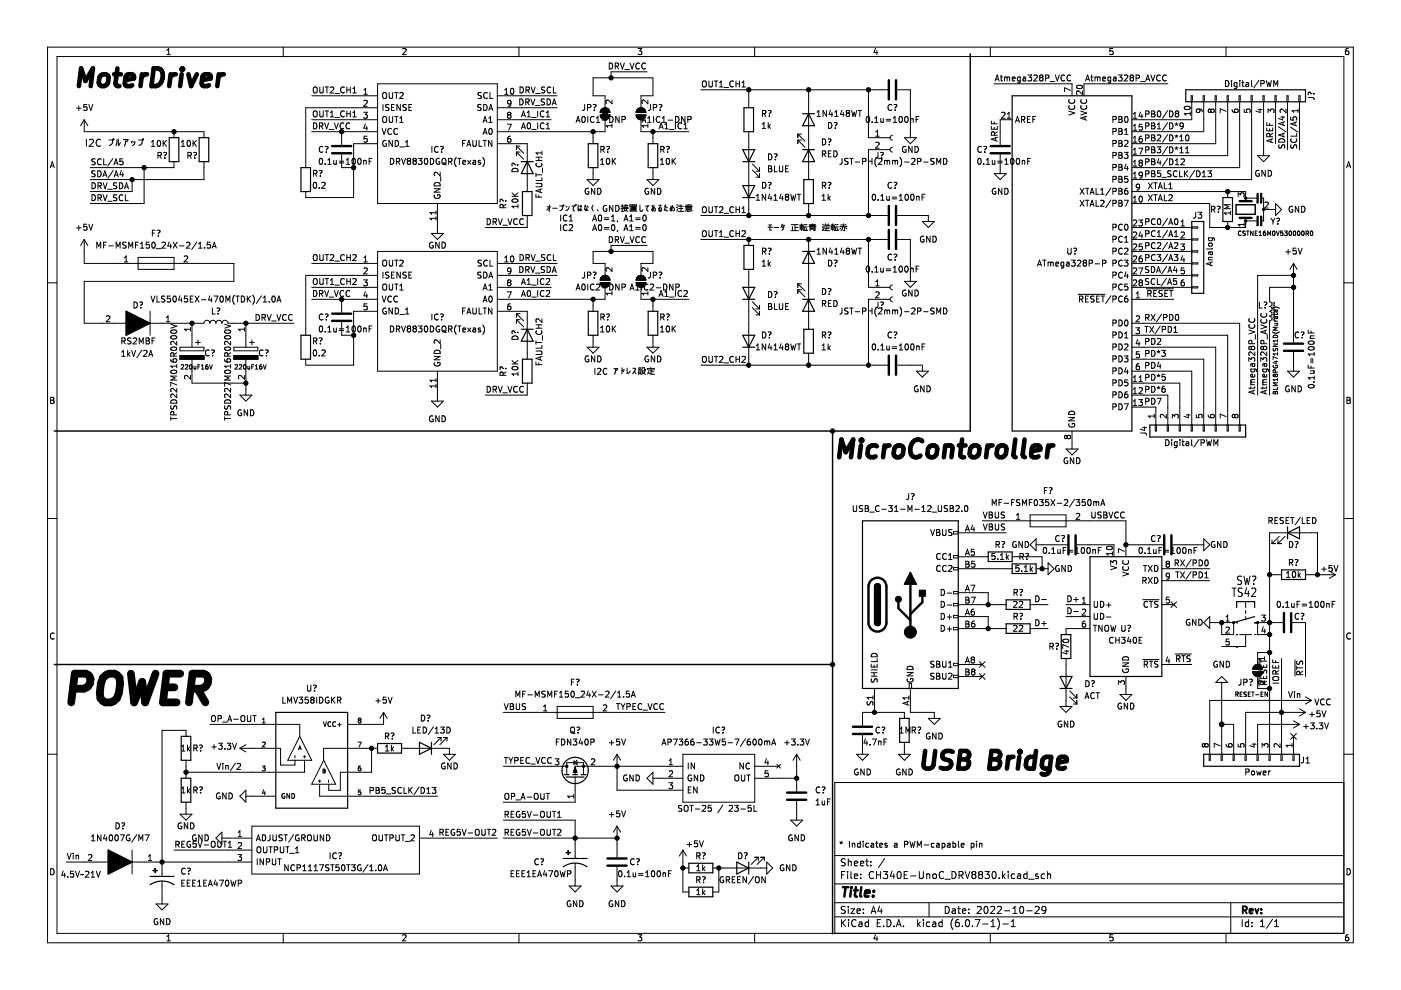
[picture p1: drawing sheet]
<svg xmlns="http://www.w3.org/2000/svg" width="297mm" height="210mm" viewBox="0 0 297 210" stroke-linecap="round" stroke-linejoin="round" font-family="sans-serif">
<path d="M.1 0h297v209.9h-297z" fill-rule="evenodd" fill="#fff" stroke="#fff" stroke-width=".21"/>
<g fill="none" stroke="#000" stroke-width=".21">
<path d="M10.1 10h276.8v189.9h-276.8zM12.1 12h272.8v185.9h-272.8zM35.4 11.6h.7M35.4 10.7l.4-.4v1.3M60.1 10v2M66.5 18.6l.2-.2a.43 .43 0 0 1 .6 .5v.4a.42 .42 0 0 1-.5 .4 .42 .42 0 0 1-.4-.4zM67.8 18.4v1.1l.2 .2h.3l.2-.2v-1.1M69 18.4h.7M69.3 18.4v1.3M70 18.6l.5-.2 .3 .4-.8 .9h.8M71 19.8h1M73 18.6a.56 .56 0 0 0-.8 .5 .56 .56 0 0 0 .8 .5"/>
<path d="M73.5 19h.8M73.5 18.4v1.3M74.3 18.4v1.3M74.8 19.7h.7M74.8 18.8l.4-.4v1.3M77.2 19.1l.3-.4v1.3M77.2 20h.7M80.1 17.8h25.3v25.4h-25.3zM81.2 19.8l.2-.2a.43 .43 0 0 1 .6 .4v.5a.42 .42 0 0 1-.4 .4 .42 .42 0 0 1-.5-.4zM82.5 19.6v1l.3 .3 .3-.1 .1-.2v-1M83.7 19.6h.7M84 19.6v1.3"/>
<path d="M84.8 19.7l.4-.1 .3 .4-.8 .9h.8M85.4 10.4l.5-.1 .2 .4-.8 .9h.8M102.1 19.7h-.7v.4l.5 .2 .2 .3-.3 .3-.5-.1M103.3 19.7a.56 .56 0 0 0-.8 .5 .56 .56 0 0 0 .8 .6M103.9 19.6v1.3h.6M107 19.1l.4-.4v1.3M107 20h.7M108.3 18.8l.2-.1a.68 .68 0 0 1 .5 .7 .68 .68 0 0 1-.5 .6l-.3-.5zM110 10v2M110.3 18.4a.64 .64 0 0 1 .7 .7 .64 .64 0 0 1-.7 .6zM111.5 19.1l.6-.1 .1-.4-.7-.2v1.3M111.8 19.1l.4 .6"/>
<path d="M112.6 18.4l.4 1.3 .5-1.3M113.6 19.8h.9M115.5 18.5l-.7 .1v.3l.6 .3 .1 .3-.2 .2-.5-.1M116.8 18.6a.56 .56 0 0 0-.8 .5 .56 .56 0 0 0 .8 .5M117.3 18.4v1.3h.6M129.2 13.4a.64 .64 0 0 1 .7 .6 .64 .64 0 0 1-.7 .6zM130.4 14h.6l.1-.5-.7-.1v1.2M130.7 14l.5 .6M131.5 13.4l.5 1.2 .4-1.2M132.5 14.8h1M133.6 13.4l.4 1.2 .4-1.2M135.3 10.3h.8l-.5 .5 .4 .1v.6l-.2 .1-.5-.1"/>
<path d="M135.6 13.5a.56 .56 0 0 0-.8 .5 .56 .56 0 0 0 .8 .5M136.8 13.5a.56 .56 0 0 0-.7 .5 .56 .56 0 0 0 .7 .5M137.2 15.2h-7.6v1.3M148.6 19h39.6M149 17.4l.2-.2a.43 .43 0 0 1 .6 .4v.4a.42 .42 0 0 1-.5 .5 .42 .42 0 0 1-.4-.5zM150.3 17.2v1l.2 .2h.4l.1-.2v-1M151.5 17.2h.7M151.8 17.2v1.2M152.5 17.5l.4-.3v1.2M152.5 18.4h.8M153.5 18.6h1M155.5 17.3a.56 .56 0 0 0-.8 .5 .56 .56 0 0 0 .8 .5"/>
<path d="M156 17.8h.8M156 17.2v1.2M156.8 17.2v1.2M157.3 17.5l.4-.3v1.2M157.3 18.4h.7M158.7 19v3.8M160 10v2M171.4 19v19.1M184.1 19v10.2h4.6M185.6 10.2l-.3 .9h.8M185.9 10.7v.9M190.2 19h2.8v10.2"/>
<path d="M210 10v2M210.8 17.8h16.5v2.5M211 17.2l.4-1.3 .4 1.3M211.1 16.8h.6M212.1 16.3h.5M212.3 15.9v1.1l.3 .2M213 16.3v.9M213 16.4l.3-.1 .2 .2M213.5 16.5l.2-.2 .3 .1 .1 .8M213.5 16.5v.7M214.6 16.7l.6-.1v-.2l-.4-.1-.2 .2 .1 .6h.5M216.3 16.4l-.4-.1-.2 .3 .1 .5h.5"/>
<path d="M216.3 16.3v1.1l-.2 .2-.3-.1M216.9 16.4h.5l.1 .8M217.5 16.6l-.6 .3 .1 .3 .5-.1M217.9 15.9h.8l-.4 .5 .4 .1v.5l-.2 .2-.6-.2M219.2 16l.5-.1 .2 .4-.8 .9h.8M220.7 16.4l-.3 .3v.2l.3 .3 .3-.1 .1-.2v-.2l-.2-.3M220.7 16.4l-.3-.2 .3-.3 .3 .1 .1 .1-.2 .3M220.7 16.4h.2M221.7 16.6l.6-.1 .1-.5-.7-.1v1.3M222.7 17.3h.9M223.7 15.9l.5 1.3 .4-1.3M225.7 16a.56 .56 0 0 0-.8 .5 .56 .56 0 0 0 .8 .5"/>
<path d="M227 19.2l-1.3-.6v.9M227 16a.56 .56 0 0 0-.8 .5 .56 .56 0 0 0 .8 .5M228.4 18.2a.61 .61 0 0 1 .7-.2 .61 .61 0 0 1 .4 .6 .75 .75 0 0 1-1.3-.2zM229.5 19.3v.8l-.9-.8-.4 .2 .2 .5M230.2 17.2l.4-1.3 .4 1.3M230.3 16.8h.6M231.3 16.3h.4M231.4 15.9v1.1l.3 .2M232.2 16.3v.9M232.2 16.4l.3-.1 .2 .2M232.7 16.5v.7M232.7 16.5l.2-.2 .3 .1 .1 .8"/>
<path d="M233.8 16.7l.6-.1-.1-.2-.3-.1-.2 .2 .1 .6h.4M235.5 16.4l-.4-.1-.2 .3 .1 .5h.5M235.5 16.3v1.1l-.3 .2-.3-.1M236 10.3h-.7v.6l.6-.1 .1 .7-.2 .1-.5-.1M236.1 16.4h.5v.8M236.6 16.6l-.6 .3 .2 .3 .4-.1M237.1 15.9h.8l-.4 .5 .3 .1v.5l-.1 .2-.6-.2M238.4 16l.5-.1 .2 .4-.8 .9h.8M239.8 16.4l-.2-.2 .2-.3h.3l.2 .2-.2 .3M239.8 16.4l-.2 .3 .1 .3 .1 .2h.3l.2-.3v-.3l-.2-.2M239.8 16.4h.3M240.9 16.6l.6-.1v-.5l-.6-.1v1.3"/>
<path d="M241.8 17.3h1M242.9 17.2l.4-1.3 .5 1.3M243 16.8h.7M244 15.9l.4 1.3 .5-1.3M246 16a.56 .56 0 0 0-.8 .5 .56 .56 0 0 0 .8 .5M247.3 16a.56 .56 0 0 0-.8 .5 .56 .56 0 0 0 .8 .5M247.6 17.8h-17.8v2.5M259.8 17.1a.64 .64 0 0 1 .8 .6 .64 .64 0 0 1-.8 .6zM259.9 10v2M261.1 17.1v.1M261.1 17.5v.8M262.3 17.6l-.4-.1-.2 .2 .1 .6h.5"/>
<path d="M262.3 17.5v1l-.3 .3-.3-.1M262.9 17.1v.1M262.9 17.5v.8M263.3 17.5h.5M263.5 17.1v1.1l.3 .1M264.2 17.6h.5v.7M264.7 17.8l-.6 .2 .2 .3h.4M265.3 17.1v1.1l.2 .1M266.9 17l-1.1 1.6M267.3 17.7h.6l.1-.5-.7-.1v1.2M268.5 17.1l.3 1.2 .2-.9 .3 .9 .3-1.2M270.1 18.3v-1.2l.4 .9 .4-.9v1.2"/>
<path d="M278.2 19.9h-.1a.43 .43 0 0 0-.7-.2v.4M278.5 19.9h.1M285.9 10.3h-.4l-.2 .3v.7l.2 .3 .4-.1v-.7h-.4l-.2 .2M10.6 35.6l.5-1.3 .4 1.3M10.8 35.2h.6M16.2 22.9h1M16.7 22.5v.9M17.9 25.4v2.5h25.3v1.3M17.9 25.4l-.8 1.3M17.9 25.4l.7 1.3M18.3 29.5v1.5M18.4 22.2h-.6l-.1 .6 .6-.1 .1 .6-.2 .1-.5-.1"/>
<path d="M18.8 22.2l.4 1.2 .5-1.2M19 29.7l.5-.2 .3 .5-.9 1h.9M19.5 38.7a.64 .64 0 0 1 .7 .7 .64 .64 0 0 1-.7 .6zM20.2 33.7l-.7 .1v.4l.6 .2 .1 .3-.3 .2h-.5M20.2 36.3h-.7v.4l.6 .2 .1 .3-.3 .3-.5-.1M20.7 36.2a.64 .64 0 0 1 .7 .6 .64 .64 0 0 1-.7 .7zM20.8 39.4h.6v-.5l-.6-.2v1.3M21.1 39.4l.4 .6M21.3 29.7a.71 .71 0 0 0-1 .5 .71 .71 0 0 0 .7 .8l.3-.1M21.4 33.8a.56 .56 0 0 0-.8 .5 .56 .56 0 0 0 .8 .5M21.8 37.5l.4-1.3 .5 1.3M21.9 38.7l.4 1.3 .4-1.3"/>
<path d="M21.9 37.1h.6M22 33.7v1.2h.6M23.1 29.7h.8a.97 .97 0 0 1-.7 1.2M23.9 33.6l-1.1 1.6M23.9 29.5h.2l.1 .1-.2 .1zM24 36.1l-1.1 1.7M24.2 34.9l.4-1.2 .4 1.2M24.2 37.5l.4-1.3 .5 1.3M24.3 34.6h.6M24.3 37.1h.6M24.8 38.8l-.7 .1v.3l.5 .3 .2 .3-.3 .2h-.5M24.8 29.6l-.2 1.3"/>
<path d="M25.1 29.5v1.4l.4-.7M25.3 38.7a.64 .64 0 0 1 .7 .7 .64 .64 0 0 1-.7 .6zM25.7 36.1l-.3 1h.8M26 33.7h-.6v.6l.6-.1v.6l-.1 .1-.5-.1M26 36.6v.9M26.2 29.6h1l-.5 .5M26.5 39.7h.6M26.6 29.8v.7l-.2 .5M27.8 30l.1 .3M28 38.1v2.5h-8.9M28.2 29.9v.3M28.6 30a.77 .77 0 0 1-.5 .9"/>
<path d="M29.4 29.7h.8a.97 .97 0 0 1-.8 1.2M30.2 29.5h.2v.1l-.1 .1zM30.6 35.5v7.7h-11.5M32.1 31h.7M32.1 30.1l.4-.3v1.2M33.4 29.9l.2-.1a.68 .68 0 0 1 .5 .6 .68 .68 0 0 1-.5 .6l-.3-.4zM33.5 33l.6-.1 .1-.5-.7-.1v1.3M33.8 33l.4 .6M34.6 29.8v1.2M34.7 32.4l.4-.1a.43 .43 0 0 1-.2 .7v.1M34.8 30.3l.5 .7M34.9 33.5v.1"/>
<path d="M35.3 29.8l-.7 .7M36.9 27.9v1.3M36.9 34.3v1.2h-17.8M38.4 31h.8M38.4 30.1l.4-.3v1.2M39.8 29.9l.2-.1a.68 .68 0 0 1 .4 .6 .68 .68 0 0 1-.4 .6l-.3-.4zM39.8 33l.6-.1 .1-.5-.7-.1v1.3M40.1 33l.5 .6M40.9 29.8v1.2M41 32.4l.5-.1a.43 .43 0 0 1-.2 .7v.1M41.1 30.3l.6 .7M41.3 33.5v.1"/>
<path d="M41.7 29.8l-.8 .7M43.2 34.3v3.8h-24.1M66.1 20.3h14M66.1 25.4h14M66.1 27.9h14M66.5 26.1a.64 .64 0 0 1 .7 .6 .64 .64 0 0 1-.7 .6zM66.5 36.8l.6-.1v-.5l-.6-.1v1.3M66.5 23.7l.2-.2a.43 .43 0 0 1 .6 .4v.5a.42 .42 0 0 1-.5 .4 .42 .42 0 0 1-.4-.4zM66.5 38.8l.2-.1a.68 .68 0 0 1 .5 .6 .68 .68 0 0 1-.5 .6l-.3-.5zM66.8 36.8l.4 .6M67.7 36.2l.4-.1a.43 .43 0 0 1-.2 .7v.1M67.7 39.8v.1"/>
<path d="M67.7 26.7h.6l.1-.5-.7-.1v1.2M67.8 33.7l.2-.1a.68 .68 0 0 1 .4 .6 .68 .68 0 0 1-.4 .6l-.3-.4zM67.8 23.5v1l.2 .3 .4-.1 .1-.2v-1M67.9 37.3v.1M68 26.7l.5 .6M68.2 38.8l.5-.1 .3 .3-.8 .9h.8M68.5 31.2a.56 .56 0 0 0-.8 .5 .56 .56 0 0 0 .8 .5M68.8 26.1l.5 1.2 .4-1.2M69 34.7v.1M69 31.1l.4-.1a.43 .43 0 0 1-.2 .8M69 23.5h.7M69.2 32.2v.1"/>
<path d="M69.3 23.5v1.3M69.5 34.8h.7M69.5 33.9l.4-.3v1.2M69.8 27.4h1M70 24.8h.8M70 23.9l.4-.4v1.3M70.8 34v.8l.5-.1M70.9 26.1l.4 1.2 .4-1.2M71 24.9h1M71.3 34v.8M71.9 34.2h1M71.9 34.5h1"/>
<path d="M72.4 27.9v2.8M72.4 32.7v2.8h2.6M72.9 26.2a.56 .56 0 0 0-.8 .5 .56 .56 0 0 0 .8 .5M73 23.6a.56 .56 0 0 0-.8 .6 .56 .56 0 0 0 .8 .5M73.4 34.8h.7M73.4 33.9l.4-.3v1.2M73.5 24.1h.8M73.5 23.5v1.3M74.1 26.2a.56 .56 0 0 0-.7 .5 .56 .56 0 0 0 .7 .5M74.3 23.5v1.3M74.8 33.7l.1-.1a.68 .68 0 0 1 .5 .6 .68 .68 0 0 1-.5 .6l-.3-.4zM74.8 23.9l.4-.4v1.3"/>
<path d="M74.8 24.8h.7M76 33.7l.1-.1a.68 .68 0 0 1 .5 .6 .68 .68 0 0 1-.5 .6l-.3-.4zM77.1 23.8h.8l-.4 .5 .3 .1v.6l-.2 .1-.5-.1M77.1 34v.8M77.1 34.1h.5l.1 .7M77.2 21.4l.4-.1 .3 .3-.8 .9h.8M77.5 26.3l-.3 .9h.7M77.8 26.8v.8M77.8 28.9h-.6v.6l.6-.1v.6l-.2 .1-.4-.1M78.3 34.2h.4M78.9 33.6h-.6v1.2M80.1 22.8h-15.3v12.7"/>
<path d="M80.1 30.5h-5.1v11.4h-10.2v-1.3M81 27.2l.4 1.3 .5-1.3M81.2 24.9l.2-.2a.43 .43 0 0 1 .6 .4v.4a.42 .42 0 0 1-.4 .5 .42 .42 0 0 1-.5-.5zM81.2 22.2v1.2M81.9 29.8a.58 .58 0 0 0-.8 .6 .58 .58 0 0 0 .8 .5v-.4h-.2M82.5 22.2h-.5l-.3 .2 .2 .3 .5 .2v.4l-.7 .1M82.5 24.7v1l.3 .3 .3-.1 .1-.2v-1M82.8 33.6a.64 .64 0 0 1 .7 .6 .64 .64 0 0 1-.7 .6zM83 27.3a.56 .56 0 0 0-.8 .6 .56 .56 0 0 0 .8 .5M83 22.8h.4M83.2 29.8v1.2l-.7-1.2v1.2M83.6 22.2h-.6v1.2h.6"/>
<path d="M83.7 24.7h.7M83.8 29.8a.64 .64 0 0 1 .7 .6 .64 .64 0 0 1-.7 .6zM84 24.7v1.3M84 34.2h.6l.1-.5-.7-.1v1.2M84.3 27.3a.56 .56 0 0 0-.8 .6 .56 .56 0 0 0 .8 .5M84.3 34.2l.5 .6M84.8 26h.7M84.8 25.1l.3-.4v1.3M84.8 31.2h.9M84.9 22.2v1.2l-.7-1.2v1.2M85.1 33.6l.5 1.2 .4-1.2M86 30.1l.3-.3v1.2"/>
<path d="M86 31h.7M86.1 22.2l-.6 .1v.3l.5 .3 .1 .3-.2 .2h-.5M86.6 34.1l-.3-.2 .3-.3h.2l.3 .2-.3 .3M86.6 34.1l-.3 .3v.2l.3 .2h.2l.3-.2v-.2l-.3-.3M86.6 34.1h.2M86.7 22.8h.4M87.3 22.2h-.6v1.2h.6M87.8 34.1l-.3 .3v.2l.3 .2h.2l.3-.2v-.2l-.3-.3M87.8 34.1l-.3-.2 .3-.3h.2l.3 .2-.3 .3M87.8 34.1h.2M88.7 33.6h.8l-.4 .5 .3 .1v.5l-.2 .1-.5-.1M90.1 33.7l.2-.1a.68 .68 0 0 1 .4 .6 .68 .68 0 0 1-.4 .6l-.3-.4z"/>
<path d="M91.2 33.6a.64 .64 0 0 1 .8 .6 .64 .64 0 0 1-.8 .6zM91.6 31v1.3M92.2 38.8a.66 .66 0 0 1 .8-.1 .66 .66 0 0 1 .3 .7h-1.2zM92.9 31.2a.56 .56 0 0 0-.8 .5 .56 .56 0 0 0 .8 .5M93.2 33.6a.58 .58 0 0 0-.8 .6 .58 .58 0 0 0 .8 .5v-.4h-.2M93.3 36.5v.8l-.9-.8-.3 .3 .1 .4M93.4 31.1l.4-.1a.43 .43 0 0 1-.2 .8M93.4 37.5v.9M93.6 32.2v.1M93.8 33.8l.2-.2a.43 .43 0 0 1 .6 .4v.4a.42 .42 0 0 1-.5 .5 .42 .42 0 0 1-.4-.5zM94 34.5l.6 .5M95.1 34.2h.6l.1-.5-.7-.1v1.2"/>
<path d="M95.4 34.2l.4 .6M96.7 33.4a1.46 1.46 0 0 0 0 1.9M97 33.6h.8M97.4 33.6v1.2M98.1 30.4h.4M98.1 34.4l.6-.1v-.2l-.4-.1-.2 .2 .1 .6h.5M98.7 29.8h-.6v1.2M99 31l.4-1.2 .4 1.2M99.1 30.7h.6M99.2 34l.6 .8M99.8 34l-.6 .8M100.2 29.8v1l.3 .2h.2l.3-.2v-1"/>
<path d="M100.3 34.1h.5v.7M100.8 34.3l-.6 .2 .2 .3h.4M101.6 29.8v1.2h.6M101.9 34.1l-.3-.1-.2 .2v.2l.5 .1v.3h-.5M102 22.2l-.7 .1v.3l.6 .3 .1 .3-.2 .2h-.5M102.4 33.4a1.46 1.46 0 0 1 0 1.9M102.4 29.8h.8M102.4 28.5l.4-1.3 .5 1.3M102.4 26l.4-1.3 .5 1.3M102.5 22.2a.64 .64 0 0 1 .8 .6 .64 .64 0 0 1-.8 .6zM102.5 25.6h.7M102.5 28.1h.7"/>
<path d="M102.8 29.8v1.2M103.6 26h.8M103.6 25.1l.4-.4v1.3M103.6 23.4l.5-1.2 .4 1.2M103.8 27.3l.1-.1a.68 .68 0 0 1 .5 .7 .68 .68 0 0 1-.5 .6l-.3-.5zM103.8 23.1h.6M104.3 29.8v1.2l-.7-1.2v1.2M105.4 30.5h6.4v10.1M105.4 20.3h12.7M105.4 22.8h12.7M105.4 25.4h11.5M107.6 26.3h.8l-.5 1.3"/>
<path d="M107.9 24.3l-.3-.2 .3-.3h.2l.2 .2-.2 .3M107.9 24.3l-.3 .3v.2l.3 .3h.2l.2-.3v-.2l-.2-.3M107.9 24.3h.2M108.2 28.9h-.3l-.2 .3-.1 .7 .3 .2 .4-.1-.1-.6h-.3l-.3 .2M108.3 21.8l-.2 .2h-.4v-.6l.4-.1 .2 .2v.7l-.2 .3h-.4M108.6 35.9a.68 .68 0 0 1 .8-.2 .68 .68 0 0 1 .4 .7h-1.2zM109.3 35a.43 .43 0 0 0-.7-.2v.4M109.5 31v.7M109.5 32.2v.8M109.5 31l1.5 1.5M109.5 31h.8M109.5 32.2l1.5 1.6"/>
<path d="M109.5 32.2h.8M109.7 35h.1M110.2 21a.64 .64 0 0 1 .7 .6 .64 .64 0 0 1-.7 .6zM110.6 24.8l.4-1.3 .4 1.3M110.6 27.3l.4-1.2 .4 1.2M110.7 27h.6M110.7 24.4h.6M111.5 21.6h.6v-.5l-.6-.1v1.2M111.8 23.9l.3-.4v1.3M111.8 24.8h.7M111.8 21.6l.4 .6M111.9 26.2l.2-.1a.68 .68 0 0 1 .4 .6 .68 .68 0 0 1-.4 .6l-.3-.5z"/>
<path d="M112.6 21l.4 1.2 .4-1.2M112.7 27.4h1M112.7 24.9h1M113.5 22.4h1M113.6 38.9h1.1l.2 .2-.1 .4-.1 .1h-1.1M113.6 36.7v.7M113.6 37.1h1.3M113.6 34h1.3M113.6 33.3h1.3M113.7 34.6a.56 .56 0 0 0 .6 .8 .56 .56 0 0 0 .5-.8M114 23.5v1.3M114 26.1v1.2"/>
<path d="M114.2 33.3v.7M114.9 32.1v.7M114.9 37.7v.6h-1.3M114.9 32.4h-1.3l.4 .4M115 35.6v1M115.3 26.2a.56 .56 0 0 0-.8 .5 .56 .56 0 0 0 .8 .5M115.3 23.6a.56 .56 0 0 0-.8 .6 .56 .56 0 0 0 .8 .5M115.5 21l-.7 .1v.4l.5 .2 .2 .3-.3 .2h-.5M115.8 27.3h.7M115.8 24.8h.7M115.8 23.9l.4-.4v1.3M115.8 26.4l.4-.3v1.2"/>
<path d="M116 21a.64 .64 0 0 1 .7 .6 .64 .64 0 0 1-.7 .6zM117.1 22.2l.4-1.2 .4 1.2M117.2 21.9h.6M122.1 26l.5-1.3 .4 1.3M122.3 25.6h.6M123.5 24.8l.2-.1a.68 .68 0 0 1 .4 .6 .68 .68 0 0 1-.4 .7l-.4-.5zM124 22.2l-.1 1-.4 .2M124.5 38.1h2.5l-1.3 1.2zM124.6 22.8h.6v-.5l-.6-.1v1.2M124.6 24.7v1.3M124.8 40a.58 .58 0 0 0-.8 .6 .58 .58 0 0 0 .8 .5v-.5h-.2M125.7 27.9v2.6"/>
<path d="M125.7 35.5v2.6M125.8 22.2h.4a.43 .43 0 0 1-.2 .7M125.9 24.8a.56 .56 0 0 0-.7 .5 .56 .56 0 0 0 .7 .5M126 23.3v.1M126.1 39.9v1.3l-.7-1.3v1.3M126.4 26h.8M126.4 25.1l.4-.4v1.3M126.7 39.9a.64 .64 0 0 1 .7 .7 .64 .64 0 0 1-.7 .6zM127.3 24.4h2a1.02 1.02 0 0 1-1 1 1.02 1.02 0 0 1-1-1zM127.3 33.9l.4-.3v1.2M127.3 34.8h.8M127.4 31.7l.6-.1 .1-.4-.7-.2v1.3"/>
<path d="M127.6 23.1a1.02 1.02 0 0 1 1.1-.2 1.02 1.02 0 0 1 .6 1h-2zM127.7 25.5h1M127.7 31.7l.4 .6M128.3 22.8v-2.5h-2.6v-3.8h12.7v3.8h-2.5v2.5M128.3 25.4v2.5h-22.9M128.6 31.1l.4-.1a.43 .43 0 0 1-.2 .8M128.7 33.7l.1-.1a.68 .68 0 0 1 .5 .6 .68 .68 0 0 1-.5 .6l-.3-.4zM128.8 32.2v.1M129.3 24.7a.64 .64 0 0 1 .7 .6 .64 .64 0 0 1-.7 .7zM129.7 21.2v.8l-.9-.8-.3 .3 .1 .4M129.7 26.3v.7M129.7 26.7h-1.2l.3 .3"/>
<path d="M129.8 33.6v1.2M130 34.1l.5 .7M130.5 33.6l-.7 .7M131.3 24.7v1.3l-.8-1.3v1.3M131.9 25.4l.6-.1v-.5l-.6-.1v1.3M134.9 24.4h2a1.02 1.02 0 0 1-1 1 1.02 1.02 0 0 1-1-1zM135.2 23.1a1.02 1.02 0 0 1 1.1-.2 1.02 1.02 0 0 1 .6 1h-2zM135.9 25.4v2.5h10.2M136.1 26l.4-1.3 .4 1.3M136.2 25.6h.6M137.2 38.1h2.5l-1.3 1.2zM137.3 26h.7"/>
<path d="M137.3 25.1l.4-.4v1.3M137.4 26.7h-1.3l.4 .3M137.4 21.2v.8l-.9-.8-.4 .3 .1 .4M137.4 26.3v.7M137.5 40a.58 .58 0 0 0-.8 .6 .58 .58 0 0 0 .8 .5v-.5h-.2M137.9 22.2v1l-.5 .2M138.4 27.9v2.6M138.4 35.5v2.6M138.5 22.8h.6l.1-.5-.7-.1v1.2M138.6 24.7v1.3M138.8 39.9v1.3l-.7-1.3v1.3M139.4 39.9a.64 .64 0 0 1 .7 .7 .64 .64 0 0 1-.7 .6z"/>
<path d="M139.7 22.2h.5a.43 .43 0 0 1-.2 .7M139.8 27.3l.4-1.2 .4 1.2M139.9 27h.6M139.9 24.8a.56 .56 0 0 0-.8 .5 .56 .56 0 0 0 .8 .5M140 23.3v.1M140 34.8h.8M140 33.9l.4-.3v1.2M140.1 31.7l.6-.1 .1-.4-.7-.2v1.3M140.4 26h.7M140.4 31.7l.4 .6M140.4 25.1l.4-.4v1.3M141 26.4l.3-.3v1.2"/>
<path d="M141 27.3h.7M141.3 31.1l.4-.1a.43 .43 0 0 1-.2 .8M141.4 33.7l.1-.1a.68 .68 0 0 1 .5 .6 .68 .68 0 0 1-.5 .6l-.3-.4zM141.5 32.2v.1M141.7 25.5h.9M141.9 27.4h1M142.5 33.6v1.2M142.7 34.1l.5 .7M143.2 26.1v1.2M143.2 24.7a.64 .64 0 0 1 .8 .6 .64 .64 0 0 1-.8 .7zM143.2 33.6l-.7 .7M144.5 26.2a.56 .56 0 0 0-.8 .5 .56 .56 0 0 0 .8 .5"/>
<path d="M145 27.3h.7M145 26.4l.4-.3v1.2M145.2 24.7v1.3l-.7-1.3v1.3M145.8 25.4l.6-.1 .1-.5-.7-.1v1.3M158.7 27.9v17.8M159.5 36l1.5 1.6M159.5 34.8l1.5 1.5M160.3 37.6h.7M160.3 36.3h.7M161 35.5v.8M161 36.8v.8M161.6 26.3l.4-.3v1.2"/>
<path d="M161.6 27.2h.7M161.7 24.1l.6-.1v-.5l-.6-.1v1.3M161.7 38.7a.64 .64 0 0 1 .7 .6 .64 .64 0 0 1-.7 .6zM162 24.1l.4 .6M162.9 26v1.2M162.9 23.5l.4-.1a.43 .43 0 0 1-.2 .7v.1M162.9 38.7h.4a.43 .43 0 0 1-.2 .7M162.9 32.6a.64 .64 0 0 1 .8 .7 .64 .64 0 0 1-.8 .6zM162.9 35.2h.5l.2 .2-.2 .4 .2 .1 .1 .3-.3 .2h-.5zM162.9 35.8h.5M163 26.7l.4 .5M163.1 24.6v.1"/>
<path d="M163.1 39.8v.1M163.4 26.4l-.5 .5M164.1 32.7l.5-.1a.43 .43 0 0 1-.2 .7v.1M164.2 35.2v1.2h.6M164.4 33.8v.1M165.2 35.2v1l.3 .2h.3l.2-.2v-1M166.6 35.8h.4M167.2 35.2h-.6v1.2h.6M169.2 28.4v.8M169.2 29.7v.8M169.2 28.4l1.5 1.6M169.2 28.4h.7"/>
<path d="M169.2 29.7l1.5 1.5M169.2 29.7h.7M173.2 24.7h.8M173.2 23.8l.4-.4v1.3M174.4 29.5a.64 .64 0 0 1 .7 .6 .64 .64 0 0 1-.7 .6zM174.4 32.7l.6-.1v-.5l-.6-.1v1.3M174.4 39.3h.6v-.5l-.6-.1v1.2M174.7 39.3l.4 .6M174.7 32.7l.4 .6M175.2 23.4v1.3l-.7-1.3v1.3M175.6 29.5h.4a.43 .43 0 0 1-.2 .7M175.6 38.7h.4a.43 .43 0 0 1-.2 .7"/>
<path d="M175.6 32.6h.5M175.7 26a.64 .64 0 0 1 .7 .6 .64 .64 0 0 1-.7 .6zM175.8 30.6v.1M175.8 39.8v.1M176.1 23.4l-.3 .9h.8M176.2 32h-.6v1.3h.6M176.4 23.8v.9M176.8 32a.64 .64 0 0 1 .7 .6 .64 .64 0 0 1-.7 .7zM176.9 26h.4a.43 .43 0 0 1-.2 .7M177 24.7h.7M177 23.8l.3-.4v1.3M177.1 27.1v.1"/>
<path d="M178.5 23.4l-.3 .9h.8M178.5 33.6v1.1l-.5 .1M178.8 23.8v.9M179.6 24l-.2-.3 .2-.3h.3l.2 .3-.2 .3M179.6 24l-.2 .2 .1 .4 .1 .1h.3l.2-.3v-.3l-.2-.1M179.6 24h.3M179.8 33.6l-.7 .1v.4l.6 .2 .1 .3-.2 .2h-.5M180.2 33.6h.7M180.5 33.6v1.2M180.5 23.4l.4 1.3 .2-.9 .2 .9 .3-1.3M181.3 34.4h1M181.9 23.4h.8"/>
<path d="M182.3 23.4v1.3M182.9 34.2h.6v-.5l-.6-.1v1.2M183.8 24.8l.2-.1a.68 .68 0 0 1 .4 .6 .68 .68 0 0 1-.4 .7l-.3-.5zM184.2 34.2h.7M184.9 33.6v1.2M184.9 25.8v.2M185.5 25.1l.3-.4v1.3M185.5 26h.7M185.7 30.3l.5-.2 .2 .4-.8 .9h.8M185.7 28.9h.7M185.7 28l.3-.4v1.3M185.8 33.4a1.46 1.46 0 0 0 0 1.9"/>
<path d="M186.1 32.3v1.1l-.4 .2M186.3 33.7l.5-.1 .2 .3-.8 .9h.8M186.7 32.4l.4-.1a.43 .43 0 0 1-.2 .7v.1M186.7 25.1l.1 .8 .5-.1M186.9 33.5v.1M187.3 25.1v.9M187.5 34.1l.4-.1 .2 .2M187.5 34v.8M187.9 25.3h.9M187.9 25.7h.9M188.1 34.2v.6M188.1 34.2l.2-.2 .3 .1v.7"/>
<path d="M188.7 31.7h-4.6v14M189.1 22.3a.56 .56 0 0 0-.8 .5 .56 .56 0 0 0 .8 .5M189.1 38.8a.56 .56 0 0 0-.8 .5 .56 .56 0 0 0 .8 .5M189.2 31.2a.51 .51 0 0 0-.5 .5 .51 .51 0 0 0 .5 .5M189.2 28.7a.51 .51 0 0 0-.5 .5 .51 .51 0 0 0 .5 .5M189.2 34.1l.4-.1 .2 .2M189.2 34v.8M189.4 26h.7M189.4 25.1l.4-.4v1.3M189.5 22.2h.5a.43 .43 0 0 1-.2 .7M189.5 38.7h.5a.43 .43 0 0 1-.2 .7M189.8 34.2l.2-.2 .3 .1v.7"/>
<path d="M189.8 34.2v.6M189.8 39.8v.1M189.8 23.3v.1M190.7 24.8l.2-.1a.68 .68 0 0 1 .4 .6 .68 .68 0 0 1-.4 .7l-.3-.5zM190.8 33.4a1.46 1.46 0 0 1 0 1.9M191.7 29.2h2.6l-1.3 1.3zM191.8 34.4h.9M191.9 24.8l.2-.1a.68 .68 0 0 1 .5 .6 .68 .68 0 0 1-.5 .7l-.3-.5zM192.1 31.1a.58 .58 0 0 0-.8 .6 .58 .58 0 0 0 .8 .5v-.4h-.2M193.1 25.2h.5v.8M193.1 25.1v.9M193.3 33.7l.5-.1 .2 .3-.8 .9h.8"/>
<path d="M193.4 31v1.3l-.7-1.3v1.3M194 31a.64 .64 0 0 1 .7 .7 .64 .64 0 0 1-.7 .6zM194.2 25.3h.5M194.5 34.2h.7v-.5l-.7-.1v1.2M194.8 24.7h-.6v1.3M195.8 34.4h1M198.1 33.6l-.7 .1v.4l.5 .2 .2 .3-.3 .2h-.5M198.6 34.8v-1.2l.4 .9 .4-.9v1.2M200 33.6a.64 .64 0 0 1 .8 .6 .64 .64 0 0 1-.8 .6zM207.4 33.7l.2-.1a.68 .68 0 0 1 .4 .6 .68 .68 0 0 1-.4 .6l-.3-.4zM208.1 31.2a.56 .56 0 0 0-.8 .5 .56 .56 0 0 0 .8 .5M208.6 34.7v.1"/>
<path d="M208.6 31.1l.4-.1a.43 .43 0 0 1-.2 .8M208.8 32.2v.1M209.1 33.9l.4-.3v1.2M209.1 34.8h.7M210.2 25.6v.7h1.3M210.2 26.8v.6h1.3v-.6M210.4 34v.8l.5-.1M210.8 36.8h2.5l-1.2 1.3zM210.8 25.8v.5M210.8 27v.4M210.9 28.7l-.1-.6-.5-.1-.1 .7h1.3M210.9 34v.8"/>
<path d="M211.1 40a.58 .58 0 0 0-.7 .6 .58 .58 0 0 0 .8 .5v-.5h-.3M211.1 29.2v.6M211.5 29.1l-1.3 .4 1.3 .4M211.5 27.9l-.6 .5M211.5 34.2h1M211.5 34.5h1M212.1 32.7v4.1M212.4 23.9l.4-.1 .3 .4-.8 .9h.8M212.4 39.9v1.3l-.7-1.3v1.3M213 39.9a.64 .64 0 0 1 .8 .7 .64 .64 0 0 1-.8 .6zM213 34.8h.8M213 33.9l.4-.3v1.2"/>
<path d="M213.6 25.1h.7M213.6 24.2l.3-.4v1.3M214.4 33.7l.2-.1a.68 .68 0 0 1 .4 .6 .68 .68 0 0 1-.4 .6l-.3-.4zM214.6 25.4h-2.5v5.3M215.3 26l.4-1.3 .4 1.3M215.4 25.6h.6M215.6 33.7l.2-.1a.68 .68 0 0 1 .4 .6 .68 .68 0 0 1-.4 .6l-.3-.4zM216.6 25.4l.6-.1v-.5l-.6-.1v1.3M216.7 34v.8M216.7 34.1h.5l.1 .7M216.9 25.4l.4 .6M217.8 25.3h.5"/>
<path d="M217.9 34.2h.4M218.4 24.7h-.6v1.3h.6M218.5 33.6h-.6v1.2M219 25.3h.4M219.6 24.7h-.6v1.3M226.6 23.6l1.3 .4-1.3 .4M226.7 21.1a.56 .56 0 0 0 .5 .8 .56 .56 0 0 0 .5-.8M226.7 22.4a.56 .56 0 0 0 .5 .8 .56 .56 0 0 0 .5-.8M229 39.9l.8 1.3M229.1 23.6l1.3 .4-1.3 .4M229.3 21.1a.56 .56 0 0 0 .5 .8 .56 .56 0 0 0 .5-.8M229.3 22.4a.56 .56 0 0 0 .5 .8 .56 .56 0 0 0 .5-.8"/>
<path d="M229.8 39.9l-.8 1.3M230 24.8v.6M230.2 39.9h.7M230.4 24.6l-1.3 .5 1.3 .4M230.5 39.9v1.3M232.4 39.9v1.3h.6M235.5 39.9l-1.1 1.6M236 25.4l.6-.1v-.5l-.6-.1v1.3M236 27.9l.6-.1v-.5l-.6-.1v1.3M236 35.5l.6-.1v-.4l-.6-.2v1.3M236 38h.6v-.5l-.6-.1v1.3M236 33l.6-.1v-.5l-.6-.1v1.3"/>
<path d="M236 30.4h.6v-.5l-.6-.1v1.2M237.2 24.7h.4l.3 .2-.3 .4 .3 .1v.3l-.2 .3h-.5zM237.2 37.4h.4l.3 .2-.3 .4 .3 .1v.3l-.2 .3h-.5zM237.2 39.9h.4l.3 .3-.3 .3 .3 .1v.3l-.2 .3h-.5zM237.2 27.2h.4l.3 .3-.3 .3 .3 .2v.3l-.2 .2h-.5zM237.2 29.8h.4l.3 .2-.3 .4 .3 .1v.3l-.2 .2h-.5zM237.2 34.8h.4l.3 .3-.3 .3 .3 .2v.3l-.2 .2h-.5zM237.2 32.3h.4l.3 .2-.3 .4 .3 .1v.3l-.2 .3h-.5zM237.2 30.4h.4M237.2 25.3h.4M237.2 27.8h.4M237.2 32.9h.4"/>
<path d="M237.2 35.4h.4M237.2 38h.4M238.4 32.3h.8l-.5 .5 .4 .1v.6l-.2 .1-.5-.1M238.4 29.9l.5-.1 .3 .3-.8 .9h.8M238.4 27.6l.4-.4v1.3M238.4 28.5h.8M238.6 24.8l.1-.1a.68 .68 0 0 1 .5 .6 .68 .68 0 0 1-.5 .7l-.3-.5zM238.7 34.8l-.3 .9h.8M239 39.9l-.3 .1-.2 .2-.1 .7 .3 .3 .4-.1-.1-.6-.3-.1-.3 .2M239 35.3v.8M239.1 37.4h-.6l-.1 .6 .6-.1 .1 .6-.2 .2-.5-.2M240.3 26.7l.3-.4v1.3"/>
<path d="M240.3 36.9l.3-.4v1.3M240.3 25.1h.7M240.3 30.1h.7M240.3 24.2l.3-.4v1.3M240.3 29.2l.3-.3v1.2M240.3 31.8l.3-.4v1.3M240.3 34.3l.3-.3v1.2M240.3 27.6h.7M240.3 32.7h.7M240.3 35.2h.7M240.3 37.8h.7M241.4 31.4h.9l-.6 1.3"/>
<path d="M241.6 39.6l-.2 .2h-.4l-.1-.6 .5-.2 .2 .3v.7l-.2 .2-.4 .1M241.7 34.5l-.2-.2 .2-.3h.3l.2 .2-.2 .3M241.7 34.5l-.2 .2 .1 .4 .1 .1h.3l.2-.2v-.3l-.2-.2M241.7 34.5h.3M241.8 23.7l-.3 .9h.8M242.1 28.9h-.4l-.1 .3-.1 .7 .2 .2 .5-.1-.1-.6h-.4l-.2 .2M242.1 24.2v.9M242.2 26.3h-.6l-.1 .6h.6l.1 .6-.2 .1-.5-.1M242.2 37l-.2 .3-.4-.1v-.6l.4-.1 .2 .2v.8l-.2 .2-.4 .1M242.9 24.2l.6-.1 .1-.5-.7-.1v1.3M242.9 34.3h.6l.1-.5-.7-.1v1.2M242.9 29.3l.6-.1 .1-.5-.7-.1v1.3"/>
<path d="M242.9 36.9l.6-.1 .1-.5-.7-.1v1.3M242.9 26.7h.6l.1-.5-.7-.1v1.2M242.9 31.8l.6-.1 .1-.4-.7-.2v1.3M243.5 38.7l.8 1.3M244.2 26.7h.4M244.2 23.5h.4l.2 .3-.2 .3 .2 .1 .1 .3-.2 .3h-.5zM244.2 33.7h.4l.2 .2-.2 .4 .2 .1 .1 .3-.2 .2h-.5zM244.2 34.3h.4M244.2 28.6h.4l.2 .2-.2 .4 .2 .1 .1 .3-.2 .3h-.5zM244.2 36.8h.4M244.2 36.2h.4l.2 .3-.2 .3 .2 .1 .1 .3-.2 .3h-.5zM244.2 29.2h.4"/>
<path d="M244.2 31.7h.4M244.2 26.1h.4l.2 .2-.2 .4 .2 .1 .1 .3-.2 .2h-.5zM244.2 31.1h.4l.2 .3-.2 .3 .2 .2 .1 .3-.2 .2h-.5zM244.2 24.1h.4M244.3 38.7l-.8 1.3M244.6 38.7h.7M245 38.7v1.3M245.3 31.1h.8l-.4 .5 .3 .1v.6l-.1 .1-.6-.1M245.4 26.4l.3-.3v1.2M245.4 28.7l.5-.1 .2 .4-.8 .9h.8M245.4 27.3h.7M245.5 23.6l.2-.1a.68 .68 0 0 1 .4 .7 .68 .68 0 0 1-.4 .6l-.3-.5z"/>
<path d="M245.7 33.6l-.3 .9h.8M245.7 39.7h.6M246 34.1v.8M246 36.2h-.6v.6h.6v.6l-.1 .1-.5-.1M246.3 37.6h1M246.9 38.7v1.3h.6M247.6 26l-1.1 1.6M247.6 23.5l-1.1 1.6M247.6 33.6l-1.1 1.6M247.6 31.1l-1.1 1.6M247.6 28.5l-1.1 1.7M247.8 39.1l.4-.4v1.3"/>
<path d="M248 31.1a.64 .64 0 0 1 .7 .7 .64 .64 0 0 1-.7 .6zM248 23.5a.64 .64 0 0 1 .7 .7 .64 .64 0 0 1-.7 .6zM248 26.1a.64 .64 0 0 1 .7 .6 .64 .64 0 0 1-.7 .6zM248 28.6a.64 .64 0 0 1 .7 .6 .64 .64 0 0 1-.7 .7zM248 33.7a.64 .64 0 0 1 .7 .6 .64 .64 0 0 1-.7 .6zM248.3 36.3h-.7v.4l.6 .2 .1 .3-.3 .3-.4-.1M249.1 26.2l.3 .2M249.1 31.3l.3 .1M249.1 28.8l.3 .1M249.2 34l.4-.3v1.2M249.2 34.9h.7M249.4 24.1h.3"/>
<path d="M249.4 24.1l-.2-.3 .2-.3h.3l.2 .3-.2 .3M249.4 24.1l-.2 .2v.4l.2 .1h.3l.2-.3v-.3l-.2-.1M249.4 26.1v.3M249.4 28.6v.3M249.4 31.1v.3M249.4 26.4l-.2 .2M249.4 26.4l.2 .2M249.4 31.4l-.2 .3M249.4 31.4l.2 .3M249.4 28.9l-.2 .2M249.4 28.9l.2 .2M249.6 36.3a.56 .56 0 0 0-.8 .5 .56 .56 0 0 0 .8 .6"/>
<path d="M249.7 26.2l-.3 .2M249.7 31.3l-.3 .1M249.7 28.8l-.3 .1M250.1 36.2v1.3h.6M250.2 31.5l.3-.4v1.3M250.2 32.4h.7M250.2 29l.3-.4v1.3M250.2 29.9h.7M250.4 33.8l.5-.1 .2 .3-.8 .9h.8M250.9 26.6l-.3 .2h-.3l-.1-.6 .4-.1 .3 .2-.1 .7-.2 .3h-.3M251.1 36.2v1.3M251.2 22.6a.61 .61 0 0 1 .7-.2 .61 .61 0 0 1 .4 .7 .75 .75 0 0 1-1.2-.3z"/>
<path d="M251.3 36.8l.5 .7M251.4 32.4h.7M251.4 31.5l.3-.4v1.3M251.5 28.7l.2-.1a.68 .68 0 0 1 .4 .6 .68 .68 0 0 1-.4 .7l-.3-.5zM251.8 36.2l-.7 .7M252.4 24.1h-1.3l.4 .3M252.4 23.7v.7M252.5 20.3h.3v1.3h-.3zM252.7 21.6v3.8h-12.7M253.3 36.1l-1.1 1.7M253.7 36.2a.64 .64 0 0 1 .8 .6 .64 .64 0 0 1-.8 .7zM254.2 23.1l.2 .3v.3l-.6 .1-.2-.4 .3-.3 .7 .1 .2 .2 .1 .3"/>
<path d="M254.9 37.5h.8M254.9 36.6l.4-.4v1.3M255.1 20.3h.2v1.3h-.2zM255.2 21.6v6.3h-15.2M256.1 36.2h.8l-.5 .5 .4 .1v.6l-.2 .1-.5-.1M256.7 23.4l-.2-.3-.3 .3v.3l.2 .1 .3-.2M256.7 23.4l.3-.3h.2l.2 .3v.3l-.2 .1h-.4l-.1-.2M256.7 23.4v.2M257.6 20.3h.3v1.3h-.3zM257.8 21.6v8.9h-17.8M260 23.6l-1.3-.5v.8M260.2 20.3h.2v1.3h-.2z"/>
<path d="M260.3 21.6v11.4h-20.3M261.2 23.2l.1 .4 .2 .2h.8l.2-.2-.1-.4h-.6l-.1 .4 .3 .2M262.7 20.3h.3v1.3h-.3zM262.8 21.6v13.9h-22.8M263.8 23.2v.6h.6l-.1-.6h.6l.2 .2-.2 .4M265.2 20.3h.3v1.3h-.3zM265.4 21.6v16.5h-25.4M266.6 33h2.6l-1.3 1.3zM266.7 23.2h.9M266.9 36.2a.58 .58 0 0 0-.7 .6 .58 .58 0 0 0 .8 .5v-.5h-.2M267.2 23.1v.7l-.9-.3M267.8 20.3h.2v1.3h-.2z"/>
<path d="M267.9 21.6v11.4M268.3 36.1v1.3l-.8-1.3v1.3M268.6 26v.6h1.2M268.6 27.1v.6h1.2v-.6M268.9 23.9v-.8l.4 .4 .2-.3h.5l.1 .2-.1 .5M268.9 36.1a.64 .64 0 0 1 .7 .6 .64 .64 0 0 1-.7 .7zM269.2 26.2v.4M269.2 27.3v.4M269.2 29v-.6l-.5-.1-.1 .7h1.2M269.5 29.5v.6M269.8 29.4l-1.2 .4 1.2 .5M269.8 28.3l-.6 .4"/>
<path d="M270.3 20.3h.3v1.3h-.3zM270.4 21.6v8.9M271.1 26.9l1.6 1.1M271.2 30.7v.7h.4l.2-.6 .3-.1 .3 .2-.1 .5M271.2 29.7a.68 .68 0 0 1 .8-.2 .68 .68 0 0 1 .4 .6h-1.3zM271.5 24.8h.9M272 24.6v.8l-.9-.3M272 25.9v.6M272 28.3v.6M272.4 25.8l-1.3 .4 1.3 .4M272.4 28.2l-1.3 .4 1.3 .5M272.7 23.1v.8l-.9-.8-.4 .3 .1 .4"/>
<path d="M272.9 20.3h.2v1.3h-.2zM273 21.6v10.1M273.6 26.9l1.6 1.1M273.7 24.8v.6l.6 .1-.1-.6 .6-.1 .1 .2-.1 .5M273.7 30.7l.1 .7h.3l.3-.6 .3-.1 .2 .2v.5M273.8 29.4a.56 .56 0 0 0 .5 .8 .56 .56 0 0 0 .5-.8M274.6 26v.6M274.9 28.3v.6h-1.2M274.9 25.9l-1.2 .4 1.2 .4M275.2 23.1v.7M275.2 23.5h-1.3l.4 .3M275.4 20.3h.2v1.3h-.2z"/>
<path d="M275.5 21.6v10.1M277.4 20.7h1.1l.1 .5M285.5 35.6l.4-1.3 .5 1.3M285.6 35.2h.6M10.1 60h2M16.2 48.3h1M16.7 47.8v1M17.9 50.8v5h31.7v3.9h-31.7v8.8h8.8M17.9 50.8l-.8 1.2M17.9 50.8l.7 1.2M18.4 47.5h-.6l-.1 .6h.6l.1 .6-.2 .1-.5-.1M18.8 47.5l.4 1.3 .5-1.3"/>
<path d="M19.5 41.3a.64 .64 0 0 1 .7 .6 .64 .64 0 0 1-.7 .7zM20.5 52.6v-1.3l.4 1 .5-1v1.3M20.8 42l.6-.1v-.5l-.6-.1v1.3M21.1 42l.4 .6M21.9 41.3l.4 1.3 .4-1.3M22 51.9h.4M22.6 51.3h-.6v1.3M22.8 42.7h1M22.8 40.1h1M23.1 52.1h.9M24.6 52.6v-1.3l.5 1 .4-1v1.3M24.8 41.3l-.7 .1v.4l.5 .2 .2 .3-.3 .3-.5-.1"/>
<path d="M26 41.4a.56 .56 0 0 0-.8 .5 .56 .56 0 0 0 .8 .5M26.4 55.5h.7M26.4 54.6l.3-.3v1.2M26.4 40l.4-1.3 .4 1.3M26.6 41.3v1.3h.6M26.7 51.4l-.6 .1v.3l.5 .3 .1 .3-.2 .2h-.5M27.3 52.6v-1.3l.4 1 .4-1v1.3M28.7 51.9h.5M29.3 54.6h7.6v2.5h-7.6zM29.3 51.3h-.6v1.3M29.8 52.6h.7M29.8 51.7l.3-.4v1.3"/>
<path d="M31.6 51.3h-.6v.6h.6v.6l-.1 .1-.5-.1M32.3 51.5l.2-.2a.68 .68 0 0 1 .4 .7 .68 .68 0 0 1-.4 .6l-.3-.5zM32.3 49.4h.4M32.9 48.8h-.6v1.3M33.1 52.7h1M33.3 48.9l.5-.1a.43 .43 0 0 1-.2 .7v.1M33.6 50v.1M34.4 51.5l.4-.2 .3 .4-.8 .9h.8M35.9 51.3l-.3 .9h.8M36.2 51.8v.8M36.7 51.3l.9 1.3M37.6 51.3l-.9 1.3"/>
<path d="M38 52.1h1M39.1 54.4l.5-.1 .2 .3-.8 .9h.8M39.6 51.5l.4-.2 .3 .4-.8 .9h.8M41.7 51.3l-1.1 1.6M42.1 52.6h.7M42.1 51.7l.4-.4v1.3M43.4 52.5v.1M44.6 51.3h-.6l-.1 .6h.6l.1 .6-.2 .1-.5-.1M45 52.6l.4-1.3 .4 1.3M45.1 52.3h.6M66.1 55.8h14M66.5 54.2l.2-.2a.43 .43 0 0 1 .6 .4v.4a.42 .42 0 0 1-.5 .5 .42 .42 0 0 1-.4-.5z"/>
<path d="M66.5 59.2l.2-.1a.43 .43 0 0 1 .6 .4v.4a.42 .42 0 0 1-.5 .4 .42 .42 0 0 1-.4-.4zM67.8 54v1l.2 .2h.3l.2-.2v-1M67.8 59.1v1l.2 .2h.3l.2-.2v-1M69 59.1h.7M69 54h.7M69.3 54v1.2M69.3 59.1v1.2M70 54.1l.5-.1 .3 .3-.8 .9h.8M70 59.4l.4-.3v1.2M71 55.4h1M73 59.2a.56 .56 0 0 0-.8 .5 .56 .56 0 0 0 .8 .5M73 54.1a.56 .56 0 0 0-.8 .5 .56 .56 0 0 0 .8 .5"/>
<path d="M73.5 54.6h.8M73.5 54v1.2M73.5 59.1v1.2M73.5 59.7h.8M74.3 54v1.2M74.3 59.1v1.2M74.8 59.2l.5-.1 .2 .3-.7 .9h.7M74.8 54.1l.5-.1 .2 .3-.7 .9h.7M77.1 59.3h.8l-.4 .5 .3 .1v.6l-.2 .1-.5-.1M77.2 56.9l.4-.1 .3 .4-.8 .9h.8M77.2 55.5h.7M77.2 54.6l.3-.3v1.2"/>
<path d="M80.1 58.4h-15.3v12.7M80.1 53.3h25.3v25.4h-25.3zM81.2 55.3l.2-.1a.43 .43 0 0 1 .6 .4v.4a.42 .42 0 0 1-.4 .4 .42 .42 0 0 1-.5-.4zM81.2 57.7v1.3M82.5 57.8l-.5-.1-.3 .2 .2 .3 .5 .3v.3l-.7 .1M82.5 55.2v1l.3 .2h.3l.1-.2v-1M83 58.3h.4M83.6 57.7h-.6v1.3h.6M83.7 55.2h.7M84 55.2v1.2M84.8 55.3l.4-.1 .3 .3-.8 .9h.8M84.9 57.7v1.3l-.7-1.3v1.3"/>
<path d="M86.1 57.8h-.6v.4l.5 .2 .1 .3-.2 .3-.5-.1M86.7 58.3h.4M87.3 57.7h-.6v1.3h.6M91.5 49.5h2.5l-1.3 1.3zM91.8 51.4a.58 .58 0 0 0-.8 .6 .58 .58 0 0 0 .8 .5v-.4h-.2M92.1 40h1.2l-1.2 .7h1.2M92.1 41.4a.58 .58 0 0 0 .6 .7 .58 .58 0 0 0 .5-.8h-.4v.2M92.4 44.7v.8M92.4 45.9v.8M92.4 46.3h-1.2l.3 .4M92.4 45.1h-1.2l.3 .4M92.7 43.2v6.3"/>
<path d="M93.1 51.3v1.3l-.7-1.3v1.3M93.7 51.3a.64 .64 0 0 1 .7 .7 .64 .64 0 0 1-.7 .6zM102 57.8h-.7v.4l.6 .2 .1 .3-.2 .3-.5-.1M102.1 55.2l-.7 .1v.3l.5 .3 .2 .3-.3 .2h-.5M102.5 57.7a.64 .64 0 0 1 .8 .6 .64 .64 0 0 1-.8 .7zM103.3 46.4a.64 .64 0 0 1 .7 .6 .64 .64 0 0 1-.7 .6zM103.3 55.3a.56 .56 0 0 0-.8 .5 .56 .56 0 0 0 .8 .5M103.6 59l.5-1.3 .4 1.3M103.8 58.6h.6M103.9 55.2v1.2h.6M104.6 47h.6v-.5l-.6-.1v1.2M104.9 47l.4 .6"/>
<path d="M105.4 55.8h12.7M105.4 58.4h12.7M105.6 46.4l.5 1.2 .4-1.2M106.6 47.8h1M106.7 44l-.1-.6h-.5l-.1 .6h1.3M106.8 42.6h-.1a.43 .43 0 0 0-.7-.2l.1 .4M107 55.5h.7M107 54.6l.4-.3v1.2M107.2 42.6h.1M107.3 43.3l-.6 .4M107.7 46.4l.4 1.2 .4-1.2M107.9 59.9l-.3-.3 .3-.3h.2l.2 .3-.2 .3"/>
<path d="M107.9 59.9l-.3 .2v.3l.3 .2h.2l.2-.2v-.3l-.2-.2M107.9 59.9h.2M108.3 54.4l.2-.1a.68 .68 0 0 1 .5 .6 .68 .68 0 0 1-.5 .6l-.3-.4zM108.3 57.3l-.2 .3-.4-.1v-.6l.4-.1 .2 .2v.8l-.2 .2-.4 .1M108.6 41.6h1.2M108.6 40.9l.7 .7M108.7 42.3a.61 .61 0 0 1 .7-.2 .61 .61 0 0 1 .4 .6 .75 .75 0 0 1-1.2-.2zM109.7 46.5a.56 .56 0 0 0-.8 .5 .56 .56 0 0 0 .8 .5M109.8 43.4v.7M109.8 43.7h-1.2l.3 .4M109.8 40.9l-.7 .5M110.2 56.5a.64 .64 0 0 1 .7 .7 .64 .64 0 0 1-.7 .6z"/>
<path d="M110.3 54a.64 .64 0 0 1 .7 .6 .64 .64 0 0 1-.7 .6zM110.7 60h.6M111 46.5a.56 .56 0 0 0-.8 .5 .56 .56 0 0 0 .8 .5M111.5 57.2l.6-.1v-.5l-.6-.1v1.3M111.5 54.6h.6l.1-.5-.7-.1v1.2M111.8 59.4l.3-.3v1.2M111.8 57.2l.4 .6M111.8 45.7v2.5h-8.9M111.8 54.6l.4 .6M112.6 56.5l.4 1.3 .4-1.3M112.6 54l.4 1.2 .5-1.2M113.5 57.9h1"/>
<path d="M113.6 55.4h.9M113.6 41.2v.6h1.3M114 59.1v1.2M114.2 41.4v.4M114.5 40.2v.6M114.9 40l-1.3 .5 1.3 .4M115.3 59.2a.56 .56 0 0 0-.8 .5 .56 .56 0 0 0 .8 .5M115.5 56.6h-.7v.4l.5 .2 .2 .3-.3 .3-.5-.1M115.5 54l-.7 .1v.4l.6 .2 .1 .3-.2 .2h-.5M115.8 59.2l.5-.1 .2 .3-.7 .9h.7M116 43.8h.8M116 56.5a.64 .64 0 0 1 .7 .7 .64 .64 0 0 1-.7 .6z"/>
<path d="M116.5 43.8l-.6 .8M116.5 43.4v1.4l-.2-.1M116.8 54.1a.56 .56 0 0 0-.8 .5 .56 .56 0 0 0 .8 .5M117.1 57.8l.4-1.3 .4 1.3M117.2 44.2h1M117.2 57.4h.6M117.3 54v1.2h.6M118.6 43.7h.7a.82 .82 0 0 1-.6 1M118.9 45.6v1.3M118.9 47.6v1.3M119.4 43.5l.1 .1zM120 43.7l.2 .2"/>
<path d="M120.2 47.8a.56 .56 0 0 0-.8 .5 .56 .56 0 0 0 .8 .5M120.2 45.7a.56 .56 0 0 0-.8 .5 .56 .56 0 0 0 .8 .5M120.7 47.8l.5-.2 .2 .4-.8 .9h.8M120.7 43.8a.84 .84 0 0 1-.7 .8M120.7 46l.4-.4v1.3M120.7 46.9h.7M121.9 43.7a.61 .61 0 0 0-.4 .5 .61 .61 0 0 0 .3 .6M122 43.4l.1 .1M122 43.6l-.8 .1M122.1 43.3l.2 .2M122.6 43.5v1.2l.1-.4M122.9 43.7h.4"/>
<path d="M123.2 43.5v1.2l-.3-.1v-.2l.1-.1 .3 .3M123.9 43.7h.4M124 57.7l-.1 1.1-.4 .2M124.1 43.4l-.2 1.1M124.4 43.9v.7h-.3v-.2l.2-.1 .4 .3M124.6 58.4l.6-.1v-.5l-.6-.1v1.3M124.6 43.7l.1 .2M125.6 46.9l.5-1.3 .4 1.3M125.6 48.9l.5-1.3 .4 1.3M125.8 57.8l.4-.1a.43 .43 0 0 1-.2 .7v.1M125.8 43.5l-.3 .6 .3 .7M125.8 46.5h.6"/>
<path d="M125.8 48.5h.6M126 58.8v.2M126.6 44.5l.3 .3M127 45.7l.2-.1a.68 .68 0 0 1 .4 .6 .68 .68 0 0 1-.4 .7l-.3-.5zM127 47.8l.2-.2a.68 .68 0 0 1 .4 .7 .68 .68 0 0 1-.4 .6l-.3-.5zM127.3 59.9h2a1.02 1.02 0 0 1-1 1 1.02 1.02 0 0 1-1-1zM127.6 58.7a1.02 1.02 0 0 1 1.1-.2 1.02 1.02 0 0 1 .6 .9h-2zM128.1 48.2h1M128.1 48.6h1M128.1 46.2h1M128.1 46.6h1M128.3 58.4v-2.6h-2.6v-2.5h12.7v2.5h-2.5v2.6"/>
<path d="M128.6 43.6a.58 .58 0 0 0-.7 .6 .58 .58 0 0 0 .8 .5v-.4h-.3M129.2 50.2a.64 .64 0 0 1 .7 .6 .64 .64 0 0 1-.7 .6zM129.6 46l.4-.4v1.3M129.6 46.9h.8M129.7 56.8v.7l-.9-.7-.3 .2 .1 .5M129.8 47.8l.1-.2a.68 .68 0 0 1 .5 .7 .68 .68 0 0 1-.5 .6l-.3-.5zM129.9 43.5v1.3l-.7-1.3v1.3M130.4 50.8h.6l.1-.5-.7-.1v1.2M130.5 43.5a.64 .64 0 0 1 .8 .7 .64 .64 0 0 1-.8 .6zM130.7 50.8l.5 .6M131 48.8l-.2 .3M131 46.8l-.2 .2"/>
<path d="M131.5 50.2l.5 1.2 .4-1.2M131.6 43.7h.5M131.9 43.4v1.4h-.2M132.1 44.2l-.5 .1M132.2 44h1M132.2 44.2h1M132.2 43.5h.9M132.3 46.9l.4-1.3 .4 1.3M132.3 48.9l.4-1.3 .4 1.3M132.4 46.5h.6M132.4 48.5h.6M132.5 43.7l-.1 .8 .7 .3"/>
<path d="M132.5 51.6h1M132.7 43.4v.2M133 44.2l-.3 .4-.5 .2M133 43.6l-.1 .3M133.5 46l.4-.4v1.3M133.5 46.9h.7M133.5 43.8h1.5M133.5 48.9h.7M133.5 48l.4-.4v1.3M133.6 43.7h1.4M133.6 43.7v-.3h1.4v.3M133.6 50.2l.4 1.2 .4-1.2"/>
<path d="M133.6 44.1v.7M133.6 44.8h1.5M133.9 44h.9v.6h-.9zM133.9 44.4h.9M133.9 44.2h.9M134 43.4v.3M134.3 43.7v.4M134.5 43.4v.3M134.8 48.2h.9M134.8 48.6h.9M134.8 46.2h.9M134.8 46.6h.9"/>
<path d="M134.9 59.9h2a1.02 1.02 0 0 1-1 1 1.02 1.02 0 0 1-1-1zM135.2 58.7a1.02 1.02 0 0 1 1.1-.2 1.02 1.02 0 0 1 .6 .9h-2zM135.6 50.3a.56 .56 0 0 0-.8 .5 .56 .56 0 0 0 .8 .5M135.7 43.5v1.2l.3 .1 .3-.3M136.4 45.7l.2-.1a.68 .68 0 0 1 .4 .6 .68 .68 0 0 1-.4 .7l-.3-.5zM136.4 47.8l.2-.2a.68 .68 0 0 1 .4 .7 .68 .68 0 0 1-.4 .6l-.3-.5zM136.8 50.3a.56 .56 0 0 0-.7 .5 .56 .56 0 0 0 .7 .5M137.2 52h-7.6v1.3M137.4 56.8v.7l-.9-.7-.4 .2 .1 .5M137.5 43.7a.61 .61 0 0 0-.4 .5 .61 .61 0 0 0 .3 .6M137.6 43.6l-.8 .1M137.9 57.7v1.1l-.5 .2"/>
<path d="M138.4 44.2l.4-.2 .1 .3v.3l-.2 .2M138.4 44.2l.1 .5M138.5 43.5l-.1 .7M138.5 58.4l.6-.1 .1-.5-.7-.1v1.3M138.7 43.9l-.4 .9-.1-.3 .2-.3M138.8 43.7h-.6M139.7 43.5h.5l-.6 .8 .3-.2h.3l.1 .5-.3 .2h-.2l-.1-.2 .1-.1 .3 .2M139.7 57.8l.5-.1a.43 .43 0 0 1-.2 .7v.1M140 58.8v.2M140.8 43.7h.4M141.1 44.3l.2 .4h.3M141.1 43.4l-.3 1.3"/>
<path d="M141.2 44h.3M142.2 43.7l.2 .9M142.6 43.5l-.2 1-.1 .3-.2-.3v-.2l.5-.5 .4 .5-.1 .3-.2 .2M143.4 43.9l.3 .1M143.5 43.4l.3 .1M143.7 44.3l-.2 .5M143.8 44.8h1.1M143.8 43.7h1.1M143.9 44.2h.9M144.1 43.4l.3 .1M144.4 43.7v1.1M145.2 43.8h1.6"/>
<path d="M145.3 43.5h1.4M145.5 44.3v-.3h1.1v.3M145.5 44.4h1.1M145.5 44.2h1.1M145.5 44.6l-.3 .2M145.7 43.6v.1M145.7 44.5v.3h.6v-.2M145.9 44.5l.2 .1M146 43.4v.1M146.3 43.5v.2M146.6 44.5l.2 .3M148.6 50.8h39.6"/>
<path d="M148.6 45.7h39.6M149 49.1l.2-.2a.43 .43 0 0 1 .6 .4v.4a.42 .42 0 0 1-.5 .5 .42 .42 0 0 1-.4-.5zM149 44l.2-.2a.43 .43 0 0 1 .6 .4v.5a.42 .42 0 0 1-.5 .4 .42 .42 0 0 1-.4-.4zM150.3 43.8v1.1l.2 .2 .4-.1 .1-.1v-1.1M150.3 48.9v1l.2 .3 .4-.1 .1-.2v-1M151.5 43.8h.7M151.5 48.9h.7M151.8 43.8v1.3M151.8 48.9v1.3M152.5 43.9l.5-.1 .3 .4-.8 .9h.8M152.5 49.3l.4-.4v1.3M152.5 50.2h.8"/>
<path d="M153.5 45.2h1M153.5 50.3h1M155.5 43.9a.56 .56 0 0 0-.8 .6 .56 .56 0 0 0 .8 .5M155.5 49a.56 .56 0 0 0-.8 .5 .56 .56 0 0 0 .8 .6M156 49.5h.8M156 44.4h.8M156 43.8v1.3M156 48.9v1.3M156.8 43.8v1.3M156.8 48.9v1.3M157.3 49l.5-.1 .2 .4-.7 .9h.7M157.3 44.2l.4-.4v1.3"/>
<path d="M157.3 45.1h.7M158.7 50.8v1.2M158.7 57.1v20.3M160.3 42.5h.8M160.3 41.6l.4-.4v1.3M161.6 56.4h.7M161.6 55.5l.4-.3v1.2M161.7 53.3l.6-.1v-.5l-.6-.1v1.3M162 53.3l.4 .6M162.3 41.2v1.3l-.7-1.3v1.3M162.8 48.2h1M162.9 55.2v1.2"/>
<path d="M162.9 52.7l.4-.1a.43 .43 0 0 1-.2 .7v.1M163 55.9l.4 .5M163 47.7h.6M163.1 53.8v.1M163.2 41.1l-.3 .9h.8M163.2 47.7v1.1h.4M163.4 55.6l-.5 .5M163.5 41.6v.9M164.1 42.5h.7M164.1 41.6l.3-.4v1.3M164.1 48.2h1M165.6 41.1l-.3 .9h.8"/>
<path d="M165.8 48l.3 .4M165.8 47.8h.5l-.2 .7-.3 .3M165.8 47.5l-.2 .7M165.9 41.6v.9M166.7 41.7l-.2 .3 .1 .3 .1 .2h.3l.2-.3v-.3l-.2-.2M166.7 41.7l-.2-.2 .2-.3h.3l.2 .2-.2 .3M166.7 41.7h.3M167.7 41.2l.3 1.3 .2-.9 .2 .9 .3-1.3M167.7 48.9h1.6M167.8 47.6h1.4M168 48.1v.8M168.6 47.6v1.3"/>
<path d="M168.6 48.2h.6M169 41.2h.8M169.4 41.2v1.3M169.6 47.7h.7M169.6 48.6h.8M169.6 48.1h.7M169.9 47.5v1.4M170.3 48.4v-.5h-.7v.5h.7M170.3 48.8h.9M170.4 48.1h.8M170.5 47.6h.6M170.7 48.1l-.3 .7"/>
<path d="M170.9 48.4l.3 .5M171.4 43.2v2.5M171.4 50.8v19M171.5 48h1.5M171.6 47.6h1.3M171.6 47.8h1.3M171.8 48.9v-.7h1v.7h-.3M171.8 48.6h1M171.8 48.4h1M172.2 47.5v.5M173.2 53.9h.8M173.2 53l.4-.4v1.3"/>
<path d="M174.3 42.5h.7M174.3 41.6l.4-.4v1.3M174.3 48.1h.2v.6l-.2 .2M174.4 47.5l.2 .3M174.5 48.8l1.4 .1M174.8 47.8h1.1M174.9 47.9v.5M174.9 48.4h.9M175 47.5l.1 .2M175.2 52.6v1.3l-.7-1.3v1.3M175.3 47.8v.6l-.3 .3M175.6 41.2v1.3"/>
<path d="M175.6 47.5l-.1 .2M175.7 55.2a.64 .64 0 0 1 .7 .6 .64 .64 0 0 1-.7 .6zM175.7 42l.4 .5M175.8 47.9v.5M176.1 41.6l-.5 .5M176.1 52.6l-.3 .9h.8M176.2 47.7h.7M176.2 48.6h.8M176.2 48.1h.7M176.4 53v.9M176.5 47.5v1.4M176.8 48.4l.1-.5h-.7v.5h.7"/>
<path d="M176.9 55.2h.4a.43 .43 0 0 1-.2 .7M176.9 48.8h.8M177 48.1h.7M177 53.9h.7M177 53l.3-.4v1.3M177.1 47.6h.6M177.1 56.3v.1M177.3 48.1l-.3 .7M177.5 48.4l.2 .5M178 48.1h1.6M178.2 47.7h1.2M178.3 48.4l-.3 .2"/>
<path d="M178.5 52.6l-.3 .9h.8M178.7 48.1l-.1 .5-.3 .3M178.8 53v.9M178.8 47.5v.6M179.1 48.1v.8h-.3M179.3 48.3l.3 .2M179.6 53.2l-.2-.3 .2-.3h.3l.2 .3-.2 .3M179.6 53.2l-.2 .2 .1 .4 .1 .1h.3l.2-.3v-.3l-.2-.1M179.6 53.2h.3M180.5 52.6l.4 1.3 .2-.9 .2 .9 .3-1.3M181.9 52.6h.8M182.3 52.6v1.3"/>
<path d="M183.8 56.5l.2-.1a.68 .68 0 0 1 .4 .7 .68 .68 0 0 1-.4 .6l-.3-.5zM184.1 50.8v10.1h4.6M184.9 57.6v.1M185 41.3l.2-.1a.68 .68 0 0 1 .5 .6 .68 .68 0 0 1-.5 .7l-.3-.5zM185.5 56.8l.3-.4v1.3M185.5 57.7h.7M185.7 59.7l.3-.4v1.3M186.2 42.3v.2M186.7 56.8l.1 .8h.5M186.7 42.5h.8M186.7 41.6l.4-.4v1.3M187.3 56.8v.9"/>
<path d="M187.9 57h.9M187.9 57.4h.9M188 41.6l.1 .8 .4-.1M188.5 41.6v.9M189.1 54a.56 .56 0 0 0-.8 .5 .56 .56 0 0 0 .8 .5M189.2 41.8h.9M189.2 42.2h.9M189.4 56.8l.4-.4v1.3M189.4 57.7h.7M189.5 53.9h.5a.43 .43 0 0 1-.2 .7v.1M189.8 55v.2M190.2 50.8h2.8v8.9"/>
<path d="M190.2 45.7h6.6v1.3M190.7 42.5h.7M190.7 41.6l.3-.4v1.3M190.8 56.5l.1-.1a.68 .68 0 0 1 .4 .7 .68 .68 0 0 1-.4 .6 .84 .84 0 0 1-.1-1.2zM191.7 59.7h2.6l-1.3 1.2zM191.9 56.5l.2-.1a.68 .68 0 0 1 .5 .7 .68 .68 0 0 1-.5 .6l-.3-.5zM192.1 41.3l.1-.1a.68 .68 0 0 1 .4 .6 .68 .68 0 0 1-.4 .7 .84 .84 0 0 1-.1-1.2zM193.1 57l.5-.1v.8M193.1 56.8v.9M193.2 41.3l.2-.1a.68 .68 0 0 1 .4 .6 .68 .68 0 0 1-.4 .7l-.3-.5zM194.2 57h.5M194.3 41.7h.5l.1 .8"/>
<path d="M194.3 41.6v.9M194.8 56.4h-.6v1.3M195.5 41.8h.4M195.6 47h2.5l-1.3 1.2zM195.9 50.1a.58 .58 0 0 0-.8 .6 .58 .58 0 0 0 .8 .5v-.4h-.2M196.1 41.2h-.6v1.3M197.2 50.1v1.2l-.7-1.2v1.2M197.8 50.1a.64 .64 0 0 1 .7 .6 .64 .64 0 0 1-.7 .6zM220 56.4l.4-1.2 .4 1.2M220.1 56.1h.6M221.1 55.2h.7M221.4 55.2v1.2"/>
<path d="M222.2 55.7l.4-.1 .2 .2M222.2 55.6v.8M222.8 55.8v.6M222.8 55.8l.1-.2h.3l.1 .8M223.8 56l.6-.1v-.3h-.4l-.2 .2 .1 .6h.5M225.5 55.6h-.3l-.3 .2 .2 .6h.4M225.5 55.6v1l-.2 .2h-.3M226.1 55.6h.5l.1 .8M226.4 52.6v1l.2 .3h.3l.2-.3v-1M226.7 55.9l-.6 .2 .2 .3h.4M227.2 55.2h.8l-.5 .4 .4 .2v.5l-.2 .1-.5-.1M227.7 52.7l.4-.1a.43 .43 0 0 1-.2 .7v.1"/>
<path d="M227.9 53.8v.1M228.4 55.3l.5-.1 .3 .3-.8 .9h.8M229 42.5l.8 1.2M229.8 42.5l-.8 1.2M229.9 55.7l-.3-.2 .3-.3h.2l.3 .2-.3 .3M229.9 55.7l-.3 .2v.3l.3 .2h.2l.3-.2-.1-.4-.2-.1M229.9 55.7h.2M230.2 42.5h.7M230.5 42.5v1.2M230.9 55.8h.6l.1-.5-.7-.1v1.2M231.1 43.7l.4-1.2 .5 1.2M231.1 41.2l.4-1.3 .5 1.3"/>
<path d="M231.2 43.4h.6M231.2 40.8h.6M232.2 55.9h1M232.4 42.5v1.2h.6M233.4 42.6l.4-.1 .3 .3-.8 .9h.8M233.4 41.2h.7M233.4 40.3l.3-.4v1.3M233.8 55.8h.6v-.5l-.6-.1v1.2M235.5 42.4l-1.1 1.6M236 48.2l.6-.1v-.4l-.6-.2v1.3M236 55.8h.6v-.5l-.6-.1v1.2M236 58.4l.6-.1v-.5l-.6-.1v1.3"/>
<path d="M236 53.3l.6-.1v-.5l-.6-.1v1.3M236 40.6l.6-.1v-.5l-.6-.1v1.3M236 43.1h.6v-.5l-.6-.1v1.2M236 50.7h.6v-.5l-.6-.1v1.2M237.2 42.5h.4l.3 .2-.3 .4 .3 .1v.3l-.2 .2h-.5zM237.2 43.1h.4M237.2 40.5h.4M237.9 55.3a.56 .56 0 0 0-.7 .5 .56 .56 0 0 0 .7 .5M237.9 57.8a.56 .56 0 0 0-.7 .5 .56 .56 0 0 0 .7 .5M237.9 52.7a.56 .56 0 0 0-.7 .5 .56 .56 0 0 0 .7 .6M237.9 47.7a.56 .56 0 0 0-.7 .5 .56 .56 0 0 0 .7 .5M237.9 50.2a.56 .56 0 0 0-.7 .5 .56 .56 0 0 0 .7 .5"/>
<path d="M238.4 55.2h.8l-.5 .4 .4 .2v.5l-.2 .1-.5-.1M238.4 42.5h.8l-.5 1.2M238.4 52.7l.5-.1 .3 .4-.8 .9h.8M238.4 51.3h.8M238.4 50.4l.4-.3v1.2M238.6 47.7l.1-.2a.68 .68 0 0 1 .5 .7 .68 .68 0 0 1-.5 .6l-.3-.5zM238.7 57.6l-.3 .9h.8M239 58.1v.9M240 53.3h12.7M240 55.8h12.7M240 58.4h12.7M240 40.6h24.1v1.9"/>
<path d="M240 43.2h16.5v5h7.6v-1.9M240 48.2h12.7M240 50.8h12.7M240.3 54.4l.5-.1 .2 .3-.8 .9h.8M240.3 56.9l.5-.1 .2 .4-.8 .9h.8M240.3 59.5l.5-.2 .2 .4-.8 .9h.8M240.3 46.8l.5-.2 .2 .4-.8 .9h.8M240.3 42.8h.7M240.3 49.3l.5-.1 .2 .4-.8 .9h.8M240.3 51.8l.5-.1 .2 .4-.8 .9h.8M240.3 41.9l.3-.3v1.2M241.4 56.8h.9l-.6 1.3"/>
<path d="M241.4 46.6h.8l-.4 .5 .4 .2v.5l-.2 .1-.6-.1M241.6 41.7l.2-.1a.68 .68 0 0 1 .4 .6 .68 .68 0 0 1-.4 .6l-.3-.4zM241.7 59.9l-.2-.3 .2-.3h.3l.2 .3-.2 .3M241.7 59.9l-.2 .2 .1 .4 .1 .1h.3l.2-.2v-.3l-.2-.2M241.7 59.9h.3M241.8 49.1l-.3 .9h.8M242.1 54.3h-.4l-.1 .3-.1 .7 .2 .2 .5-.1-.1-.6-.4-.1-.2 .3M242.1 49.6v.9M242.2 51.7h-.6l-.1 .6h.6l.1 .6-.2 .1-.5-.1M242.9 54.6h.6l.1-.5-.7-.1v1.2M242.9 52.1l.6-.1 .1-.4-.7-.2v1.3M242.9 47h.6l.1-.5-.7-.1v1.2"/>
<path d="M242.9 49.6l.6-.1 .1-.5-.7-.1v1.3M243.5 41.3l.8 1.3M243.6 59.1l-.7 .1v.3l.5 .3 .2 .3-.3 .2h-.5M243.6 56.6h-.7v.4l.5 .2 .2 .3-.3 .3-.5-.1M244.1 56.5a.64 .64 0 0 1 .7 .7 .64 .64 0 0 1-.7 .6zM244.3 41.3l-.8 1.3M244.6 41.3h.7M244.8 59.2a.56 .56 0 0 0-.8 .5 .56 .56 0 0 0 .8 .5M244.9 51.6a.56 .56 0 0 0-.8 .5 .56 .56 0 0 0 .8 .5M244.9 54.1a.56 .56 0 0 0-.8 .5 .56 .56 0 0 0 .8 .5M244.9 46.5a.56 .56 0 0 0-.8 .5 .56 .56 0 0 0 .8 .5M244.9 49a.56 .56 0 0 0-.8 .5 .56 .56 0 0 0 .8 .6"/>
<path d="M245 41.3v1.3M245.2 57.8l.4-1.3 .4 1.3M245.3 57.4h.6M245.3 54h.8l-.4 .5 .3 .1v.5l-.1 .1-.6-.1M245.4 49.3l.3-.4v1.3M245.4 51.6l.5-.2 .2 .4-.8 .9h.8M245.4 50.2h.7M245.4 59.1v1.2h.6M245.5 46.5l.2-.1a.68 .68 0 0 1 .4 .6 .68 .68 0 0 1-.4 .6l-.3-.5zM245.6 40l.4-1.3 .4 1.3M245.6 42.6l.4-1.3 .4 1.3M245.7 42.2h.6"/>
<path d="M246.9 41.3v1.3h.6M247.3 59l-1.1 1.6M247.4 56.5l-1.1 1.6M247.6 51.4l-1.1 1.6M247.6 48.8l-1.1 1.7M247.6 53.9l-1.1 1.7M247.6 46.3l-1.1 1.6M247.6 57.8l.4-1.3 .5 1.3M247.7 60h.6M247.7 57.4h.6M247.8 52.7l.4-1.3 .4 1.3M247.8 50.2l.4-1.3 .4 1.3"/>
<path d="M247.8 55.2l.4-1.2 .4 1.2M247.8 47.6l.4-1.2 .4 1.2M247.8 41.4l.5-.1 .2 .3-.7 1h.7M247.8 40h.7M247.9 52.3h.6M247.9 49.8h.6M247.9 54.9h.6M247.9 47.3h.6M248.9 54h.8l-.4 .5 .4 .1v.5l-.2 .1-.6-.1M249 49.3l.4-.4v1.3M249 50.2h.7M249 51.6l.5-.2 .2 .4-.8 .9h.8"/>
<path d="M249.1 46.5l.2-.1a.68 .68 0 0 1 .4 .6 .68 .68 0 0 1-.4 .6l-.3-.5zM249.1 56.5l-.3 .9h.8M249.4 59.1h-.6v.6l.6-.1v.6l-.2 .1-.4-.1M249.4 56.9v.9M250.3 51.7h.8l-.4 .5 .4 .1v.6l-.2 .1-.6-.1M250.4 49.3l.5-.1 .2 .4-.8 .9h.8M250.4 47l.4-.4v1.3M250.4 47.9h.7M250.7 54.2l-.3 .9h.8M251 59.3l-.3 .1-.2 .2-.1 .8 .3 .2 .4-.1-.1-.6-.3-.1-.3 .3M251 54.7v.8M251.1 56.8h-.6l-.1 .6 .6-.1 .1 .7-.2 .1-.5-.1"/>
<path d="M252.7 48.1h1.2v.3h-1.2zM252.7 50.6h1.2v.3h-1.2zM252.7 53.2h1.2v.2h-1.2zM252.7 55.7h1.2v.3h-1.2zM252.7 58.3h1.2v.2h-1.2zM253.5 45v1.1l-.5 .2M254 45h.8l-.4 .5 .3 .1v.5l-.2 .2-.5-.2M256.2 50.4h1l.3 .3-.1 .3M256.2 55.1h.9M256.3 50.4l-.1 .4 .3 .2 .5-.1v-.5M256.3 51.6l.5-.1 .3 .4-.3 .3h-.3l-.3-.3zM256.5 53.4l.3 .6 .3-.2-.1-.4"/>
<path d="M256.7 55.6v.6M256.9 44.4l.6-.1v-.4l-.6-.2v1.3M257.1 53.4l-.8 .1v.4M257.1 54.5l-.8 .1v.5M257.1 55.5l-1.3 .4 1.3 .5M257.1 52.6l-.2 .2h-1.1M257.2 44.4l.4 .6M258.1 43.8l.4-.1a.43 .43 0 0 1-.2 .8M258.3 44.9v.1M260.3 40.6v1.3M260.3 47v1.2M260.9 44.8v.7"/>
<path d="M260.9 45.2h-1.3l.4 .3M260.9 43.4h-1.3l.9 .4-.9 .4h1.3M262.5 41.7v-.8l.5 .4 .1-.4h.6l.1 .2-.1 .6M263.1 49.1a.42 .42 0 0 0-.6 .4 .42 .42 0 0 0 .6 .3M263.8 47.2v.8M263.8 47.6h-1.3l.4 .4M264 49l-.5 .1a.39 .39 0 0 0 .5 .5l-.1 .3h-.4M264.1 42h2.5M264.1 46.8h2.4M264.3 49h.5M264.6 49v.9M265.7 49v.9l-.6-.9v.9"/>
<path d="M266.1 49.4h.3M266.6 49h-.5v.9h.5M266.9 49.9h.6M266.9 49.3l.3-.3v.9M267.4 42h.5v4.8h-.5M267.9 44.4h2.5M268.2 43l.5-.2 .2 .4-.8 .9h.8M268.3 49l-.4 .2-.1 .5 .2 .2 .3-.1v-.4l-.3-.1-.2 .2M268.8 49.9v-.9l.3 .7 .3-.7v.9M269.5 46.3l.4 .6M269.9 49.1l.1-.1a.46 .46 0 0 1 .4 .5 .46 .46 0 0 1-.5 .4l-.1-.3zM269.9 46.9v.6"/>
<path d="M270.3 46.3l-.4 .6M270.4 43.2l1.3 1.2-1.3 1.3zM270.6 49l.3 .9 .3-.9M270.7 46.3h.4a.43 .43 0 0 1-.2 .7v.1M270.9 47.4v.1M272 49h-.5v.4h.4l.1 .4h-.5M272.3 49h.6l-.3 .3 .3 .1v.4h-.6M272.6 53.4h1M273.1 52.9v1M273.4 49.1l.1-.1a.46 .46 0 0 1 .3 .5 .46 .46 0 0 1-.4 .4l-.1-.3zM274 43.8a.58 .58 0 0 0-.7 .6 .58 .58 0 0 0 .8 .5v-.4h-.3M274.3 58.4h-7.7v25.4"/>
<path d="M274.3 55.8v16.8M274.3 55.8l-.8 1.3M274.3 55.8l.7 1.3M274.3 49.1l.1-.1a.46 .46 0 0 1 .3 .5 .46 .46 0 0 1-.4 .4l-.1-.3zM274.8 52.6h-.6l-.1 .6h.6l.1 .6-.2 .1-.5-.1M275.2 49.1l.1-.1a.46 .46 0 0 1 .3 .5 .46 .46 0 0 1-.4 .4l-.1-.3zM275.2 52.6l.4 1.3 .5-1.3M275.4 43.7v1.3l-.8-1.3v1.3M276 43.7a.64 .64 0 0 1 .7 .7 .64 .64 0 0 1-.7 .6zM276.1 49h.1a.46 .46 0 0 1 .3 .5 .46 .46 0 0 1-.4 .4l-.1-.3zM276.9 49.5l.5-.1v-.3l-.5-.1v.9M277.1 49.5l.3 .4"/>
<path d="M277.9 49.1l.1-.1a.46 .46 0 0 1 .4 .5 .46 .46 0 0 1-.5 .4l-.1-.3zM284.9 60h2M22.6 67.1l.5-.1 .2 .3-.8 .9h.8M25.8 75.6h.7M25.8 74.7l.4-.4v1.3M25.8 72.3h.6l.1-.5-.7-.1v1.2M26.1 72.3l.5 .6M27.1 74.3v1.3M27.2 75.1l.3 .5M27.5 74.7l-.4 .5M27.8 71.7h-.5l-.3 .2 .2 .3 .5 .2v.4l-.7 .1M27.9 74.3l.4 1.3 .5-1.3"/>
<path d="M28.3 71.8l.4-.1 .3 .3-.8 .9h.8M28.4 64a.64 .64 0 0 1 .7 .7 .64 .64 0 0 1-.7 .6zM29.5 72.9v-1.2l.4 .9 .5-.9v1.2M29.6 64.1l.4-.1a.43 .43 0 0 1-.1 .8M29.9 65.2v.1M30.1 74.2l-1.1 1.7M30.4 74.4l.5-.1 .3 .4-.8 .9h.8M31 71.7h.4l.2 .2-.2 .4 .2 .1 .1 .3-.2 .2h-.5zM31 72.3h.4M31.5 75.6l.5-1.3 .4 1.3M31.7 75.2h.6M31.8 68.5h11.4a.63 .63 0 0 1 .7-.6 .63 .63 0 0 1 .6 .6 .63 .63 0 0 1 .6-.6 .63 .63 0 0 1 .7 .6 .63 .63 0 0 1 .6-.6 .63 .63 0 0 1 .7 .6 .63 .63 0 0 1 .6-.6 .63 .63 0 0 1 .6 .6h14"/>
<path d="M31.8 66v5.1M32 62.8l.4 1.2 .4-1.2M32.2 72.3h.5M32.8 71.7h-.6v1.2M33.3 62.8v1.2h.6M35 62.8l-.7 .1v.4l.5 .2 .2 .3-.3 .2h-.5M35.3 68.2h.7M35.3 67.3l.3-.3v1.2M36.1 62.8h-.6l-.1 .6 .7-.1v.6l-.2 .1-.5-.1M36.2 76.2l.1 .3 .2 .2 .7 .1 .3-.3-.1-.4-.7 .1v.3l.2 .3M36.2 68.7l1.3 .5-1.3 .4M36.3 73.8a.75 .75 0 0 1 1.2 .2 .72 .72 0 0 1-1.3-.1z"/>
<path d="M36.3 78.6a.61 .61 0 0 1 .7-.2 .61 .61 0 0 1 .4 .6 .75 .75 0 0 1-1.2-.2zM36.3 70.1a.61 .61 0 0 1 .7-.2 .61 .61 0 0 1 .4 .6 .75 .75 0 0 1-1.2-.2zM36.3 71.3a.61 .61 0 0 1 .7-.2 .61 .61 0 0 1 .4 .6 .75 .75 0 0 1-1.2-.2zM36.8 62.9l.2-.1a.68 .68 0 0 1 .4 .6 .68 .68 0 0 1-.4 .6l-.3-.4zM36.9 75.5l-.1-.6-.5-.1-.1 .7h1.3M37.5 72.4v.8l-.9-.8-.4 .2 .1 .5M37.5 77.3v.7M37.5 79.7h-1.3l.9 .5-.9 .4h1.3M37.5 77.6h-1.3l.4 .4M37.5 74.8l-.6 .4M38.2 73.6h5v.8h-5zM38.2 62.7l-.3 .9h.8"/>
<path d="M38.4 77.4l.4-.1 .2 .3-.6 .7h.6M38.5 63.2v.8M39.3 77.4l.4-.1 .1 .3-.5 .7h.5M39.7 62.8h-.6v.6l.6-.1v.6l-.1 .1-.5-.1M40.3 63.4h.5M40.4 69.4v.8M40.4 79.6v.8l-.9-.8-.4 .2 .1 .5M40.4 69.8h-1.3l.4 .4M40.7 68.5v5.1M40.7 76.2v5h11.4M40.7 77.7l-.2-.4a.45 .45 0 0 0-.3 .5 .45 .45 0 0 0 .4 .4l.1-.3M40.9 62.8h-.6v1.2h.6"/>
<path d="M41.1 77.6l.1 .6h.3M41.4 62.8l.8 1.2M41.5 72.6h1M41.5 77.6v.7M42 77.8h.3M42 72.1v1M42.2 62.8l-.8 1.2M42.4 77.3h-.4v1M42.7 63.6h1M42.7 78.3h.5M42.7 77.6l.3-.3v1M44 77.3l-.4 .2v.6l.2 .2 .3-.1-.1-.5h-.2l-.2 .2"/>
<path d="M44.4 74.3a.56 .56 0 0 0-.8 .5 .56 .56 0 0 0 .8 .5M44.4 77.3l.3 1 .3-1M44.5 62.7l-.3 .9h.8M44.8 63.2v.8M44.8 74.3l.5-.1a.43 .43 0 0 1-.2 .7v.1M45 65.3v1.3h.6M45.1 75.3v.2M45.4 62.8h.8l-.5 1.2M46 65.4l.4-.1a.43 .43 0 0 1-.2 .7v.1M46.2 66.5v.1M46.7 62.9l.2-.1a.68 .68 0 0 1 .5 .6 .68 .68 0 0 1-.5 .6l-.3-.4zM47.6 76.2l.1 .3 .2 .2 .8 .1 .2-.3-.1-.4-.6 .1-.1 .3 .3 .3"/>
<path d="M47.6 68.7l1.3 .5-1.3 .4M47.7 73.8a.75 .75 0 0 1 1.2 .2 .72 .72 0 0 1-1.3-.1zM47.7 70.1a.61 .61 0 0 1 .7-.2 .61 .61 0 0 1 .4 .6 .75 .75 0 0 1-1.2-.2zM47.7 71.3a.61 .61 0 0 1 .7-.2 .61 .61 0 0 1 .4 .6 .75 .75 0 0 1-1.2-.2zM47.7 78.6a.61 .61 0 0 1 .7-.2 .61 .61 0 0 1 .4 .6 .75 .75 0 0 1-1.2-.2zM47.9 64v-1.2l.4 .9 .4-.9v1.2M48.3 75.5l-.1-.6-.5-.1-.1 .7h1.3M48.9 72.4v.8l-.9-.8-.4 .2 .1 .5M48.9 77.6h-1.3l.4 .4M48.9 79.7h-1.3l.9 .5-.9 .4h1.3M48.9 77.3v.7M48.9 74.8l-.6 .4"/>
<path d="M49.6 73.6h5.1v.8h-5.1zM49.7 62.6a1.46 1.46 0 0 0 0 1.9M49.8 77.4l.4-.1 .2 .3-.6 .7h.6M50 62.8h.7M50.4 62.8v1.2M50.7 77.4l.4-.1 .2 .3-.6 .7h.6M51.2 62.8a.64 .64 0 0 1 .7 .6 .64 .64 0 0 1-.7 .6zM51.7 77.4l.1-.1a.45 .45 0 0 1 .4 .5 .45 .45 0 0 1-.5 .4l-.1-.3zM51.8 69.8h-1.3l.4 .4M51.8 79.6v.8l-.9-.8-.4 .2 .2 .5M51.8 69.4v.8M52.1 68.5v5.1"/>
<path d="M52.1 76.2v7.6M52.4 62.8v1.2M52.5 77.6l.1 .6h.3M52.6 63.3l.6 .7M52.9 72.6h1M52.9 77.6v.7M53.2 62.8l-.8 .7M53.4 77.8h.3M53.4 72.1v1M53.6 62.6a1.46 1.46 0 0 1 0 1.9M53.8 77.3h-.4v1M54.1 78.3h.6"/>
<path d="M54.1 77.6l.3-.3v1M54.3 66.7a.64 .64 0 0 1 .7 .6 .64 .64 0 0 1-.7 .6zM55.5 62.7l-1.1 1.6M55.5 77.3l-.4 .2-.1 .6 .2 .2 .3-.1v-.5h-.3l-.2 .2M55.6 67.3h.6v-.5l-.6-.1v1.2M55.8 74.3a.56 .56 0 0 0-.8 .5 .56 .56 0 0 0 .8 .5M55.8 64h.7M55.8 63.1l.4-.3v1.2M55.8 77.3l.3 1 .3-1M55.9 67.3l.4 .6M56.3 74.3l.4-.1a.43 .43 0 0 1-.2 .7v.1M56.5 75.3v.2"/>
<path d="M56.6 66.7l.5 1.2 .4-1.2M57.1 63.9v.1M57.6 68.1h1M57.7 62.9l.2-.1a.68 .68 0 0 1 .5 .6 .68 .68 0 0 1-.5 .6l-.3-.4zM58.7 66.7l.4 1.2 .4-1.2M58.7 64l.4-1.2 .5 1.2M58.8 63.7h.6M60.7 66.8a.56 .56 0 0 0-.8 .5 .56 .56 0 0 0 .8 .5M62 66.8a.56 .56 0 0 0-.8 .5 .56 .56 0 0 0 .8 .5M66.1 60.9h14M66.1 63.5h14M66.5 61.6a.64 .64 0 0 1 .7 .6 .64 .64 0 0 1-.7 .7z"/>
<path d="M66.5 72.3h.6v-.5l-.6-.1v1.2M66.5 74.3l.2-.1a.68 .68 0 0 1 .5 .6 .68 .68 0 0 1-.5 .7l-.3-.5zM66.8 72.3l.4 .6M67.7 71.7h.4a.43 .43 0 0 1-.2 .7M67.7 75.3v.2M67.7 62.3l.6-.1 .1-.5-.7-.1v1.3M67.8 69.2l.2-.1a.68 .68 0 0 1 .4 .7 .68 .68 0 0 1-.4 .6l-.3-.5zM67.9 72.8v.1M68 62.3l.5 .6M68.2 74.3l.5-.1 .3 .4-.8 .9h.8M68.5 66.7a.56 .56 0 0 0-.8 .5 .56 .56 0 0 0 .8 .5M68.8 61.6l.5 1.3 .4-1.3"/>
<path d="M69 70.3v.1M69 66.6h.4a.43 .43 0 0 1-.2 .7v.1M69.2 67.7v.1M69.5 70.4h.7M69.5 69.5l.4-.4v1.3M69.8 63h1M70 60.3h.8M70.8 69.5v.8h.5M70.9 61.6l.4 1.3 .4-1.3M71 60.4h1M71.3 69.5v.9M71.9 70.1h1"/>
<path d="M71.9 69.7h1M72.4 63.5v2.8M72.4 68.3v2.8h2.6M72.9 61.7a.56 .56 0 0 0-.8 .5 .56 .56 0 0 0 .8 .5M73.4 70.4h.7M73.4 69.5l.4-.4v1.3M74.1 61.7a.56 .56 0 0 0-.7 .5 .56 .56 0 0 0 .7 .5M74.8 69.2l.1-.1a.68 .68 0 0 1 .5 .7 .68 .68 0 0 1-.5 .6l-.3-.5zM76 69.2l.1-.1a.68 .68 0 0 1 .5 .7 .68 .68 0 0 1-.5 .6l-.3-.5zM77.1 69.7l.5-.1 .1 .8M77.1 69.5v.9M77.5 61.8l-.3 .9h.7"/>
<path d="M77.8 62.3v.8M77.8 64.4h-.6v.6h.6v.6l-.2 .1-.4-.1M78.3 69.7h.4M78.9 69.1h-.6v1.3M80.1 66h-5.1v11.4h-10.2v-1.2M81 62.8l.4 1.2 .5-1.2M81.2 60.4l.2-.2a.43 .43 0 0 1 .6 .5v.4a.42 .42 0 0 1-.4 .4 .42 .42 0 0 1-.5-.4zM81.9 65.4a.58 .58 0 0 0-.8 .6 .58 .58 0 0 0 .8 .5v-.5h-.2M82.5 60.2v1.1l.3 .2 .3-.1 .1-.1v-1.1M82.8 69.1a.64 .64 0 0 1 .7 .7 .64 .64 0 0 1-.7 .6zM83 62.9a.56 .56 0 0 0-.8 .5 .56 .56 0 0 0 .8 .5M83.2 65.3v1.3l-.7-1.3v1.3"/>
<path d="M83.7 60.2h.7M83.8 65.3a.64 .64 0 0 1 .7 .6 .64 .64 0 0 1-.7 .7zM84 60.2v1.3M84 69.8l.6-.1 .1-.5-.7-.1v1.3M84.3 62.9a.56 .56 0 0 0-.8 .5 .56 .56 0 0 0 .8 .5M84.3 69.8l.5 .6M84.8 61.5h.7M84.8 60.6l.3-.4v1.3M84.8 66.7h.9M85.1 69.1l.5 1.3 .4-1.3M86 66.6h.7M86 65.7l.3-.4v1.3"/>
<path d="M86.6 69.7l-.3 .2v.2l.3 .3h.2l.3-.3v-.2l-.3-.2M86.6 69.7l-.3-.3 .3-.3h.2l.3 .3-.3 .3M86.6 69.7h.2M87.8 69.7l-.3-.3 .3-.3 .4 .1 .1 .2-.3 .3M87.8 69.7l-.3 .2v.2l.3 .3h.2l.3-.3v-.2l-.3-.2M87.8 69.7h.2M88.7 69.1h.8l-.4 .5 .3 .1v.6l-.2 .1-.5-.1M90.1 69.2l.2-.1a.68 .68 0 0 1 .4 .7 .68 .68 0 0 1-.4 .6l-.3-.5zM91.2 69.1a.64 .64 0 0 1 .8 .7 .64 .64 0 0 1-.8 .6zM91.6 66.6v1.2M92.1 75.6h1.2l-1.2 .7h1.2M92.1 76.9a.58 .58 0 0 0 .6 .7 .58 .58 0 0 0 .5-.8h-.4v.3"/>
<path d="M92.2 74.4a.66 .66 0 0 1 .8-.1 .66 .66 0 0 1 .3 .7h-1.2zM92.7 78.7v6.3M92.9 66.7a.56 .56 0 0 0-.8 .5 .56 .56 0 0 0 .8 .5M93.2 69.2a.58 .58 0 0 0-.8 .6 .58 .58 0 0 0 .8 .5v-.5h-.2M93.3 72.1v.7l-.9-.7-.3 .2 .1 .5M93.4 66.6h.4a.43 .43 0 0 1-.2 .7v.1M93.4 73v1M93.6 67.7v.1M93.8 69.3l.2-.2a.43 .43 0 0 1 .6 .4v.5a.42 .42 0 0 1-.5 .4 .42 .42 0 0 1-.4-.4zM94 70.1l.6 .4M95.1 69.8l.6-.1 .1-.5-.7-.1v1.3M95.4 69.8l.4 .6"/>
<path d="M96.7 68.9a1.46 1.46 0 0 0 0 2M97 69.1h.8M97.4 69.1v1.3M98.1 65.9h.4M98.1 70l.6-.2v-.2l-.4-.1-.2 .2 .1 .6h.5M98.7 65.3h-.6v1.3M99 66.6l.4-1.3 .4 1.3M99.1 66.2h.6M99.2 69.5l.6 .9M99.8 69.5l-.6 .9M100.2 65.3v1l.3 .3h.2l.3-.3v-1M100.3 69.6h.5v.8"/>
<path d="M100.8 69.8l-.6 .3 .2 .3 .4-.1M101.6 65.3v1.3h.6M101.9 69.6l-.3-.1-.2 .2v.2l.5 .1v.3h-.5M102.4 68.9a1.46 1.46 0 0 1 0 2M102.4 65.3h.8M102.4 64l.4-1.2 .5 1.2M102.4 61.5l.4-1.3 .5 1.3M102.5 63.7h.7M102.5 61.1h.7M102.8 65.3v1.3M103.6 60.6l.4-.4v1.3M103.6 61.5h.8"/>
<path d="M103.8 62.9l.1-.1a.68 .68 0 0 1 .5 .6 .68 .68 0 0 1-.5 .6l-.3-.4zM104.3 65.3v1.3l-.7-1.3v1.3M105.4 60.9h11.5M105.4 66h6.4v10.2M106.7 79.6l-.1-.6-.5-.1-.1 .7h1.3M106.8 78.1h-.1a.43 .43 0 0 0-.7-.1l.1 .4M107.2 78.1h.1M107.3 78.9l-.6 .4M107.6 61.9h.8l-.5 1.2M108.2 64.4l-.3 .1-.2 .2-.1 .7 .3 .3 .4-.1-.1-.6-.3-.1-.3 .2M108.6 77.2h1.2M108.6 76.4l.7 .8"/>
<path d="M108.6 71.5a.68 .68 0 0 1 .8-.2 .68 .68 0 0 1 .4 .6h-1.2zM108.7 77.8a.61 .61 0 0 1 .7-.2 .61 .61 0 0 1 .4 .7 .75 .75 0 0 1-1.2-.3zM109.3 70.5a.43 .43 0 0 0-.7-.2v.4M109.5 66.5v.8M109.5 67.8v.7M109.5 66.5l1.5 1.5M109.5 66.5h.8M109.5 67.8l1.5 1.5M109.5 67.8h.8M109.7 70.5h.1M109.8 78.9v.7M109.8 79.3h-1.2l.3 .3"/>
<path d="M109.8 76.4l-.7 .6M110.6 62.9l.4-1.3 .4 1.3M110.6 60.3l.4-1.2 .4 1.2M110.7 62.5h.6M111.8 60.3h.7M111.9 61.7l.2-.1a.68 .68 0 0 1 .4 .6 .68 .68 0 0 1-.4 .7l-.3-.5zM112.7 63h1M112.7 60.4h1M113.6 69.6h1.3M113.6 72.6h1.3M113.6 76.7v.6h1.3M113.6 72.2v.8"/>
<path d="M113.6 74.4h1.1l.2 .3-.1 .3-.1 .1h-1.1M113.6 68.9h1.3M113.7 70.1a.56 .56 0 0 0 .6 .8 .56 .56 0 0 0 .5-.8M114 61.6v1.3M114.2 68.9v.7M114.2 76.9v.4M114.5 75.7v.6M114.9 67.6v.8l-.9-.8-.4 .2 .1 .5M114.9 75.6l-1.3 .4 1.3 .4M114.9 73.2v.6h-1.3M115 71.2v.9M115.3 61.7a.56 .56 0 0 0-.8 .5 .56 .56 0 0 0 .8 .5"/>
<path d="M115.8 61.7l.5-.1 .2 .4-.7 .9h.7M122.1 61.5l.5-1.3 .4 1.3M122.3 61.1h.6M123.5 60.4l.2-.2a.68 .68 0 0 1 .4 .7 .68 .68 0 0 1-.4 .6l-.4-.5zM124.5 73.6h2.5l-1.3 1.3zM124.6 60.2v1.3M124.8 75.5a.58 .58 0 0 0-.8 .6 .58 .58 0 0 0 .8 .5v-.4h-.2M125.7 63.5v2.5M125.7 71.1v2.5M125.9 60.4a.56 .56 0 0 0-.7 .5 .56 .56 0 0 0 .7 .5M126.1 75.5v1.2l-.7-1.2v1.2M126.1 78.1v1.3"/>
<path d="M126.4 60.4l.5-.2 .3 .4-.8 .9h.8M126.7 78.2l.5-.1 .2 .4-.8 .9h.8M126.7 75.5a.64 .64 0 0 1 .7 .6 .64 .64 0 0 1-.7 .6zM127.3 70.4h.8M127.3 69.5l.4-.4v1.3M127.4 67.2h.6l.1-.5-.7-.1v1.2M127.7 61h1M127.7 67.2l.4 .6M128.3 60.9v2.6h-22.9M128.6 66.6h.4a.43 .43 0 0 1-.2 .7v.1M128.7 69.2l.1-.1a.68 .68 0 0 1 .5 .7 .68 .68 0 0 1-.5 .6l-.3-.5zM128.7 78.2a.56 .56 0 0 0-.8 .5 .56 .56 0 0 0 .8 .5"/>
<path d="M128.8 67.7v.1M129.3 60.2a.64 .64 0 0 1 .7 .7 .64 .64 0 0 1-.7 .6zM129.7 61.8v.8M129.7 62.2h-1.2l.3 .4M129.8 69.1v1.3M130 69.7l.5 .7M130.1 78.2h.9l-.4 .4M130.5 78.3l-.2 1.1M130.5 69.1l-.7 .7M131.3 60.2v1.3l-.8-1.3v1.3M131.9 60.9l.6-.1v-.4l-.6-.2v1.3M131.9 78v1.3"/>
<path d="M131.9 78.5l.3 .3M132.1 78.4l.1 .1M132.3 78.3l.1 .2M133 78v1.2l.4-.2 .2-.4M133.6 61.5l.4-1.3 .4 1.3M133.7 61.1h.6M134.2 78.1h.5l-.2 .6-.4 .5M134.5 78.8l.3 .4M134.8 61.5h.7M134.8 60.6l.3-.4v1.3M135.3 78.2h.6M135.4 79.2h.5v-.3h-.5v.5"/>
<path d="M135.4 78.6h.5M135.4 78.4h.5M135.4 78h.5M135.9 60.9v2.6h10.2M136 78.6h.8l-.4 .6-.5 .2M136 60.2v1.3M136.2 78.7l.3 .5 .4 .2M136.9 78.3v.2h-.3v-.5h-.4l-.1 .5M137.2 73.6h2.5l-1.3 1.3zM137.3 78.4v-.2h1.4v.2M137.4 61.8v.8M137.4 62.2h-1.3l.4 .4"/>
<path d="M137.4 60.4a.56 .56 0 0 0-.8 .5 .56 .56 0 0 0 .8 .5M137.5 75.5a.58 .58 0 0 0-.8 .6 .58 .58 0 0 0 .8 .5v-.4h-.2M137.5 78.5h1M137.5 79l.3 .2 1 .2M137.6 78.7l-.3 .6M137.9 60.4l.4-.2 .3 .4-.8 .9h.8M138 77.9v.3M138 78.5v.8M138.1 78.8h.5M138.4 63.5v2.5M138.4 71.1v2.5M138.8 75.5v1.2l-.7-1.2v1.2"/>
<path d="M139.1 61h1M139.4 75.5a.64 .64 0 0 1 .7 .6 .64 .64 0 0 1-.7 .6zM139.8 62.9l.4-1.3 .4 1.3M139.9 62.5h.6M140 70.4h.8M140 69.5l.4-.4v1.3M140.1 67.2h.6l.1-.5-.7-.1v1.2M140.4 67.2l.4 .6M140.7 60.2a.64 .64 0 0 1 .7 .7 .64 .64 0 0 1-.7 .6zM141 62l.3-.4v1.3M141 62.9h.7M141.3 66.6h.4a.43 .43 0 0 1-.2 .7v.1"/>
<path d="M141.4 69.2l.1-.1a.68 .68 0 0 1 .5 .7 .68 .68 0 0 1-.5 .6l-.3-.5zM141.5 67.7v.1M141.9 63h1M142.5 69.1v1.3M142.7 60.2v1.3l-.7-1.3v1.3M142.7 69.7l.5 .7M143.2 61.6v1.3M143.2 69.1l-.7 .7M143.3 60.9l.6-.1 .1-.4-.7-.2v1.3M144.5 61.7a.56 .56 0 0 0-.8 .5 .56 .56 0 0 0 .8 .5M145 61.7l.5-.1 .2 .4-.8 .9h.8M148.6 77.4h39.6"/>
<path d="M149 75.7l.2-.1a.43 .43 0 0 1 .6 .4v.4a.42 .42 0 0 1-.5 .4 .42 .42 0 0 1-.4-.4zM150.3 75.6v1l.2 .2h.4l.1-.2v-1M151.5 75.6h.7M151.8 75.6v1.2M152.5 75.7l.5-.1 .3 .3-.8 .9h.8M153.5 76.9h1M155.5 75.7a.56 .56 0 0 0-.8 .5 .56 .56 0 0 0 .8 .5M156 76.2h.8M156 75.6v1.2M156.8 75.6v1.2M157.3 75.7l.5-.1 .2 .3-.7 .9h.7M159.5 64l1.5 1.5"/>
<path d="M159.5 65.2l1.5 1.6M160.3 66.8h.7M160.3 65.5h.7M160.3 74.2h.8M160.3 73.3l.4-.4v1.3M161 64.7v.8M161 66v.8M161.7 70.4a.64 .64 0 0 1 .7 .6 .64 .64 0 0 1-.7 .7zM162.3 72.9v1.3l-.7-1.3v1.3M162.9 70.4h.4a.43 .43 0 0 1-.2 .7v.1M162.9 61.8a.64 .64 0 0 1 .8 .7 .64 .64 0 0 1-.8 .6zM162.9 64.4h.5l.2 .2-.2 .4 .2 .1 .1 .3-.3 .2h-.5z"/>
<path d="M162.9 65h.5M163.1 71.5v.2M163.2 72.9l-.3 .9h.8M163.5 73.3v.9M164.1 74.2h.7M164.1 73.3l.3-.4v1.3M164.1 61.9l.5-.1a.43 .43 0 0 1-.2 .7v.1M164.2 64.4v1.2h.6M164.4 63v.1M165.2 64.4v1l.3 .2h.3l.2-.2v-1M165.6 72.9l-.3 .9h.8M165.9 73.3v.9"/>
<path d="M166.6 65h.4M166.7 73.5l-.2 .2 .1 .4 .1 .1h.3l.2-.2v-.4l-.2-.1M166.7 73.5l-.2-.3 .2-.3h.3l.2 .3-.2 .3M166.7 73.5h.3M167.2 64.4h-.6v1.2h.6M167.7 72.9l.3 1.3 .2-.9 .2 .9 .3-1.3M169 72.9h.8M169.2 60.2v.7M169.2 61.4v.8M169.2 60.2l1.5 1.5M169.2 60.2h.7M169.2 61.4l1.5 1.6"/>
<path d="M169.2 61.4h.7M169.4 72.9v1.3M171.4 74.9v2.5M174.3 74.2h.7M174.3 73.3l.4-.4v1.3M174.4 64.4l.6-.1v-.5l-.6-.1v1.3M174.4 71h.6v-.5l-.6-.1v1.3M174.4 61.2a.64 .64 0 0 1 .7 .6 .64 .64 0 0 1-.7 .7zM174.7 71l.4 .7M174.7 64.4l.4 .6M175.6 72.9v1.3M175.6 70.4h.4a.43 .43 0 0 1-.2 .7v.1"/>
<path d="M175.6 61.2h.4a.43 .43 0 0 1-.2 .7v.1M175.6 64.3h.5M175.7 73.7l.4 .5M175.8 71.5v.2M175.8 62.3v.2M176.1 73.3l-.5 .5M176.2 63.7h-.6v1.3h.6M176.8 63.7a.64 .64 0 0 1 .7 .7 .64 .64 0 0 1-.7 .6zM178.5 65.3v1.1l-.5 .2M179.8 65.4h-.7v.4l.6 .2 .1 .3-.2 .3-.5-.1M180.2 65.3h.7M180.5 65.3v1.3"/>
<path d="M181.3 66.1h1M182.9 66l.6-.1v-.5l-.6-.1v1.3M184.2 65.9h.7M184.9 65.3v1.3M185 73l.2-.1a.68 .68 0 0 1 .5 .7 .68 .68 0 0 1-.5 .6l-.3-.5zM185.7 60.6h.7M185.7 62l.5-.1 .2 .3-.8 .9h.8M185.8 65.1a1.46 1.46 0 0 0 0 2M186.1 64v1.1l-.4 .2M186.2 74.1v.1M186.3 65.4l.5-.1 .2 .4-.8 .9h.8M186.7 64.1l.4-.1a.43 .43 0 0 1-.2 .8"/>
<path d="M186.7 74.2h.8M186.7 73.3l.4-.4v1.3M186.9 65.2v.1M187.5 65.9l.4-.2 .2 .2M187.5 65.7v.9M188 73.3l.1 .8h.4M188.1 65.9v.7M188.1 65.9l.2-.2 .3 .1v.8M188.5 73.3v.9M188.7 63.5h-4.6v13.9M189.1 70.5a.56 .56 0 0 0-.8 .5 .56 .56 0 0 0 .8 .5M189.2 73.5h.9"/>
<path d="M189.2 73.9h.9M189.2 63a.51 .51 0 0 0-.5 .5 .51 .51 0 0 0 .5 .5M189.2 60.4a.51 .51 0 0 0-.5 .5 .51 .51 0 0 0 .5 .5M189.2 65.9l.4-.2 .2 .2M189.2 65.7v.9M189.5 70.4h.5a.43 .43 0 0 1-.2 .7v.1M189.8 65.9l.2-.2 .3 .1v.8M189.8 65.9v.7M189.8 71.5v.2M190.2 77.4h5.4v1.3M190.7 74.2h.7M190.7 73.3l.3-.4v1.3"/>
<path d="M190.8 65.1a1.46 1.46 0 0 1 0 2M191.8 66.1h.9M192.1 73l.1-.1a.68 .68 0 0 1 .4 .7 .68 .68 0 0 1-.4 .6 .84 .84 0 0 1-.1-1.2zM192.1 61.6a.58 .58 0 0 0-.8 .5 .58 .58 0 0 0 .8 .5v-.4h-.2M193.2 73l.2-.1a.68 .68 0 0 1 .4 .7 .68 .68 0 0 1-.4 .6l-.3-.5zM193.3 65.4l.5-.1 .2 .4-.8 .9h.8M193.4 61.5v1.3l-.7-1.3v1.3M194 61.5a.64 .64 0 0 1 .7 .6 .64 .64 0 0 1-.7 .7zM194.3 78.7h2.5l-1.2 1.3zM194.3 73.5l.5-.1 .1 .8M194.3 73.3v.9M194.5 66l.7-.1v-.5l-.7-.1v1.3"/>
<path d="M195.5 73.5h.4M195.8 66.1h1M196.1 72.9h-.6v1.3M198.1 65.4h-.7v.4l.5 .2 .2 .3-.3 .3-.5-.1M198.6 66.6v-1.3l.4 .9 .4-.9v1.3M200 65.3a.64 .64 0 0 1 .8 .6 .64 .64 0 0 1-.8 .7zM228.6 62.4h5.7M228.9 63.4h.6v-.5l-.6-.1v1.2M229.2 63.4l.4 .6M230.2 63.4h.4M230.8 62.8h-.6v1.2h.6M232 62.8l-.7 .1v.4l.5 .2 .2 .3-.3 .2h-.5"/>
<path d="M232.5 63.4h.4M233.1 62.8h-.6v1.2h.6M233.5 62.8h.7M233.8 62.8v1.2M235.5 62.7l-1.1 1.6M236 60.9l.6-.1v-.4l-.6-.2v1.3M236 76.1h.6v-.5l-.6-.1v1.2M236 63.4h.6v-.5l-.6-.1v1.2M236 68.5h.6v-.5l-.6-.2v1.3M236 71h.6v-.5l-.6-.1v1.3M236 73.6l.6-.1v-.5l-.6-.1v1.3M236 78.7l.6-.1v-.5l-.6-.1v1.3"/>
<path d="M237.2 75.5a.64 .64 0 0 1 .8 .6 .64 .64 0 0 1-.8 .6zM237.2 72.9a.64 .64 0 0 1 .8 .7 .64 .64 0 0 1-.8 .6zM237.2 70.4a.64 .64 0 0 1 .8 .6 .64 .64 0 0 1-.8 .7zM237.2 67.8a.64 .64 0 0 1 .8 .7 .64 .64 0 0 1-.8 .6zM237.2 78a.64 .64 0 0 1 .8 .6 .64 .64 0 0 1-.8 .7zM237.9 60.4a.56 .56 0 0 0-.7 .5 .56 .56 0 0 0 .7 .5M237.9 62.9a.56 .56 0 0 0-.7 .5 .56 .56 0 0 0 .7 .5M238.4 75.5h.8l-.5 .4 .4 .2v.5l-.2 .1-.5-.1M238.4 71.7h.8M238.4 73l.5-.1 .3 .4-.8 .9h.8M238.4 70.7l.4-.3v1.3M238.6 68l.1-.2a.68 .68 0 0 1 .5 .7 .68 .68 0 0 1-.5 .6l-.3-.5z"/>
<path d="M238.7 77.9l-.3 .9h.8M239 62.8h-.3l-.2 .3-.1 .7 .3 .2 .4-.1-.1-.6h-.3l-.3 .2M239 78.4v.9M239.1 60.2h-.6l-.1 .6h.6l.1 .6-.2 .1-.5-.1M240 78.7h12.7v11.4M240 60.9h12.7M240 63.5h8.9M240 73.6h17.8v16.5M240 68.5h22.8v21.6M240 76.2h15.2v13.9M240 71.1h20.3v19M240.8 69.5h.8l-.4 .5 .4 .1v.5l-.2 .2-.6-.2"/>
<path d="M240.9 62.2l.4-.3v1.2M240.9 67.1l.5-.1 .2 .3-.8 .9h.8M240.9 63.1h.7M241.2 72l-.3 .9h.8M241.5 77.1l-.4 .1-.2 .2v.7l.2 .3 .5-.1-.1-.6-.4-.1-.2 .2M241.5 72.5v.8M241.6 74.6h-.7v.6l.6-.1 .1 .6-.2 .1-.5-.1M242.7 69.2h.7M242.9 77.5l.6-.1 .1-.5-.7-.1v1.3M242.9 75l.6-.1 .1-.5-.7-.1v1.3M242.9 67.3h.6l.1-.5-.7-.1v1.2M242.9 72.4h.6l.1-.5-.7-.2v1.3"/>
<path d="M243 61.2h5.8M243.1 69.2v1.3M243.2 67.3l.4 .6M243.3 62.3l.7-.1v-.5l-.7-.1v1.3M243.7 62.3l.4 .6M243.7 69.2l.9 1.3M244.1 66.7l.8 1.2M244.2 76.8a.64 .64 0 0 1 .7 .7 .64 .64 0 0 1-.7 .6zM244.2 79.4a.64 .64 0 0 1 .7 .6 .64 .64 0 0 1-.7 .6zM244.2 74.3a.64 .64 0 0 1 .7 .6 .64 .64 0 0 1-.7 .7zM244.2 71.7a.64 .64 0 0 1 .7 .7 .64 .64 0 0 1-.7 .6zM244.6 69.2l-.9 1.3"/>
<path d="M244.6 62.2h.4M244.9 66.7l-.8 1.2M245.2 61.6h-.6v1.3h.6M245.3 74.5l.3 .1M245.3 79.5l.3 .2M245.4 71.9l.5-.2 .2 .4-.8 .9h.8M245.6 74.3v.3M245.6 79.4v.3M245.6 74.6l-.2 .2M245.6 74.6l.2 .2M245.6 79.7l-.2 .2M245.6 79.7l.2 .2"/>
<path d="M245.7 76.8l-.3 .9h.8M245.9 74.5l-.3 .1M245.9 79.5l-.3 .2M246 77.2v.9M246 69.2l-1.1 1.6M246.3 74.3h.8l-.4 .5 .3 .1v.5l-.2 .2-.5-.2M246.3 66.6l-1.1 1.6M246.4 69.9l.6-.1 .1-.5-.7-.1v1.3M246.4 61.7h-.6v.4l.5 .2 .1 .3-.2 .3-.5-.1M246.7 67.3h.6l.1-.5-.7-.1v1.2M247 62.2h.4M247 79.4h-.6l-.1 .6 .7-.1v.6l-.2 .1-.5-.1"/>
<path d="M247.6 60.3l.4-1.2 .4 1.2M247.6 61.6h-.6v1.3h.6M247.7 69.2a.64 .64 0 0 1 .7 .6 .64 .64 0 0 1-.7 .7zM247.9 61.6h.8M248 66.7a.64 .64 0 0 1 .7 .6 .64 .64 0 0 1-.7 .6zM248.3 61.6v1.3M248.9 70.5h.7M248.9 69.6l.3-.4v1.3M249.3 66.8l.2-.1a.68 .68 0 0 1 .4 .6 .68 .68 0 0 1-.4 .6l-.3-.4zM252.7 60.8h1.2v.3h-1.2zM264.8 76.6v-.8l.5 .5 .1-.4h.5l.1 .2-.1 .5M264.8 70l1.2 .4-1.2 .4"/>
<path d="M264.9 68.8a.56 .56 0 0 0 .5 .8 .56 .56 0 0 0 .5-.8M264.9 67.6a.56 .56 0 0 0 .5 .7 .56 .56 0 0 0 .5-.7M265.2 78.3h1l.3 .2-.1 .3M265.3 78.3l-.1 .3 .2 .3 .6-.2v-.4M265.3 73.7l.3-.3h.2l.2 .3v.2l-.2 .2h-.2l-.3-.2M265.3 73.7l-.2-.3-.3 .3v.3l.2 .1 .3-.2M265.3 73.7v.2M265.4 72.9v-.6l-.5-.1-.1 .7h1.2M265.5 77.1l.2 .6 .3-.2v-.4M266 79.4v.4l-.1 .1h-.6v-.5l.2-.1 .1 .6M266 77.1l-.7 .1v.4M266 74.6v.8l-.9-.8-.3 .3 .1 .5"/>
<path d="M266.2 70.9v1M267 64v1.3h.6M267.3 76.6v-.8l.5 .5 .1-.4h.6l.1 .2-.1 .5M267.3 68.9l1.3 .4-1.3 .4M267.4 67.7a.56 .56 0 0 0 .5 .8 .56 .56 0 0 0 .6-.8M267.4 66.5a.56 .56 0 0 0 .5 .8 .56 .56 0 0 0 .6-.8M267.7 78.3h1.1l.2 .2-.1 .3M267.8 78.3l-.1 .3 .3 .3 .5-.2v-.4M267.9 73.7l.2-.3h.2l.3 .3-.1 .3-.2 .1h-.3l-.1-.2M267.9 73.7l-.3-.3-.3 .3 .1 .3 .1 .1 .4-.2M267.9 73.7v.2M268 72.9l-.1-.6-.5-.1-.1 .7h1.3"/>
<path d="M268 64.1l.4-.1a.43 .43 0 0 1-.2 .8M268 77.1l.3 .6 .3-.2-.1-.4M268.2 70.1v.6M268.2 65.2v.1M268.5 79.4l.1 .4-.2 .1h-.6v-.5l.2-.1 .2 .6M268.6 77.1l-.8 .1v.4M268.6 74.6v.8l-.9-.8-.4 .3 .1 .5M268.6 70l-1.3 .4 1.3 .4M268.7 70.9v1M269.8 70.4a1.08 1.08 0 0 0 1.4 0M269.8 65.4a1.08 1.08 0 0 1 1.4 0M269.9 72.9h1l-1 .6h1"/>
<path d="M269.9 64.1v.3M269.9 64.6v.3M269.9 65.1v.3M269.9 65.6v.3M269.9 66.1v.3M269.9 66.6v.3M269.9 67.1v.3M269.9 67.7v.2M270 77.5a.43 .43 0 0 0 .4 .5 .43 .43 0 0 0 .4-.5h-.3v.1M270 73.9v.5a.39 .39 0 0 0 .5-.5h.3M270.1 71.1a.49 .49 0 0 1 .5 0 .49 .49 0 0 1 .3 .5h-1zM270.2 64.1v.3"/>
<path d="M270.2 64.6v.3M270.2 65.1v.3M270.2 65.6v.3M270.2 66.1v.3M270.2 66.6v.3M270.2 67.1v.3M270.2 67.7v.2M270.2 68.5h.7M270.2 76.6h.7M270.2 67.8l.2 .3M270.2 68.1h.7M270.2 66.4v.4"/>
<path d="M270.3 79.5l.2-.2 .4 .2-.2 .4-.4-.2M270.3 79.5l-.1-.2-.3 .2 .2 .4 .2-.2M270.3 79.5v.2M270.4 78.9v-.4l-.4-.1-.1 .5h1M270.5 65.7l.1 .5 .3-.2-.1-.3M270.5 67.1l.1 .5 .3-.2-.1-.3M270.6 76.5v.6l-.7-.2M270.8 68.5v.4l-.6 .1M270.8 73.9v.1M270.8 74v.4M270.9 65.7l-.6 .1v.3M270.9 66.4l-.2 .3h-.8"/>
<path d="M270.9 72.3h-1l.3 .2M270.9 75h-1l.3 .3M270.9 76l-1-.4v.6M270.9 72v.5M270.9 74.8v.5M270.9 69.4h-1l.7 .3-.7 .3h1M270.9 67.1l-.6 .1v.3M273 78.7h2.5l-1.2 1.3zM274.3 60.9h-5.1v3.1a.51 .51 0 0 1 .5 .5 .51 .51 0 0 1-.5 .5 .51 .51 0 0 1 .5 .5 .51 .51 0 0 1-.5 .5 .51 .51 0 0 1 .5 .5 .51 .51 0 0 1-.5 .5 .51 .51 0 0 1 .5 .5 .51 .51 0 0 1-.5 .5v15.8M274.3 74.6v4.1M275.4 70.5a.56 .56 0 0 0-.8 .5 .56 .56 0 0 0 .8 .5M275.9 70.4h.4a.43 .43 0 0 1-.2 .7v.1"/>
<path d="M276.1 71.5v.2M277.4 70v.6h1.2M277.4 77.4v.6h1.2M277.4 73.7a.75 .75 0 0 1 1.2 .2 .72 .72 0 0 1-1.2-.1zM277.5 72.4a.61 .61 0 0 1 .7-.2 .61 .61 0 0 1 .4 .6 .75 .75 0 0 1-1.2-.2zM277.8 78.6h.8M277.8 71.7h.8M278 70.2v.4M278 76v.9M278 77.6v.4M278.3 76v.9M278.5 78.6l.1 .5-.8 .1"/>
<path d="M278.6 71.2l-.8 .1 .1 .4M278.6 74.7v.7M278.6 79.7v.7M278.6 75.1h-1.2l.3 .3M10.7 84.2h.5l.2 .3-.2 .4 .2 .1 .1 .3-.3 .2h-.5zM10.7 84.9h.5M36.2 88.4v.7M36.2 88.7h1.3M36.3 86v.7h.4l.2-.6 .3-.1 .3 .3-.1 .5M36.3 85a.68 .68 0 0 1 .7-.2 .68 .68 0 0 1 .5 .7h-1.3zM36.9 88l-.1-.6-.5-.1-.1 .7h1.3M37.5 83.5v.8l-.9-.8-.4 .3 .1 .5"/>
<path d="M37.5 81.6l-1.3-.5v.8M37.5 82.3v.8l-.9-.8-.4 .3 .1 .5M47.6 88.4v.7M47.6 88.7h1.3M47.7 85a.68 .68 0 0 1 .8-.2 .68 .68 0 0 1 .4 .7h-1.3zM47.7 86v.7h.4l.3-.6 .3-.1 .2 .3-.1 .5M48.3 88l-.1-.6-.5-.1-.1 .7h1.3M48.9 81.6l-1.3-.5v.8M48.9 82.3v.8l-.9-.8-.4 .3 .1 .5M48.9 83.5v.8l-.9-.8-.4 .3 .1 .5M50.9 83.8h2.5l-1.3 1.2zM51.2 86.9a.58 .58 0 0 0-.8 .6 .58 .58 0 0 0 .8 .5v-.4h-.2"/>
<path d="M52.5 86.9v1.3l-.7-1.3v1.3M53.1 86.9a.64 .64 0 0 1 .7 .6 .64 .64 0 0 1-.7 .7zM91.5 85h2.5l-1.3 1.3zM91.8 88.2a.58 .58 0 0 0-.8 .6 .58 .58 0 0 0 .8 .5v-.4h-.2M92.4 81.8h-1.2l.3 .4M92.4 80.3v.7M92.4 81.5v.7M92.4 80.6h-1.2l.3 .4M93.1 88.2v1.2l-.7-1.2v1.2M93.7 88.2a.64 .64 0 0 1 .7 .6 .64 .64 0 0 1-.7 .6zM103.3 81.9a.64 .64 0 0 1 .7 .6 .64 .64 0 0 1-.7 .7zM104.6 82.6l.6-.1v-.5l-.6-.1v1.3"/>
<path d="M104.9 82.6l.4 .6M105.6 81.9l.5 1.3 .4-1.3M106.6 83.3h1M107.7 81.9l.4 1.3 .4-1.3M109.7 82a.56 .56 0 0 0-.8 .5 .56 .56 0 0 0 .8 .6M111 82a.56 .56 0 0 0-.8 .5 .56 .56 0 0 0 .8 .6M111.8 81.2v2.6h-8.9M194.6 81.9a.58 .58 0 0 0-.7 .6 .58 .58 0 0 0 .8 .5v-.5h-.3M195.9 81.8v1.3l-.7-1.3v1.3M196.5 81.8a.64 .64 0 0 1 .8 .6 .64 .64 0 0 1-.8 .7zM226 95.2h2.6l-1.3 1.3zM226.3 92.5l-.3-.2-.3 .2 .1 .4 .1 .1 .4-.2"/>
<path d="M226.3 92.5l.2-.2h.2l.3 .2-.1 .4-.2 .1h-.3l-.1-.2M226.3 92.5v.3M226.3 97.1a.58 .58 0 0 0-.7 .6 .58 .58 0 0 0 .8 .5v-.4h-.3M226.6 88.5h1.3l-1.3 .7h1.3M226.7 89.8a.58 .58 0 0 0 .5 .8 .58 .58 0 0 0 .5-.8h-.4v.2M226.8 87.3a.66 .66 0 0 1 .7-.1 .66 .66 0 0 1 .4 .7h-1.3zM227.3 91.4v3.8M227.7 97v1.3l-.8-1.3v1.3M228.3 97a.64 .64 0 0 1 .7 .7 .64 .64 0 0 1-.7 .6zM236 83.7h.6v-.5l-.6-.1v1.2M236 81.2l.6-.1v-.4l-.6-.2v1.3M236 86.3l.6-.1v-.5l-.6-.1v1.3"/>
<path d="M237.2 85.6a.64 .64 0 0 1 .8 .7 .64 .64 0 0 1-.8 .6zM237.2 83.1a.64 .64 0 0 1 .8 .6 .64 .64 0 0 1-.8 .6zM237.2 80.5a.64 .64 0 0 1 .8 .7 .64 .64 0 0 1-.8 .6zM238.4 85.6h.8l-.5 1.3M239 83.1h-.3l-.2 .3-.1 .7 .3 .2 .4-.1-.1-.6h-.3l-.3 .2M239.1 80.5h-.6l-.1 .6h.6l.1 .6-.2 .1-.5-.1M240 83.8h7.6v6.3M240 86.3h5.1v3.8M240 81.2h10.1v8.9M240.3 80l.3-.3v1.2M240.3 82.6l.3-.4v1.3M240.3 85.1l.3-.4v1.3"/>
<path d="M240.3 83.5h.7M240.3 80.9h.7M240.3 86h.7M241.4 84.7h.8l-.4 .5 .4 .1v.6l-.2 .1-.6-.1M241.5 82.3l.5-.1 .2 .4-.8 .9h.8M241.5 80.9h.7M241.5 80l.4-.3v1.2M241.8 91.8l1.1 .1 .2 .4M242.2 90.7h.9M242.7 90.5v.8l-.9-.3M242.9 82.6l.6-.1 .1-.5-.7-.1v1.3M242.9 85.1l.6-.1 .1-.4-.7-.2v1.3"/>
<path d="M242.9 80h.6l.1-.5-.7-.1v1.2M244.2 81.9a.64 .64 0 0 1 .7 .6 .64 .64 0 0 1-.7 .7zM244.2 84.4a.64 .64 0 0 1 .7 .7 .64 .64 0 0 1-.7 .6zM244.7 87.9v.7M244.7 88.2h-1.2l.3 .4M244.9 90.1h.3v1.3h-.3zM245.3 82.1l.3 .1M245.3 84.4h.9l-.6 1.3M245.6 81.9v.3M245.6 82.2l.2 .2M245.6 82.2l-.2 .2M245.9 82.1l-.3 .1"/>
<path d="M247 81.9l-.4 .1-.2 .2-.1 .7 .3 .3 .4-.1v-.7h-.4l-.3 .2M247.1 93.2a.64 .64 0 0 1 .8 .7 .64 .64 0 0 1-.8 .6zM247.3 87.9v.7l-.9-.7-.4 .2 .1 .5M247.5 90.1h.2v1.3h-.2zM248.4 93.2v.2M248.4 93.7v.8M248.6 88.6v-.7l.4 .4 .2-.4h.5l.1 .2-.1 .5M249.6 93.7h-.4l-.2 .2 .1 .5h.5M249.6 93.7v1l-.3 .2h-.3M250 90.1h.3v1.3h-.3zM250.2 93.2v.2M250.2 93.7v.8"/>
<path d="M250.6 93.7h.5M250.8 93.2v1.1l.3 .2M251.5 93.7h.5v.8M251.5 88h.9M251.9 87.8v.8l-.9-.3M252 94l-.6 .2 .2 .3 .4-.1M252.5 90.1h.3v1.3h-.3zM252.6 93.2v1.1l.2 .2M253.6 87.9v.6l.6 .1v-.6l.6-.1 .1 .2-.1 .5M254.2 93.2l-1.1 1.6M254.6 93.9l.6-.1 .1-.4-.7-.2v1.3M255.1 90.1h.2v1.3h-.2z"/>
<path d="M255.8 93.2l.3 1.3 .2-.9 .3 .9 .3-1.3M256.2 88v.3l.3 .2 .7 .1 .2-.3-.1-.4-.6 .1v.3l.2 .3M257.4 94.5v-1.3l.4 .9 .4-.9v1.3M257.6 90.1h.3v1.3h-.3zM260 88.3l-1.3-.5v.8M260.2 90.1h.2v1.3h-.2zM261.8 88.1l.2-.2h.3l.2 .2v.4l-.2 .1h-.3l-.2-.3M261.8 88.1l-.3-.2-.3 .2 .1 .4 .2 .1 .3-.3M261.8 88.1v.2M262.7 90.1h.3v1.3h-.3zM265.2 82v.5M265.2 81.6h.8"/>
<path d="M265.4 81l-.2 .2 .1 .4M265.4 81h.6M265.7 82.8v.7M266 82l-.1 .3h-1.1M266 80.5l-.7 .1-.1 .3 .2 .1M266 82.7l-1.2 .4 1.2 .5M267.7 82v.5M267.7 81.6h.9M267.9 81l-.2 .2 .2 .4M267.9 81h.7M268.2 82.8v.7M268.6 82l-.2 .3h-1.1"/>
<path d="M268.6 80.5l-.8 .1-.1 .3 .2 .1M268.6 82.7l-1.3 .4 1.3 .5M270 83l.4 .2 .2-.2h.2l.1 .5h-1zM270.4 83.2v.3M270.9 80.2v.6M270.9 82.1v.5h-1M270.9 81.2h-1l.7 .3-.7 .3h1M270.9 80.5h-1l.3 .3M273.3 81.9a.58 .58 0 0 0-.7 .6 .58 .58 0 0 0 .7 .5v-.5h-.2M274.6 81.8v1.3l-.7-1.3v1.3M275.2 81.8a.64 .64 0 0 1 .8 .6 .64 .64 0 0 1-.8 .7zM277.5 81.7a.61 .61 0 0 1 .7-.2 .61 .61 0 0 1 .4 .6 .75 .75 0 0 1-1.2-.3z"/>
<path d="M278.5 81h.1M278.6 80.1h-1.2l.3 .3M285.6 84.2h.4l.3 .3-.3 .4 .3 .1v.3l-.2 .2h-.5zM285.6 84.9h.4M10.1 109.9h2M180.9 107.2v1l.2 .3h.3l.2-.3v-1M182.9 107.3h-.7v.4l.6 .2 .1 .3-.2 .3-.5-.1M183.4 107.2h.5l.2 .2-.2 .4 .2 .1 .1 .3-.3 .3h-.5zM183.4 107.8h.5M184.4 108.6h1M186.4 107.3a.56 .56 0 0 0-.8 .5 .56 .56 0 0 0 .8 .5M186.9 108h1"/>
<path d="M188.4 107.2h.8l-.4 .5 .3 .1v.5l-.2 .2-.5-.2M189.7 107.6l.3-.4v1.3M189.7 108.5h.7M190.9 108h1M192.5 108.5v-1.3l.4 .9 .5-.9v1.3M192.7 104.7l-.1 1-.4 .2M193.2 104.7h.4a.43 .43 0 0 1-.2 .7M193.4 105.8v.1M194 108h.9M195.5 107.6l.3-.4v1.3M195.5 108.5h.7M196.7 107.3l.5-.1 .2 .4-.8 .9h.8"/>
<path d="M197.3 112.3l.4 1.2 .5-1.2M197.6 108.6h1M198.6 112.3h.4l.2 .2-.2 .4 .2 .1 .1 .3-.2 .2h-.5zM198.6 112.9h.4M198.9 107.2v1l.3 .3h.2l.2-.3v-1M199.4 117.5a.56 .56 0 0 0-.8 .5 .56 .56 0 0 0 .8 .5M199.8 112.3v1l.3 .2h.2l.3-.2v-1M200.6 117.5a.56 .56 0 0 0-.8 .5 .56 .56 0 0 0 .8 .5M200.9 107.3h-.7v.4l.6 .2 .1 .3-.2 .3-.5-.1M201.1 118.6h.7M201.1 117.7l.4-.4v1.3M201.5 107.2h.4l.2 .2-.2 .4 .2 .1 .1 .3-.3 .3h-.4z"/>
<path d="M201.5 107.8h.4M201.8 112.3h-.4l-.3 .2 .1 .3 .6 .3v.3l-.7 .1M202.2 112.7h1v.5h-1zM202.2 117.8h1v.5h-1zM202.7 107.3l.4-.1 .3 .4-.8 .9h.8M203.2 118h6.3M203.2 113h10.1M203.9 108.3v.2M204.6 107.3l.2-.1a.68 .68 0 0 1 .4 .6 .68 .68 0 0 1-.4 .7l-.3-.5zM204.7 112.7l.4-1.3 .4 1.3M204.7 117.7l.4-1.2 .4 1.2M204.8 119h.4l.2 .2-.2 .4 .2 .1 .1 .3-.2 .3h-.5z"/>
<path d="M204.8 119.6h.4M204.8 117.4h.6M204.8 112.3h.6M206.2 111.3l-.3 .9h.8M206.5 111.8v.9M206.6 116.5h-.6l-.1 .6 .6-.1 .1 .6-.2 .1-.5-.1M206.6 119h-.6v.6l.6-.1v.6l-.1 .2-.5-.2M208.3 110.4h30.4v7.6M208.5 108.6l.4 1.2 .4-1.2M208.5 111.1l.4 1.3 .4-1.3M209.7 108.6h.4l.3 .2-.3 .4 .3 .1v.3l-.2 .2h-.5zM209.7 109.2h.4"/>
<path d="M209.7 111.1h.5l.2 .2-.2 .4 .2 .1 .1 .3-.3 .3h-.5zM209.7 111.7h.5M210.4 107.2v-1.3l.4 .9 .4-.9v1.3M210.9 117.3h-.6v.7l.6-.1v.6l-.1 .1-.5-.1M211 108.6v1l.2 .2h.4l.1-.2v-1M211 111.1v1l.3 .3h.2l.2-.3v-1M211.2 115.5l.6-.1v-.5l-.6-.1v1.3M211.5 115.5l.4 .6M211.5 118.5v.1M211.8 106.5h.4M212.1 118.6h.7M212.1 117.7l.4-.4v1.3"/>
<path d="M212.4 114.9l.4-.1a.43 .43 0 0 1-.2 .7v.1M212.4 105.9h-.6v1.3M212.6 116v.1M212.9 106.7h1M213 108.6l-.7 .1v.3l.6 .3 .1 .3-.3 .2h-.4M213 111.2l-.5-.1-.2 .2 .1 .3 .5 .3v.3l-.6 .1M213.4 117.3v1.3M213.5 118.1l.3 .5M213.8 117.8l-.4 .5M214.5 106.5h.4M214.6 118h6.3v2.6M215.1 105.9h-.6v1.3"/>
<path d="M215.4 114.9a.58 .58 0 0 0-.7 .6 .58 .58 0 0 0 .8 .5v-.5h-.3M215.5 110.1h.7M215.5 109.2l.4-.4v1.3M216 119.9h-.6v.6l.6-.1v.6l-.2 .2-.4-.2M216.2 106h-.6v.4l.5 .2 .1 .4-.2 .2-.5-.1M216.3 118h.6v-.5l-.6-.2v1.3M216.6 118l.4 .6M216.8 114.8v1.3l-.8-1.3v1.3M216.8 107.2v-1.3l.4 .9 .4-.9v1.3M217.4 114.8a.64 .64 0 0 1 .7 .6 .64 .64 0 0 1-.7 .7zM217.5 117.4l.4-.1a.43 .43 0 0 1-.2 .8M217.7 118.5v.1"/>
<path d="M218.2 106.5h.4M218.4 109.2h7.6v2.5h-7.6zM218.4 119.9v1.3M218.8 105.9h-.6v1.3M219.4 106l.2-.1a.68 .68 0 0 1 .4 .7 .68 .68 0 0 1-.4 .6l-.3-.5zM219.7 114.2v2.6l-1.3-1.3zM219.7 115.5h6.6M220.4 105.9h.8l-.4 .5 .3 .1v.6l-.2 .1-.5-.1M221.3 116.2l.2-.1a.68 .68 0 0 1 .4 .6 .68 .68 0 0 1-.4 .6l-.3-.4zM221.4 104h.4M222 103.4h-.6v1.3M222.2 119.3l1.3 1.3-1.3 1.3z"/>
<path d="M222.3 105.9h-.6v.6h.6v.6l-.1 .1-.5-.1M222.5 117.2v.1M222.5 103.4h.4a.43 .43 0 0 1-.2 .7v.1M222.7 104.5v.2M222.8 105.9l.9 1.3M223 116.4l.4-.3v1.2M223 117.3h.7M223.7 105.9l-.9 1.3M224.1 106.7h1M224.3 116.5v.8l.5-.1M224.5 119.9a.58 .58 0 0 0-.7 .6 .58 .58 0 0 0 .8 .5v-.4h-.3M224.6 113.7a.56 .56 0 0 0-.8 .5 .56 .56 0 0 0 .8 .5"/>
<path d="M224.8 116.5v.8M225.1 113.6l.4-.1a.43 .43 0 0 1-.2 .8M225.3 114.7v.1M225.4 116.7h.4M225.7 106l.4-.1 .3 .4-.8 .9h.8M225.9 119.9v1.3l-.8-1.3v1.3M226 116.1h-.6v1.2M226.5 119.9a.64 .64 0 0 1 .7 .6 .64 .64 0 0 1-.7 .7zM226.5 116.7h1M226.5 117h1M227.8 105.9l-1.1 1.6M228 116.4l.4-.3v1.2"/>
<path d="M228 117.3h.7M228.1 105.9h.8l-.4 .5 .4 .1v.6l-.2 .1-.6-.1M228.2 109l.5-.2 .2 .4-.8 .9h.8M228.3 115.5h7.9v2.5M229.3 116.2l.2-.1a.68 .68 0 0 1 .5 .6 .68 .68 0 0 1-.5 .6l-.3-.4zM230.1 105.9h-.6l-.1 .6h.6l.1 .6-.2 .1-.5-.1M230.6 116.2l.1-.1a.68 .68 0 0 1 .5 .6 .68 .68 0 0 1-.5 .6l-.3-.4zM230.7 106l.2-.1a.68 .68 0 0 1 .5 .7 .68 .68 0 0 1-.5 .6l-.3-.5zM231.5 108.6v1l.2 .2h.3l.2-.2v-1M231.7 116.6h.5v.7M231.7 116.5v.8M231.9 106.5l.3-.2 .2 .2"/>
<path d="M231.9 106.3v.9M232.4 106.5l.2-.2 .3 .1 .1 .8M232.4 106.5v.7M232.9 116.7h.4M233.4 107.2l.4-1.3 .4 1.3M233.5 116.1h-.6v1.2M233.5 108.6h-.5l-.3 .2 .2 .3 .5 .2v.4l-.7 .1M233.5 106.8h.6M234 108.6h.4l.3 .2-.3 .4 .3 .1v.3l-.2 .2h-.5zM234 109.2h.4M234.7 115.9a.61 .61 0 0 1 .7-.2 .61 .61 0 0 1 .4 .7 .75 .75 0 0 1-1.2-.3zM235.1 108.6l.4 1.2 .5-1.2"/>
<path d="M235.5 119.7v-.8l.5 .4 .1-.4h.5l.1 .2-.1 .6M235.5 120l1.2 .4-1.2 .4M235.9 117.4h-1.3l.4 .3M235.9 117v.7M237.1 108.7a.56 .56 0 0 0-.8 .5 .56 .56 0 0 0 .8 .5M238.1 118.9a.56 .56 0 0 0 .6 .8 .56 .56 0 0 0 .5-.8M238.4 108.7a.56 .56 0 0 0-.8 .5 .56 .56 0 0 0 .8 .5M238.4 116.9l-1.3-.5v.8M238.7 115.5h7.9M241.6 116.2l.2-.1a.68 .68 0 0 1 .4 .6 .68 .68 0 0 1-.4 .6l-.3-.4zM242.4 119.9h.7M242.8 117.2v.1"/>
<path d="M242.8 119.9v1.3M243.3 117.3h.7M243.3 116.4l.4-.3v1.2M243.4 119.9l.9 1.3M244.3 119.9l-.9 1.3M244.6 116.5v.8l.5-.1M244.8 119.9a.64 .64 0 0 1 .7 .6 .64 .64 0 0 1-.7 .7zM244.9 113.7a.56 .56 0 0 0-.8 .5 .56 .56 0 0 0 .8 .5M245.1 116.5v.8M245.4 113.6l.4-.1a.43 .43 0 0 1-.2 .8M245.6 114.7v.1M245.7 116.7h.4"/>
<path d="M246.3 116.1h-.6v1.2M246.8 116.7h1M246.8 117h1M247.5 119.5l-.3 .3v.2l.3 .3 .3-.1 .2-.2-.1-.3-.2-.2M247.5 119.5l-.3-.2 .3-.3 .3 .1 .2 .1-.3 .3M247.5 119.5h.2M248.3 117.3h.7M248.3 116.4l.4-.3v1.2M248.6 115.5h6.6M249.2 119.4l.6-.1v-.5l-.6-.1v1.3M249.5 119.4l.4 .6M249.7 116.2l.1-.1a.68 .68 0 0 1 .5 .6 .68 .68 0 0 1-.5 .6l-.3-.4z"/>
<path d="M250.3 118.7l.8 1.3M250.9 116.2l.1-.1a.68 .68 0 0 1 .5 .6 .68 .68 0 0 1-.5 .6l-.3-.4zM251.1 118.7l-.8 1.3M252 116.6h.5l.1 .7M252 116.5v.8M252.5 118.7l-1.1 1.6M253 119.4l.6-.1v-.5l-.6-.1v1.3M253.2 116.7h.4M253.8 116.1h-.6v1.2M254.2 118.7a.64 .64 0 0 1 .8 .6 .64 .64 0 0 1-.8 .7zM255.2 114.2l1.3 1.3-1.3 1.3zM255.6 118.8l.1-.1a.68 .68 0 0 1 .5 .6 .68 .68 0 0 1-.5 .7l-.3-.5z"/>
<path d="M257.5 114.9a.58 .58 0 0 0-.7 .6 .58 .58 0 0 0 .8 .5v-.5h-.3M258.9 114.8v1.3l-.8-1.3v1.3M259.5 114.8a.64 .64 0 0 1 .7 .6 .64 .64 0 0 1-.7 .7zM269 110.4l.6-.1 .1-.4-.7-.2v1.3M269.3 110.4l.5 .6M269.7 115.3h.7M269.7 114.5v.8M270.3 110.3h.4M270.9 109.7h-.6v1.3h.6M271 115.3h.7M271 114.5v.8M271.2 113.7l-1.5 1.6"/>
<path d="M272.1 109.8l-.6 .1v.3l.5 .3 .1 .3-.2 .2-.5-.1M272.5 113.7l-1.5 1.6M272.7 110.3h.4M273.3 109.7h-.6v1.3h.6M273.4 119.3l.6-.1v-.5l-.6-.1v1.3M273.4 114.8a.64 .64 0 0 1 .7 .6 .64 .64 0 0 1-.7 .7zM273.6 109.7h.8M273.7 119.3l.4 .6M274 109.7v1.3M274.6 118.7l.4-.1a.43 .43 0 0 1-.2 .7v.1M274.6 114.9l.4-.1a.43 .43 0 0 1-.2 .7v.1M274.8 119.8v.1"/>
<path d="M274.8 116v.1M275.7 109.7l-1.1 1.6M276.1 109.7v1.3h.6M277.1 110.3h.5M277.7 109.7h-.6v1.3h.6M278.3 109.7a.64 .64 0 0 1 .7 .7 .64 .64 0 0 1-.7 .6zM282.4 119.9h-.6l-.1 .6 .7-.1v.6l-.2 .2-.5-.2M282.8 119.9l.5 1.3 .4-1.3M284.9 109.9h2M11.5 134.3a.58 .58 0 0 0-.8 .6 .58 .58 0 0 0 .8 .5M184.9 138.7a.66 .66 0 0 1 .7-.1 .66 .66 0 0 1 .4 .7h-1.3zM186 139.7v.6h-1.3"/>
<path d="M199.4 120a.56 .56 0 0 0-.8 .5 .56 .56 0 0 0 .8 .5M199.5 125a.64 .64 0 0 1 .8 .6 .64 .64 0 0 1-.8 .6zM199.5 130a.64 .64 0 0 1 .8 .7 .64 .64 0 0 1-.8 .6zM199.5 132.6a.64 .64 0 0 1 .8 .6 .64 .64 0 0 1-.8 .6zM199.5 127.5a.64 .64 0 0 1 .8 .6 .64 .64 0 0 1-.8 .7zM200.6 120a.56 .56 0 0 0-.8 .5 .56 .56 0 0 0 .8 .5M200.8 128.3h1M200.8 130.8h1M200.8 125.7h1M200.8 133.4h1M201.1 120l.5-.1 .2 .3-.7 1h.7M201.3 130.3v1"/>
<path d="M201.3 132.9v.9M202.2 120.3h1v.5h-1zM202.2 125.4h1v.5h-1zM202.2 127.9h1v.6h-1zM202.2 130.5h1v.5h-1zM202.2 133h1v.5h-1zM203.2 120.6h11.4M203.2 128.2h10.1M203.2 130.7h6.3v2.6M203.2 133.3h10.1M203.2 125.7h6.3v2.5M204.7 130.4l.4-1.2 .4 1.2"/>
<path d="M204.7 125.3l.4-1.2 .4 1.2M204.8 126.6h.4l.2 .3-.2 .3 .2 .1 .1 .3-.2 .3h-.5zM204.8 131.7h.4l.2 .2-.2 .4 .2 .1 .1 .3-.2 .3h-.5zM204.8 132.3h.4M204.8 127.2h.4M204.8 125h.6M204.8 130.1h.6M205.8 124.1h.9l-.6 1.2M205.9 126.6h.9l-.6 1.3M206.1 139.9l-.2-.3 .2-.3h.3l.2 .2-.2 .4M206.1 139.9l-.2 .2v.2l.2 .3h.3l.2-.3v-.3l-.2-.1M206.1 139.9h.3"/>
<path d="M206.5 129.2h-.4l-.1 .3-.1 .7 .2 .2 .5-.1-.1-.6-.4-.1-.2 .3M206.6 131.7l-.4 .1-.2 .2v.7l.2 .3 .4-.2v-.6h-.4l-.2 .2M214.9 127.6l.5-.1 .2 .4-.8 .9h.8M214.9 132.7l.5-.1 .2 .3-.8 .9h.8M215 130.7l.6-.1 .1-.4-.7-.2v1.3M215 125.6h.6l.1-.5-.7-.1v1.2M215.3 125.6l.4 .6M215.3 130.7l.4 .6M216.1 132.7l.5-.1 .2 .3-.8 .9h.8M216.1 127.6l.5-.1 .2 .4-.8 .9h.8M216.2 125h.4a.43 .43 0 0 1-.2 .7M216.2 130.1l.4-.1a.43 .43 0 0 1-.2 .8"/>
<path d="M216.4 126.1v.1M216.4 131.2v.1M216.6 121v.2M217.2 121.2h.7M217.2 120.2l.3-.3v1.3M218.4 128.2h3.8M218.4 133.3h3.8M218.6 120.7l.3 .5M218.9 120.3l-.5 .5M219.6 126.3a.64 .64 0 0 1 .7 .7 .64 .64 0 0 1-.7 .6zM219.6 131.4a.64 .64 0 0 1 .7 .6 .64 .64 0 0 1-.7 .7zM219.7 120.6h2.5"/>
<path d="M220.9 127.1h.9M220.9 132.2h.9M221.3 131.7v1M222.6 137.1l.6-.1 .1-.5-.7-.1v1.3M222.9 137.1l.4 .6M223.8 136.4h.4a.43 .43 0 0 1-.1 .7v.1M224.1 137.5v.2M225.4 135.6a.61 .61 0 0 1 .7-.2 .61 .61 0 0 1 .4 .7 .75 .75 0 0 1-1.2-.3zM225.7 138h.9M226 139.6v10.2M226 128.2h5.1M226 130.7h5.1"/>
<path d="M226.2 137.9v.8l-.9-.3M226.4 126.3a.64 .64 0 0 1 .7 .7 .64 .64 0 0 1-.7 .6zM226.4 128.9a.64 .64 0 0 1 .7 .6 .64 .64 0 0 1-.7 .6zM226.6 137.2l-1.3-.5v.8M227.7 127.1h.9M227.7 129.7h.9M228.2 126.6v1M229.5 129.3l.4-.1 .3 .3-.8 .9h.8M229.5 127.9h.7M229.5 127l.3-.4v1.3M230.1 131.7l-.4 .1-.2 .2v.7l.2 .3 .4-.2v-.6h-.4l-.2 .2M231.1 133.3h-5.1v1.2"/>
<path d="M231.8 132.6h.7M232 130v1.1l.2 .2 .4-.1 .1-.1v-1.1M232 127.5v1l.2 .3 .4-.1 .1-.2v-1M232.2 132.6v1.2M233.3 130a.64 .64 0 0 1 .7 .7 .64 .64 0 0 1-.7 .6zM233.3 127.5a.64 .64 0 0 1 .7 .6 .64 .64 0 0 1-.7 .7zM233.7 132.6v1.2l-.7-1.2v1.2M234.3 132.8l.2-.2a.43 .43 0 0 1 .6 .4v.4a.42 .42 0 0 1-.5 .5 .42 .42 0 0 1-.4-.5zM234.6 128.3h.9M234.6 130.8h.9M235.1 127.8v1M235.5 132.6l.3 1.2 .2-.9 .3 .9 .3-1.2"/>
<path d="M236 135.2a.56 .56 0 0 0-.8 .6 .56 .56 0 0 0 .8 .5M236.6 135.1v1.3M236.6 135.7h.7M237.3 135.1v1.3M237.8 135.1h.8l-.5 .5 .4 .1v.6l-.2 .1-.5-.1M237.8 132.6v1l.3 .2h.2l.3-.2v-1M238 121.3l1.3 .4-1.3 .4M238.1 120.1a.56 .56 0 0 0 .6 .8 .56 .56 0 0 0 .5-.8M238.2 139.3a.66 .66 0 0 1 .8 0 .66 .66 0 0 1 .3 .6h-1.3zM239.1 132.6h.4a.43 .43 0 0 1-.2 .7v.1M239.3 133.7v.1M239.3 135.1l-.3 .9h.8"/>
<path d="M239.6 135.5v.9M240.4 135.2l.1-.1a.68 .68 0 0 1 .5 .7 .68 .68 0 0 1-.5 .6l-.3-.5zM241.5 135.7h.4M242.1 135.1h-.6v1.3h.6M242.3 123.1l.6-.1 .1-.5-.7-.1v1.3M242.3 139.8h3.4M242.3 127.1h3.4M242.6 123.1l.4 .6M243.3 127.6a.56 .56 0 0 0-.8 .5 .56 .56 0 0 0 .8 .6M243.4 122.4l.9 1.3M243.7 127.5h.7M244.1 127.5v1.3"/>
<path d="M244.3 122.4l-.9 1.3M244.8 122.4a.64 .64 0 0 1 .7 .7 .64 .64 0 0 1-.7 .6zM245.5 127.6l-.5-.1-.2 .2 .1 .3 .5 .3v.4h-.6M246.3 120.6h10.2M246.3 128.2h2.6M246.3 123.1h10.2M247.5 139.2l-.3 1h.8M247.8 139.7v.9M247.9 126.6h-.6l-.1 .6h.6l.1 .6-.2 .1-.5-.1M248 122.1l-.3 .2h-.3l-.1-.6 .4-.2 .3 .3-.1 .7-.2 .2-.3 .1M248.3 127.6l1.2 1.2M249.2 138.7h3.4"/>
<path d="M249.3 121.3h.7M249.5 139.7l.6-.1v-.5l-.6-.1v1.3M249.5 127.6l-1.2 1.2M249.6 121.3v1.2M249.8 139.7l.4 .6M250.3 121.3l.8 1.2M250.5 139h.8M250.9 139v1.3M251.1 121.3l-.8 1.2M252.2 131.4a.58 .58 0 0 0-.7 .6 .58 .58 0 0 0 .8 .5v-.5h-.2M252.4 139.1l-.5-.1-.3 .3 .1 .3 .6 .2v.4h-.7M252.5 121.2l-1.1 1.6"/>
<path d="M253 121.9h.6v-.5l-.6-.1v1.2M253.6 131.3v1.3l-.8-1.3v1.3M254.2 131.3a.64 .64 0 0 1 .7 .6 .64 .64 0 0 1-.7 .7zM254.2 121.3a.64 .64 0 0 1 .8 .6 .64 .64 0 0 1-.8 .6zM255.4 121.6l.4-.3v1.2M255.4 122.5h.8M256.5 132h5.1v2.5h-2.6v-2.5M256.5 130.7v2.6l-1.3-1.3zM259.9 133.1l.5-.1 .3 .3-.8 .9h.8M259.9 130.8l.4-.4v1.3M259.9 131.7h.8M260.6 135.5h-.6l-.1 .6 .6-.1 .1 .6-.2 .2-.5-.2"/>
<path d="M261.2 124.7h.9M261.7 124.7v1.8M262.1 132h.1M262.1 134.5h.1M262.1 137.1h.1M262.8 134.5h2.6M263.2 122.2l-.5-.1-.3 .2v.5l.7 .4 .1 .4-.3 .3-.5-.1M263.4 124.8l-.6-.1-.2 .2v.5l.6 .3 .2 .4-.3 .4-.6-.1M263.7 122.1l.4 1.8 .3-1.2 .3 1.2 .3-1.8M264.1 127.6v1.2M264.1 129.5v.6M264.1 130.7v.7"/>
<path d="M264.1 134.5v2.6h-5.1M264.3 124.6l-.3 1.3h.9M264.7 125.3v1.2M265.4 124.9l.6-.2 .3 .5-1 1.3h1M265.5 122.2l.5-.1 .3 .3-.5 .8M265.8 123.8v.1M266.1 132h.1M266.1 134.5h.1M266.9 139.7v5.7M267.3 139.8v.7M267.5 130.4h.8l-.5 .5 .4 .1v.6l-.2 .1-.5-.1M267.8 132.9l-.3 .9h.8"/>
<path d="M268.1 139.3v.7M268.1 139.6h-1.3l.4 .4M268.1 133.4v.8M269.2 138.4h-2.6v2.5M269.2 121.9h2.5M269.8 139.9v.6h1.3M270.9 127.6l.2-.1a.68 .68 0 0 1 .4 .6 .68 .68 0 0 1-.4 .7l-.3-.5zM271.7 139.6v20.3M272 132h-5.4v2.5h2.6M272 128.7v.1M272.6 127.9l.3-.4v1.3M272.6 128.8h.7"/>
<path d="M272.8 121.5l.3-.3v1.2M272.8 122.4h.7M273.8 127.9l.1 .8h.5M274 132h2.8v11.4M274.1 121.3l.2-.1a.68 .68 0 0 1 .4 .6 .68 .68 0 0 1-.4 .6l-.3-.5zM274.4 127.9v.9M274.6 139.9v3.4M275 128.1h.4M275.3 121.2v1.2M275.4 130.2a.56 .56 0 0 0-.8 .5 .56 .56 0 0 0 .8 .5M275.4 121.9l.3 .5M275.6 127.5h-.6v1.3"/>
<path d="M275.7 121.6l-.4 .5M275.8 130.1l.5-.1a.43 .43 0 0 1-.2 .8M276.1 131.2v.1M276.1 128.1h1M276.1 128.5h1M276.8 121.9h6.3M277.6 127.9l.4-.4v1.3M277.6 128.8h.7M278.9 127.6l.2-.1a.68 .68 0 0 1 .4 .6 .68 .68 0 0 1-.4 .7l-.3-.5zM279.3 121.9v-8.9h-10.1v46.9M280.1 127.6l.2-.1a.68 .68 0 0 1 .5 .6 .68 .68 0 0 1-.5 .7l-.3-.5zM280.2 120.7h1"/>
<path d="M280.7 120.2v1M281.3 128h.5v.8M281.3 127.9v.9M281.9 121.1l1.2 .8M282.4 128.1h.5M283 127.5h-.6v1.3M283.1 121.9l-1.2 .7M286.3 134.3a.58 .58 0 0 0-.8 .6 .58 .58 0 0 0 .8 .5M10.1 159.9h2M38.5 159.2h.7M38.5 158.3l.4-.3v1.2M39.4 156.1v-1.2h-5v30.9"/>
<path d="M39.8 158v1.2M39.9 158.8l.3 .4M40.2 158.4l-.4 .5M41.1 158.6h.6l.1-.5-.7-.1v1.2M41.4 158.6l.4 .6M42.3 158h.4a.43 .43 0 0 1-.2 .7v.1M42.5 159.1v.1M44.5 153.6h19.1v2.5M44.9 158.4h1M44.9 151.9l.2-.2a.43 .43 0 0 1 .6 .4v.5a.42 .42 0 0 1-.4 .4 .42 .42 0 0 1-.5-.4zM45.4 157.9v1M46.2 152.4l.6-.1 .1-.5-.7-.1v1.3"/>
<path d="M46.3 157.6h.8l-.4 .5 .4 .1v.5l-.2 .2-.6-.2M47.2 153.1h1M47.7 158.7v.2M48.2 157.6h.7l-.4 .5 .4 .1v.5l-.2 .2-.5-.2M48.3 153l.4-1.3 .4 1.3M48.4 152.6h.6M49.3 157.6l.4 1.3 .5-1.3M49.5 152.5h1M50.9 158.7h8.6v3.5h3v-1M50.9 158.7l1.2 .7M51.1 151.9l.3-.2a.43 .43 0 0 1 .5 .4v.5a.42 .42 0 0 1-.4 .4 .42 .42 0 0 1-.4-.4zM52.1 157.9l-1.2 .8"/>
<path d="M52.4 151.7v1l.3 .3h.2l.3-.3v-1M53.6 151.7h.7M54 151.7v1.3M55.6 157.4l.4-.1 .2 .3-.6 .8h.6M55.6 153.3h.6M55.6 152.6l.3-.3v1M60 147.8v1.3h.6M61 149.1v-1.3l.4 .9 .4-.9v1.3M62.3 147.8l.4 1.3 .4-1.3M63.3 159l.3-.9 .2 .9M63.4 158.7h.4M63.4 147.8h.8l-.4 .5 .3 .1v.6l-.2 .1-.5-.1"/>
<path d="M63.6 156.1l2.5 5.1h-5.1zM65.2 145.3v1l.2 .2h.3l.2-.2v-1M65.3 147.8h-.6v.6h.6v.6l-.1 .1-.5-.1M66.1 148.4l-.2 .2v.2l.2 .3h.3l.2-.3v-.2l-.2-.2M66.1 148.4l-.2-.3 .2-.3h.3l.2 .3-.2 .3M66.1 148.4h.3M66.5 145.3h.4a.43 .43 0 0 1-.2 .7v.1M66.7 146.4v.1M67.1 147.8v1.3M67.8 147.8a.64 .64 0 0 1 .7 .6 .64 .64 0 0 1-.7 .7zM68.6 153l.3 1 .3-1M69.7 147.9a.58 .58 0 0 0-.7 .6 .58 .58 0 0 0 .7 .5v-.5h-.2"/>
<path d="M70.1 153.1a.45 .45 0 0 0-.6 .4 .45 .45 0 0 0 .6 .4M70.3 147.8v1.3M70.5 148.4l.5 .7M71 147.8l-.7 .7M71.2 153.1a.45 .45 0 0 0-.7 .4 .45 .45 0 0 0 .7 .4M71.6 148.5l.6-.1v-.5l-.6-.1v1.3M71.6 153.7h.8M71.9 148.5l.4 .6M72 153.3v.7M75.9 157.3h.7l-.5 1.1M76.1 152.7l-.1-.2 .1-.2 .4 .2-.2 .2M76.1 152.7l-.1 .2 .1 .4 .4-.2-.2-.4"/>
<path d="M76.1 152.7h.2M78.8 158.7v5h-6.6v3.9h-2.5v-1.3M79.7 148.6h1M80.1 158.7h-11.5v2.6M80.2 148.1v1M81.3 151l-.7 1.3M81.3 151v2.6h-7.6M81.3 151l.8 1.3M81.7 159.2h.7M81.7 156.1l.6-.1 .1-.5-.7-.1v1.3M81.7 158.3l.4-.3v1.2M81.9 147.8h-.6l-.1 .6h.6l.1 .6-.2 .1-.5-.1"/>
<path d="M82 156.1l.4 .6M82.3 147.8l.4 1.3 .4-1.3M82.9 155.5l.4-.1a.43 .43 0 0 1-.1 .8M83 158v1.2M83.1 158.8l.4 .4M83.2 156.6v.1M83.5 158.4l-.5 .5M85.1 158.7h10.2v1.2M87.5 154.2v1.2h.7M88.6 154.8h.4M89.2 154.2h-.6v1.2h.6M89.3 151.6a.64 .64 0 0 1 .8 .7 .64 .64 0 0 1-.8 .6z"/>
<path d="M89.7 154.2a.64 .64 0 0 1 .8 .6 .64 .64 0 0 1-.8 .6zM90.5 151.7l.5-.1a.43 .43 0 0 1-.2 .7v.1M90.8 152.8v.1M91.9 154.1l-1.1 1.6M92.3 155.4h.7M92.3 154.5l.3-.3v1.2M92.7 156.4h.8M93.4 154.2h.8l-.4 .4 .3 .2v.5l-.1 .1-.6-.1M93.5 156.4l-1.5 1.5M93.5 156.4v.7M94 159.9h2.6l-1.3 1.3zM94 156.4h.8"/>
<path d="M94.7 154.2a.64 .64 0 0 1 .8 .6 .64 .64 0 0 1-.8 .6zM94.8 156.4l-1.5 1.5M94.8 156.4v.7M106.7 151h34.3M106.9 149.2l.4 1.2 .5-1.2M108.2 149.2h.4l.2 .2-.2 .4 .2 .1 .1 .3-.2 .2h-.5zM108.2 149.8h.4M109.4 147.8v-1.3l.4 .9 .4-.9v1.3M109.4 149.2v1l.3 .2h.2l.3-.2v-1M110.8 147.1h.4M111.4 146.5h-.6v1.3M111.4 149.2l-.6 .1v.4l.5 .2 .1 .3-.2 .2h-.5"/>
<path d="M111.9 147.3h1M113.5 147.8v-1.3l.4 .9 .4-.9v1.3M115.2 150.7h.8M115.2 149.8l.4-.3v1.2M115.6 146.6l-.7 .1v.3l.6 .3 .1 .3-.2 .2h-.5M116.1 147.8v-1.3l.5 .9 .4-.9v1.3M117.6 147.1h.4M118 157.3h.4M118.1 149.8h7.6v2.5h-7.6zM118.2 146.5h-.6v1.3M118.6 156.7h-.6v1.3M118.6 147.8h.7"/>
<path d="M118.6 146.9l.4-.4v1.3M119 156.7a.64 .64 0 0 1 .8 .6 .64 .64 0 0 1-.8 .7zM120.5 146.5h-.6l-.1 .6h.6l.1 .6-.2 .1-.5-.1M121 154.3l.3-.1a.43 .43 0 0 1 .5 .4v.4a.42 .42 0 0 1-.4 .4 .42 .42 0 0 1-.4-.4zM121 156.7v1.3l-.7-1.3v1.3M121.2 146.7l.1-.2a.68 .68 0 0 1 .5 .7 .68 .68 0 0 1-.5 .6l-.3-.5zM121.2 144.6h.4M121.2 155.1l.7 .4M121.5 156.7h.8l-.4 .5 .3 .1v.5l-.1 .2-.6-.2M121.8 144h-.6v1.3M122 147.9h1M122.2 144.1l.4-.1a.43 .43 0 0 1-.2 .7v.1"/>
<path d="M122.3 154.2h.4a.43 .43 0 0 1-.2 .7M122.4 145.2v.1M122.5 155.3v.1M123.1 156.6l-.3 .9h.8M123.2 146.7l.5-.2 .2 .4-.8 .9h.8M123.4 157.1v.9M124.1 156.8l.2-.1a.68 .68 0 0 1 .4 .6 .68 .68 0 0 1-.4 .7l-.3-.5zM124.7 146.5l-.3 .9h.8M125 147v.8M125.3 157.4l.6-.1v-.5l-.6-.1v1.3M125.6 146.5l.8 1.3M126.4 146.5l-.8 1.3"/>
<path d="M126.9 147.3h1M127.9 149.6l.5-.1 .2 .3-.7 .9h.7M128.4 146.7l.5-.2 .2 .4-.8 .9h.8M129.2 157.5h1M129.7 157v1M130.6 146.5l-1.1 1.6M130.7 149.2h.7M130.8 159.9v7.6h14M130.8 159.9l-.7 1.3M130.8 159.9l.8 1.3M130.9 147.8h.8M130.9 146.9l.4-.4v1.3"/>
<path d="M131 149.2v1.2M131.4 156.7h-.6l-.1 .6 .6-.1 .1 .6-.2 .2-.5-.2M131.7 149.2l.4 .6M131.8 156.7l.4 1.3 .4-1.3M132.1 149.8v.6M132.2 147.7v.1M132.5 149.2l-.4 .6M132.9 149.8h.6l.1-.5-.7-.1v1.2M133.4 146.5h-.6v.6h.6v.6l-.2 .1-.4-.1M133.8 147.8l.5-1.3 .4 1.3M134 147.4h.6M134.2 149.8h.4"/>
<path d="M134.8 149.2h-.6v1.2h.6M136.1 149.3a.56 .56 0 0 0-.8 .5 .56 .56 0 0 0 .8 .5M136.3 150.6h1M137.4 149.2l.4 1.2 .4-1.2M139.4 149.3a.56 .56 0 0 0-.8 .5 .56 .56 0 0 0 .8 .5M140.3 158l.5-1.3 .4 1.3M140.5 157.6h.6M140.7 149.3a.56 .56 0 0 0-.8 .5 .56 .56 0 0 0 .8 .5M141.6 157.4l.6-.1 .1-.5-.7-.1v1.3M142.8 156.7h.8l-.5 1.3M144 156.7h.8l-.5 .5 .4 .1v.5l-.2 .2-.5-.2M144.8 159.9h15.2v10.2h-15.2z"/>
<path d="M145.8 156.7l-.3 .1-.2 .2-.1 .7 .3 .3 .4-.2-.1-.6h-.3l-.3 .2M147.1 156.7l-.4 .1-.2 .2-.1 .7 .3 .3 .4-.2v-.6h-.4l-.3 .2M147.7 157.5h1M149.2 156.7h.8l-.5 .5 .4 .1v.5l-.2 .2-.5-.2M150.4 156.7h.8l-.5 .5 .4 .1v.5l-.2 .2-.5-.2M151.2 154.2v1.2M151.6 156.7l.3 1.3 .2-.9 .3 .9 .3-1.3M152.6 154.3a.56 .56 0 0 0-.8 .5 .56 .56 0 0 0 .8 .5M153 154.2h.5a.43 .43 0 0 1-.2 .7M153.3 155.3v.1M153.8 156.7h-.6l-.1 .6 .6-.1 .1 .6-.2 .2-.5-.2M154.4 157.5h.9"/>
<path d="M155.8 156.7h.9l-.6 1.3M158.1 156.6l-1.1 1.7M159 156.7l-.3 .1-.2 .2-.1 .7 .3 .3 .4-.2-.1-.6h-.3l-.3 .2M159.7 156.8l.2-.1a.68 .68 0 0 1 .5 .6 .68 .68 0 0 1-.5 .7l-.3-.5zM161 156.8l.1-.1a.68 .68 0 0 1 .5 .6 .68 .68 0 0 1-.5 .7l-.3-.5zM162.1 157.2l.4-.1 .1 .2M162.1 157.1v.9M162.6 157.3l.2-.2 .3 .1 .1 .8M162.6 157.3v.7M163.6 158l.4-1.3 .5 1.3M163.7 157.6h.6M166.4 157.5h.9"/>
<path d="M166.8 157v1M167.8 156.7h.8l-.4 .5 .3 .1v.5l-.1 .2-.6-.2M168.9 159.9v7.9M168.9 159.9l-.8 1.3M168.9 159.9l.8 1.3M169.1 157.8v.2M169.6 156.7h.8l-.4 .5 .4 .1v.5l-.2 .2-.6-.2M170.8 156.7l.4 1.3 .4-1.3M181.6 159.9h2.5l-1.2 1.3zM182.9 155.9v4M183.5 156.6l-.3 .9h.8M183.8 157.1v.9"/>
<path d="M183.9 148.7l-.1 .5 .3 .3 .3-.1 .2-.6h.4v.7M184.5 157.8v.2M184.7 140.8v.6h1.3v-.6M184.7 143.4h1.3M184.7 142.6h1.3M184.7 142h1.3M184.8 143.9v.7h.4l.2-.6 .3-.1 .3 .3-.1 .4M184.9 156.7h.9l-.6 1.3M185.1 147.9h-1.3l.4 .4M185.1 147.5v.8M185.3 141v.4M185.3 142.6v.8"/>
<path d="M185.4 146v5M186.3 157.2h.5v.8M186.3 157.1v.9M186.5 154.3a.56 .56 0 0 0-.8 .5 .56 .56 0 0 0 .8 .5M187 154.2h.4a.43 .43 0 0 1-.2 .7M187.2 155.3v.1M187.4 157.3h.4M188 156.7h-.6v1.3M190.5 159.9h2.5l-1.3 1.3zM190.8 155.4h.7M190.8 154.5l.4-.3v1.2M191.7 152.3v-1.3h-8.8v2.8"/>
<path d="M191.7 157.4v2.5M192.1 155.4v-1.2l.4 .9 .4-.9v1.2M192.3 142.6h1.3l-1.3 .7h1.3M192.3 148.8v.6M192.4 143.9a.58 .58 0 0 0 .6 .7 .58 .58 0 0 0 .5-.8h-.5v.3M192.5 141.4a.66 .66 0 0 1 .8-.1 .66 .66 0 0 1 .3 .7h-1.3zM192.7 148h-1.3l.4 .3M192.7 147.6v.7M192.7 148.7l-1.3 .4 1.3 .4M192.8 145h.5v1h-.5zM193 146v5h5.1v1.3M193.4 154.8h.6l.1-.5-.7-.1v1.2"/>
<path d="M193.7 154.8l.4 .6M194.6 154.2h.4a.43 .43 0 0 1-.1 .7M194.9 155.3v.1M196.8 152.3h2.6l-1.3 1.3zM197.1 155.5a.58 .58 0 0 0-.7 .6 .58 .58 0 0 0 .8 .5v-.4h-.3M198 142.8l-.5-.1-.2 .3 .1 .3 .6 .2v.4h-.7M198 140.3l-.5-.1-.2 .2 .1 .3 .6 .3v.3l-.7 .1M198.5 155.4v1.3l-.8-1.3v1.3M198.6 140.2h.4l.2 .2-.2 .4 .2 .1 .1 .3-.2 .3h-.5zM198.6 142.7h.4l.2 .3-.2 .3 .2 .2 .1 .3-.2 .2h-.5zM198.6 143.3h.4M198.6 140.8h.4"/>
<path d="M199.1 155.4a.64 .64 0 0 1 .7 .7 .64 .64 0 0 1-.7 .6zM199.8 142.7v1.1l.3 .2h.2l.3-.2v-1.1M199.8 140.2v1l.3 .3h.2l.3-.3v-1M201.1 142.9l.5-.2 .2 .4-.7 .9h.7M201.1 140.6l.4-.4v1.3M201.1 141.5h.7M202.2 140.6h1v.5h-1zM202.2 143.2h1v.5h-1zM203.2 140.9h5.1M203.2 143.4h5.1M204.7 140.6l.4-1.3 .4 1.3M204.8 141.8h.4l.2 .3-.2 .3 .2 .2 .1 .3-.2 .2h-.5z"/>
<path d="M204.8 142.4h.4M204.8 140.2h.6M206.2 142.4l-.2 .2v.3l.2 .2h.4l.1-.2v-.3l-.2-.2M206.2 142.4l-.2-.3 .2-.3 .4 .1 .1 .2-.2 .3M206.2 142.4h.3M207.6 142.8l1.3 1.2M207.6 140.3l1.3 1.2M208.9 142.8l-1.3 1.2M208.9 140.3l-1.3 1.2M224.8 149.8h2.5l-1.3 1.2zM225.1 152.9a.58 .58 0 0 0-.8 .6 .58 .58 0 0 0 .8 .5v-.4h-.2M226.4 152.9v1.3l-.7-1.3v1.3"/>
<path d="M226.8 147.7l1.5 1.6M226.8 146.5l1.5 1.5M227 152.9a.64 .64 0 0 1 .7 .6 .64 .64 0 0 1-.7 .7zM227.5 149.3h.8M227.5 148h.8M228.3 147.2v.8M228.3 148.5v.8M230 148.1l.5-1.2 .4 1.2M230.1 147.8h.7M230.2 144.3a.64 .64 0 0 1 .7 .7 .64 .64 0 0 1-.7 .6zM231.4 144.4l.4-.1a.43 .43 0 0 1-.1 .7v.1M231.7 145.5v.1"/>
<path d="M232 147a.56 .56 0 0 0-.8 .5 .56 .56 0 0 0 .8 .5M232.4 146.9h.7M232.7 146.9v1.2M237.1 145.1v-.8l.5 .5 .1-.4h.6l.1 .2-.1 .5M237.4 147.2h2.6l-1.3 1.3zM237.7 149.1a.58 .58 0 0 0-.7 .6 .58 .58 0 0 0 .8 .5v-.4h-.2M238 140.5h1.3l-1.3 .8h1.3M238.1 141.9a.58 .58 0 0 0 .6 .7 .58 .58 0 0 0 .5-.8h-.5v.3M238.7 143.4v3.8M239.1 149.1v1.2l-.7-1.2v1.2M239.7 149.1a.64 .64 0 0 1 .7 .6 .64 .64 0 0 1-.7 .6zM242.6 140.9l.6-.1 .1-.5-.7-.1v1.3"/>
<path d="M242.9 140.9l.4 .6M243.7 140.2h.7M244.1 140.2v1.3M245.5 140.3l-.5-.1-.2 .2 .1 .3 .5 .3v.3l-.6 .1M246.3 140.9h6.4M255.4 157.9l.3-.2h.2l.3 .2-.1 .4-.2 .1h-.2l-.3-.3M255.4 157.9l-.2-.2-.3 .2 .1 .4 .1 .1 .3-.3M255.4 157.9v.2M256.4 159.9h.2v1.3h-.2zM258.1 140.3a.58 .58 0 0 0-.8 .5 .58 .58 0 0 0 .8 .5v-.4h-.2M258.7 158.1l-1.3-.5v.8M258.9 159.9h.2v1.3h-.2z"/>
<path d="M259 153.6h2.6v6.3M259 144.7v15.2M259 143.4l1.3 1.3h-2.5zM259.4 140.2v1.3l-.7-1.3v1.3M260 157.8v.3l.3 .2 .7 .1 .2-.3-.1-.4-.6 .1v.3l.2 .3M260 140.2a.64 .64 0 0 1 .7 .6 .64 .64 0 0 1-.7 .7zM261.4 159.9h.3v1.3h-.3zM262 147.2h.4l.1-.4-.5-.1v1M262.2 147.2l.3 .5M262.5 157.7v.6l.6 .1v-.6l.6-.1 .1 .2-.1 .5M262.9 147.2h.3M263.1 144l-.1 1.1-.4 .2"/>
<path d="M263.4 146.7h-.5v1h.5M263.7 144.7l.6-.1 .1-.5-.7-.1v1.3M264 159.9h.2v1.3h-.2zM264.3 146.8h-.5a.39 .39 0 0 0 .4 .5v.3h-.5M264.7 147.2h.3M264.9 144.1l.4-.1a.43 .43 0 0 1-.1 .7v.1M265.1 146.7h-.4v1h.4M265.2 145.2v.1M265.4 146.7h.5M265.5 157.8h.8M265.6 142.4h2.1a1.02 1.02 0 0 1-1.1 1 1.02 1.02 0 0 1-1-1zM265.6 146.7v1"/>
<path d="M265.9 157.6v.8l-.9-.3M265.9 141.2a1.02 1.02 0 0 1 1.1-.2 1.02 1.02 0 0 1 .7 .9h-2.1zM266.2 147.3h.7M266.5 159.9h.3v1.3h-.3zM266.6 143.4v2.6h2.6M267.3 140.2h1.3M267.3 140.9v.6h1.3v-.6M267.3 143.3v.6h1.3v-.6M267.4 147.2h.3M267.4 142.1v.6h.4l.2-.5 .3-.1 .3 .2-.1 .5M267.6 158.4v-.7l.5 .4 .1-.4h.5l.2 .2-.2 .5M267.8 146.7h-.4v1h.4"/>
<path d="M267.9 141.1v.4M267.9 143.4v.5M268 145.1l-.1-.6h-.5l-.1 .6h1.3M268.1 144.3v.8l-.9-.8-.4 .3 .2 .5M268.6 144.4l-.6 .4M268.7 146.7v1l-.5-1v1M269 159.9h.3v1.3h-.3zM269.8 141v.6h1.3v-.6M269.8 144.8h1.3M269.9 143.6l.8-.2a.42 .42 0 0 1 .4 .5 .42 .42 0 0 1-.4 .4h-.4a.42 .42 0 0 1-.4-.2 .42 .42 0 0 1 0-.5zM270.4 140.1v.4M270.4 141.2v.4"/>
<path d="M270.5 142.9l-.1-.6-.4-.1-.2 .7h1.3M271.1 142.2l-.6 .4M271.4 157.7v.7l-.9-.7-.4 .2 .2 .5M271.6 159.9h.2v1.3h-.2zM273.2 146.6l.4 1.3 .4-1.3M273.6 155.5l1.3 1.2M273.9 157.7v.7M273.9 158h-1.2l.3 .4M274.1 159.9h.3v1.3h-.3zM274.3 152.8l1.2 .8M274.3 156.1v3.8M274.5 146.6v.2"/>
<path d="M274.5 147.1v.8M274.9 155.5l-1.3 1.2M274.9 141.2v.8M274.9 141.6h1.3M275 140.1v.7h.4l.2-.5 .4-.2 .2 .3-.1 .5M275.1 147.2l.4-.1 .1 .8M275.1 147.1v.8M275.5 153.6h-8.9v6.3M275.5 153.6l-1.2 .7M275.5 150.3l1.3 .7M275.6 143l-.1-.6h-.5l-.1 .6h1.3M276.2 142.3l-.6 .4"/>
<path d="M276.4 154.1h1M276.8 151h-12.7v8.9M276.8 147.7l1.3 .8M276.8 151l-1.3 .8M276.9 153.6v.9M277.7 151.5h.9M277.9 153.3h.7l-.4 .5 .4 .1v.5l-.2 .1-.5-.1M278.1 148.5h-21.6v11.4M278.1 148.5l-1.3 .8M278.2 151v1M278.8 148.2l.4 1.3 .4-1.3M279.2 154.4v.1"/>
<path d="M279.7 153.3h.8l-.5 .5 .4 .1v.5l-.2 .1-.5-.1M279.9 150.7h-.6l-.1 .6 .6-.1 .1 .7-.2 .1-.5-.1M280.3 150.7l.4 1.3 .4-1.3M280.8 148.3a.56 .56 0 0 0-.8 .5 .56 .56 0 0 0 .8 .5M280.8 153.3l.4 1.2 .5-1.2M282 148.3a.56 .56 0 0 0-.8 .5 .56 .56 0 0 0 .8 .5M284.9 159.9h2M19.4 178.3h.7M19.4 177.4l.4-.4v1.3M21.4 177v1.3l-.7-1.3v1.3M22.2 176.9l-.3 1h.8M22.5 177.4v.9"/>
<path d="M23.3 177.1l.1-.1a.68 .68 0 0 1 .5 .6 .68 .68 0 0 1-.5 .7l-.3-.5zM24.5 177.1l.2-.1a.68 .68 0 0 1 .4 .6 .68 .68 0 0 1-.4 .7l-.3-.5zM24.6 174.5a.64 .64 0 0 1 .7 .6 .64 .64 0 0 1-.7 .6zM25.5 177h.9l-.6 1.3M25.8 174.5h.4a.43 .43 0 0 1-.2 .7v.1M26 175.6v.1M27.5 177.1a.58 .58 0 0 0-.7 .6 .58 .58 0 0 0 .8 .5v-.5h-.3M29 176.9l-1.1 1.7M29.4 178.3v-1.3l.5 .9 .4-.9v1.3M30.8 177h.8l-.5 1.3M37.3 179h.6v-.5l-.6-.1v1.2M37.6 179l.4 .6"/>
<path d="M38.2 172.6h2.5l-1.3 1.3zM38.5 174.5a.58 .58 0 0 0-.8 .6 .58 .58 0 0 0 .8 .5v-.4h-.2M38.5 167.2l.4-.3v1.2M38.5 168.1h.7M38.5 179h.5M39.2 178.4h-.7v1.2h.7M39.4 161.2v3.8M39.4 170.1v2.5M39.8 166.9v1.2M39.8 174.5v1.2l-.7-1.2v1.2M39.9 167.6l.3 .5M40.2 167.3l-.4 .5"/>
<path d="M40.4 178.4a.58 .58 0 0 0-.8 .6 .58 .58 0 0 0 .8 .5v-.4h-.2M40.4 174.5a.64 .64 0 0 1 .7 .6 .64 .64 0 0 1-.7 .6zM41.1 167.5h.6l.1-.5-.7-.1v1.2M41.4 167.5l.4 .6M41.5 177.1a.58 .58 0 0 0-.7 .6 .58 .58 0 0 0 .8 .5v-.5h-.2M41.6 178.4h-.6l-.1 .6 .6-.1 .1 .6-.2 .1-.5-.1M42 178.4l.4 1.2 .4-1.2M42.3 166.9h.4a.43 .43 0 0 1-.2 .7M42.5 168v.1M42.9 177v1.3l-.8-1.3v1.3M43.3 179.2h.9M43.5 177a.64 .64 0 0 1 .7 .6 .64 .64 0 0 1-.7 .7z"/>
<path d="M44.8 178.6l.3-.2a.43 .43 0 0 1 .5 .4v.4a.42 .42 0 0 1-.4 .5 .42 .42 0 0 1-.4-.5zM46 161.9l.4 1.2 .4-1.2M46.2 178.4v1l.2 .2h.4l.1-.2v-1M46.6 168.2a.58 .58 0 0 0-.7 .6 .58 .58 0 0 0 .8 .5v-.5h-.3M47.1 177.7h6.3M47.1 176.4v2.6l-1.3-1.3zM47.3 161.9v.1M47.3 162.3v.8M47.3 178.4h.7M47.7 178.4v1.2M47.9 162.3v.8M47.9 162.4h.4l.1 .7"/>
<path d="M47.9 168.1v1.3l-.7-1.3v1.3M48.4 178.7l.4-.3v1.2M48.4 179.6h.7M48.5 168.1a.64 .64 0 0 1 .8 .7 .64 .64 0 0 1-.8 .6zM49.9 161.8l-1.1 1.6M50.3 162l.5-.1 .2 .3-.8 .9h.8M50.5 178.8l.5-.1 .2 .3-.8 .9h.8M50.5 177.4h.7M50.5 176.5l.4-.4v1.3M52.1 167.5v2.6l-1.2-1.3zM52.1 168.8h6.4M53.4 175.2h35.5v10.1h-35.5z"/>
<path d="M54.4 178.3l.4-1.3 .4 1.3M54.5 177.9h.6M54.5 179.7l.3-.2a.43 .43 0 0 1 .5 .5v.4a.42 .42 0 0 1-.4 .4 .42 .42 0 0 1-.4-.4zM55.6 162.4h.6l-.3 .4 .3 .1v.4h-.6M55.6 177a.64 .64 0 0 1 .8 .6 .64 .64 0 0 1-.8 .7zM55.9 179.5v1.1l.2 .2h.4l.1-.2v-1.1M55.9 167.4l-.3 .8h.7M56.1 167.8v.7M57 179.5h.7M57.3 177l-.1 1.1-.4 .2M57.4 179.5v1.3M57.9 177v1l.2 .3 .4-.1 .1-.2v-1"/>
<path d="M59.4 179.5v1.1l.3 .2h.3l.2-.2v-1.1M59.9 177.1l-.5-.1-.3 .2 .2 .3 .5 .3v.4h-.7M60.2 177h.7M60.3 168.3a.46 .46 0 0 0-.5 .5 .46 .46 0 0 0 .6 .4v-.4h-.2M60.6 177v1.3M60.6 179.5h.7M60.9 179.5v1.3M61.4 168.3v1l-.6-1v1M61.9 168.3a.51 .51 0 0 1 .6 .5 .51 .51 0 0 1-.6 .5zM62.3 176.9l-1.1 1.7M62.5 160.2v.5M62.6 179.9l.4-.4v1.3"/>
<path d="M63.4 177.1a.58 .58 0 0 0-.8 .6 .58 .58 0 0 0 .8 .5v-.5h-.2M64 177.7l.6-.1v-.5l-.6-.1v1.3M64.3 177.7l.4 .6M64.3 160.4h.5M64.6 161.2v2.5h-25.2M64.6 160.2v.5M65.2 177.2l.3-.2a.43 .43 0 0 1 .5 .4v.5a.42 .42 0 0 1-.4 .4 .42 .42 0 0 1-.4-.4zM66.6 177v1l.2 .3 .4-.1 .1-.2v-1M67.5 165.6h.5M67.8 166.3v2.5h24.9M67.8 165.4v.5M68.5 163.1l.4 .1-.1 .3 .2 .2-.2 .2h-.3z"/>
<path d="M68.5 163.5h.3M68.6 177v1.3l-.7-1.3v1.3M68.6 161.2l2.6 5.1h-5.1zM69.2 177a.64 .64 0 0 1 .8 .6 .64 .64 0 0 1-.8 .7zM69.6 165.4v.5M76.4 162.4l-.4 .3v.5l.1 .2 .4-.1-.1-.4-.3-.1-.1 .2M76.5 167.5h-.5v.5l.4-.1 .1 .5h-.5M78.5 167.6l.6-.1v-.4l-.6-.2v1.3M79 177.2l.3-.2a.43 .43 0 0 1 .5 .4v.5a.42 .42 0 0 1-.4 .4 .42 .42 0 0 1-.4-.4zM79.7 167.5h.5M79.7 166.9h.5l.2 .3-.2 .3 .2 .2 .1 .3-.3 .2h-.5zM80.4 177v1l.2 .3 .4-.1 .1-.2v-1"/>
<path d="M81.5 177h.7M81.6 166.9h-.6l-.1 .6h.6l.1 .6-.2 .1-.5-.1M81.9 177v1.3M81.9 168.3h1M82.7 177.7l.6-.1v-.5l-.6-.1v1.3M83.8 167l-.4-.1-.3 .3 .1 .3 .6 .2v.4l-.7 .1M83.9 177v1l.3 .3 .3-.1 .2-.2v-1M85.1 177h.7M85.1 167.1a.56 .56 0 0 0-.8 .5 .56 .56 0 0 0 .8 .5M85.4 177v1.3M85.7 166.9v1.3h.6M85.9 178.4h1"/>
<path d="M86.7 166.9v1.3M86.9 167.5l.5 .7M87.1 177.1l.5-.1 .3 .4-.8 .9h.8M87.4 166.9l-.7 .8M88.9 166.9l-1.1 1.6M88.9 177.7h16.5M89.3 166.9a.64 .64 0 0 1 .7 .7 .64 .64 0 0 1-.7 .6zM90.5 168.2h.7M90.5 167.3l.4-.4v1.3M91.4 176.1l-.3 .9h.8M91.6 166.9h.8l-.4 .5 .4 .1v.6l-.2 .1-.6-.1M91.7 176.5v.9"/>
<path d="M93.3 176.5l.6-.1v-.4l-.6-.2v1.3M93.6 176.5l.4 .6M94.3 161.8a.58 .58 0 0 0-.7 .6 .58 .58 0 0 0 .8 .5v-.4h-.3M94.5 176.4h.5M95.1 175.8h-.6v1.3h.6M95.6 161.8v1.2l-.7-1.2v1.2M96.3 161.8a.64 .64 0 0 1 .7 .6 .64 .64 0 0 1-.7 .6zM96.4 175.9a.58 .58 0 0 0-.8 .6 .58 .58 0 0 0 .8 .5v-.4h-.2M97.6 175.8h-.6l-.1 .6h.6l.1 .6-.2 .1-.5-.1M98 175.8l.4 1.3 .4-1.3M99.3 176.6h.9M100.8 176l.3-.2a.43 .43 0 0 1 .5 .5v.4a.42 .42 0 0 1-.4 .4 .42 .42 0 0 1-.4-.4z"/>
<path d="M102.2 175.8v1.1l.2 .2 .4-.1 .1-.1v-1.1M103.3 175.8h.7M103.7 175.8v1.3M104.4 176l.5-.2 .2 .4-.8 .9h.8M106.7 177.7h24.1M106.7 173.9h15.2v8.1M106.7 162.5h13.5M106.9 160.6h.7M107.1 168.4l.2-.2a.43 .43 0 0 1 .6 .4v.5a.42 .42 0 0 1-.4 .4 .42 .42 0 0 1-.5-.4zM107.1 172.7l.6-.1 .1-.5-.7-.1v1.3M107.1 176.5l.6-.1 .1-.4-.7-.2v1.3M107.3 160.6v1.3"/>
<path d="M107.4 176.5l.4 .6M107.4 172.7l.4 .6M107.9 160.6l.4 .7M108.3 161.3v.6M108.4 172.6h.4M108.4 176.4h.4M108.4 168.9l.6-.1 .1-.5-.7-.1v1.3M108.7 160.6l-.4 .7M109 172h-.6v1.3h.6M109 175.8h-.6v1.3h.6M109.1 161.3l.6-.1 .1-.5-.7-.1v1.3M109.4 169.6h1"/>
<path d="M110.2 172.1a.58 .58 0 0 0-.8 .6 .58 .58 0 0 0 .8 .5v-.5h-.2M110.2 175.9a.58 .58 0 0 0-.8 .6 .58 .58 0 0 0 .8 .5v-.4h-.2M110.4 161.2h.4M110.5 169.5l.4-1.3 .4 1.3M110.6 169.1h.6M111 160.6h-.6v1.3h.6M111.4 175.8h-.6l-.1 .6h.6l.1 .6-.2 .1-.5-.1M111.4 172h-.6l-.1 .6h.6l.1 .6-.2 .1-.5-.1M111.7 169h1M111.8 175.8l.4 1.3 .4-1.3M111.8 172l.4 1.3 .4-1.3M112.3 160.7a.56 .56 0 0 0-.8 .5 .56 .56 0 0 0 .8 .5"/>
<path d="M112.5 162h1M113.1 176.6h.9M113.1 172.8h.9M113.3 168.4l.3-.2a.43 .43 0 0 1 .5 .4v.5a.42 .42 0 0 1-.4 .4 .42 .42 0 0 1-.4-.4zM113.6 160.6l.4 1.3 .5-1.3M114.6 176l.3-.2a.43 .43 0 0 1 .5 .5v.4a.42 .42 0 0 1-.4 .4 .42 .42 0 0 1-.4-.4zM114.6 172.2l.3-.2a.43 .43 0 0 1 .5 .4v.5a.42 .42 0 0 1-.4 .4 .42 .42 0 0 1-.4-.4zM114.6 168.2v1l.3 .3h.2l.3-.3v-1M115.6 160.7a.56 .56 0 0 0-.8 .5 .56 .56 0 0 0 .8 .5M115.8 168.2h.7M116 172v1.1l.2 .2h.3l.2-.2v-1.1M116 175.8v1.1l.2 .2 .4-.1 .1-.1v-1.1"/>
<path d="M116.2 168.2v1.3M116.9 160.7a.56 .56 0 0 0-.8 .5 .56 .56 0 0 0 .8 .5M117.1 175.8h.7M117.1 172h.7M117.5 172v1.3M117.5 175.8v1.3M117.7 160.9h.8l-.4 .5 .3 .1v.5l-.1 .2-.6-.2M118.2 176l.5-.2 .2 .4-.7 .9h.7M118.2 172.4l.4-.4v1.3M118.2 173.3h.7M120.2 164.2v-2.5h3.5v2.5M121.6 168.8h-1.2l.3 .4"/>
<path d="M121.6 168.5v.7M121.7 161.3l.6 .4-.6 .4zM121.9 162.7l.4 1h-.7zM121.9 164.8v5.3h-15.2M122.2 161.2l.2 1M125.4 161l.5-.1 .2 .3-.8 1h.8M129.2 172.7h1M129.7 172.2v1M130.8 175.2v6.6M130.8 175.2l-.7 1.2M130.8 175.2l.8 1.2M131.4 171.9h-.6l-.1 .6h.6l.1 .6-.2 .1-.5-.1"/>
<path d="M131.8 171.9l.4 1.3 .4-1.3M132.9 164.4a.58 .58 0 0 0-.7 .6 .58 .58 0 0 0 .8 .5v-.5h-.3M134.3 164.3v1.3l-.8-1.3v1.3M134.9 164.3a.64 .64 0 0 1 .7 .6 .64 .64 0 0 1-.7 .7zM138.4 163.7v2.6l-1.2-1.3zM138.4 165h6.4M141.8 166h.8l-.4 .4 .3 .2v.5l-.1 .1-.6-.1M141.9 163.5l.5-.1 .2 .4-.8 .9h.8M141.9 162.2h.7M141.9 161.2l.3-.3v1.3M144.6 170.8l-.7 .1v.3l.5 .3 .2 .3-.3 .2h-.5M144.8 162.5h-22.9v1.7"/>
<path d="M145.1 170.9l.2-.1a.43 .43 0 0 1 .6 .4v.4a.42 .42 0 0 1-.4 .4 .42 .42 0 0 1-.5-.4zM145.7 179.1h1M145.9 161.8v1.2M145.9 167.5h.4M146.2 178.6v.9M146.3 170.8h.7M146.5 166.9h-.6v1.2h.6M146.6 164.4a.58 .58 0 0 0-.7 .6 .58 .58 0 0 0 .8 .5v-.5h-.3M146.6 170.8v1.2M147.3 161.8v1.2l-.8-1.2v1.2M147.4 171.5h1M147.8 166.9v1.2l-.7-1.2v1.2"/>
<path d="M147.9 178.3h-.6l-.1 .6 .6-.1 .1 .6-.2 .1-.5-.1M147.9 164.3v1.3l-.7-1.3v1.3M148.3 178.3l.4 1.2 .4-1.2M148.5 164.3a.64 .64 0 0 1 .8 .6 .64 .64 0 0 1-.8 .7zM148.9 170.9l.5-.1 .2 .3-.7 .9h.7M150.8 170.8h-.6l-.1 .6 .6-.1 .1 .6-.2 .1-.5-.1M153.3 170.7l-1.1 1.6M154.6 170.9l.5-.1 .2 .3-.8 .9h.8M155.7 170.8h.8l-.4 .4 .4 .2v.5l-.2 .1-.6-.1M156 164.4l.1-.1a.43 .43 0 0 1 .5 .4v.5a.42 .42 0 0 1-.4 .4 .42 .42 0 0 1-.4-.4zM157.1 171.5h.9M157.2 164.3v1l.2 .3h.3l.2-.3v-1"/>
<path d="M157.6 161.8v1.2l-.7-1.2v1.2M158.3 164.3h.8M158.7 164.3v1.3M158.9 161.9a.56 .56 0 0 0-.8 .5 .56 .56 0 0 0 .8 .5M159.3 170.8h-.7v.6l.6-.1 .1 .6-.2 .1-.5-.1M159.9 170.8v1.2h.6M160 162.5h5.1M160 165h8.9M162.5 160.8l-.3 .9h.8M162.8 161.3v.9M162.9 163.4h-.6l-.1 .6h.6l.1 .6-.2 .1-.5-.1M164.7 162.1l.8 .7"/>
<path d="M165.5 162.1l-.8 .7M167.6 173.9h2.6l-1.3 1.3zM167.9 177.1a.58 .58 0 0 0-.7 .6 .58 .58 0 0 0 .8 .5v-.5h-.2M168.9 169.8v4.1M169.3 177v1.3l-.8-1.3v1.3M169.9 177a.64 .64 0 0 1 .7 .6 .64 .64 0 0 1-.7 .7zM173 170.7h.8M173 169.8l.4-.4v1.3M173.8 167a.56 .56 0 0 0-.8 .5 .56 .56 0 0 0 .8 .5M174.3 169.8l.1 .8 .4-.1M174.3 166.9h.4a.43 .43 0 0 1-.2 .7M174.5 168v.1"/>
<path d="M174.8 169.8v.9M175.4 170h.5M176.1 169.4h-.7v1.3M178 178.6l.4 .1M178.4 178.4v.3M178.4 178.7l-.2 .2M178.4 178.7l.1 .2M178.7 178.6l-.3 .1M180.1 178.4v1.2M180.7 178.9h.5l.1 .7M180.7 178.8v.8M181.9 163.1a.58 .58 0 0 0-.7 .6 .58 .58 0 0 0 .8 .5v-.4h-.3"/>
<path d="M182.4 178.9l-.4-.1-.2 .2 .1 .6h.5M182.4 178.4v1.2M183 178.4v.1M183 178.8v.8M183.2 163v1.3l-.7-1.3v1.3M183.8 163a.64 .64 0 0 1 .8 .7 .64 .64 0 0 1-.8 .6zM184.2 178.9l-.4-.1-.3 .2 .2 .6h.5M184.7 178.9h.5v.7M185.2 179.1l-.6 .2 .2 .3h.4M185.7 178.8h.4M185.8 178.4v1.1l.3 .1M186.5 179.2l.6-.1v-.2l-.4-.1-.2 .2 .1 .6h.5"/>
<path d="M188.1 178.9l-.3-.1-.2 .2 .1 .2 .4 .1v.3h-.5M189.7 178.9h.4l.1 .7M190.2 179.1l-.6 .2 .2 .3h.4M190.8 163.1a.58 .58 0 0 0-.8 .6 .58 .58 0 0 0 .8 .5v-.4h-.2M191.8 179h.6v-.5l-.6-.1v1.2M192.1 163v1.3l-.7-1.3v1.3M192.7 163a.64 .64 0 0 1 .7 .7 .64 .64 0 0 1-.7 .6zM192.9 178.4l.3 1.2 .3-.9 .2 .9 .3-1.2M194.5 179.6v-1.2l.4 .9 .4-.9v1.2M195.9 179.2h1M198.1 178.9l-.4-.1-.2 .2 .1 .6h.5M198.6 178.9h.5v.7"/>
<path d="M199.1 179.1l-.6 .2 .2 .3h.4M199.7 178.9l.4-.1 .3 .2-.2 .6h-.5M199.7 178.8v1.3M200.9 178.9h.5v.7M201.4 179.1l-.6 .2 .2 .3h.4M202 178.9l.4-.1 .2 .2-.1 .6h-.5M202 178.4v1.2M203.2 178.4v1.1l.2 .1M203.8 179.2l.6-.1-.1-.2-.3-.1-.2 .2 .1 .6h.4M205.9 178.9l.4-.1 .2 .2-.1 .6h-.5M205.9 178.8v1.3M207.1 178.4v.1"/>
<path d="M207.1 178.8v.8M207.7 178.9h.4l.1 .7M207.7 178.8v.8M264.1 163.7l.6-.1 .1-.4-.7-.2v1.3M265.4 163.6l.2-.1 .3 .1v.7l-.5-.1zM266.4 163.5l.3 .8 .2-.6 .3 .6 .2-.8M267.8 163.9l.6-.1v-.3h-.4l-.2 .1 .1 .7h.5M269 163.5v.8M269.3 163.5l-.3 .2M276.4 160.5l-.1 1.1-.4 .2M276.9 161.8h.7M276.9 160.9l.4-.4v1.3"/>
<path d="M284.9 165.9h-107.9v32M10.7 184.2a.66 .66 0 0 1 .8 .6 .66 .66 0 0 1-.8 .7zM13.4 184.7l-.3 .9h.8M13.7 185.1v.9M14.1 182.8h8.8M14.3 180.9l.4 1.3 .4-1.3M14.4 185.9v.1M15.5 180.9v.1M15.5 181.3v.9M15.6 184.7h-.6l-.1 .6h.6l.1 .6-.2 .1-.5-.1M16 184.7l.4 1.3 .4-1.3M16.1 181.3v.9"/>
<path d="M16.1 181.5l.5-.1 .1 .8M17.7 185.4l-.6 .1M18.1 184.8l.5-.1 .2 .4-.7 .9h.7M18.8 181.3l.4-.1 .3 .4-.8 .9h.8M19.3 186h.8M19.3 185.1l.4-.4v1.3M20.4 184.7l.4 1.3 .5-1.3M28 182.8h25.4M28 180.2v5.1M31.5 181.6l.3-.4v1.3M31.5 182.5h.7M33.1 191.7h2.5l-1.2 1.2z"/>
<path d="M33.4 194.8a.58 .58 0 0 0-.7 .6 .58 .58 0 0 0 .8 .5v-.4h-.3M34.4 186.8v4.9M34.7 194.8v1.2l-.7-1.2v1.2M35.3 194.8a.64 .64 0 0 1 .8 .6 .64 .64 0 0 1-.8 .6zM35.4 198.6l.4-.4v1.3M35.4 199.5h.7M36.9 180.2h16.5M38.5 187.2h.5M39.2 186.6h-.7v1.3h.7M39.3 184.2a.56 .56 0 0 0-.8 .5 .56 .56 0 0 0 .8 .5M39.7 187.2h.4M39.8 184.1h.4a.43 .43 0 0 1-.2 .7v.1"/>
<path d="M40 185.2v.1M40.3 186.6h-.6v1.3h.6M40.8 187.2h.5M41.4 186.6h-.6v1.3h.6M41.9 187.9h.8M41.9 187l.4-.4v1.3M43.2 187.2h.4M43.8 186.6h-.6v1.3h.6M44.2 187.9l.4-1.3 .4 1.3M44.3 187.5h.6M45.7 186.6l-.3 .9h.8M46 187v.9"/>
<path d="M46.5 186.6h.9l-.6 1.3M47.9 186.7l.2-.1a.68 .68 0 0 1 .4 .6 .68 .68 0 0 1-.4 .7l-.3-.5zM48.9 186.6l.3 1.3 .3-.9 .2 .9 .3-1.3M50.4 181.2h.8l-.4 .5 .4 .1v.5l-.2 .2-.6-.2M50.5 187.3l.6-.1 .1-.5-.7-.1v1.3M54.5 182.1v1.3M55.9 182.1v1.3l-.8-1.3v1.3M56.5 182.7h.6v-.5l-.6-.1v1.3M57.7 182.1v1l.3 .3h.2l.3-.3v-1M58.2 180.2l.6-.1v-.4l-.6-.2v1.3M58.9 182.1h.7M59.3 182.1v1.3"/>
<path d="M60.1 197.9v2M61.1 183.4v1.2l-.7-1.2v1.2M61.4 180.9h1M62.4 183.5a.56 .56 0 0 0-.8 .5 .56 .56 0 0 0 .8 .5M62.6 180.8h.8M63 184h.6v-.5l-.6-.1v1.2M64.2 183.7l.3-.3v1.2M64.2 184.6h.7M65.4 184.6h.7M65.4 183.7l.4-.3v1.2M66.6 184.6h.7M66.6 183.7l.4-.3v1.2"/>
<path d="M67.8 183.4h.8l-.5 1.2M69.7 183.4l-.6 .1v.3l.5 .3 .1 .3-.2 .2h-.5M70 180.8v1.3M70.1 183.4h.7M70.5 183.4v1.2M71.3 180.9a.56 .56 0 0 0-.8 .5 .56 .56 0 0 0 .8 .6M71.8 180.9l.4-.1a.43 .43 0 0 1-.2 .7v.1M71.9 183.4h-.6l-.1 .6 .6-.1 .1 .6-.2 .1-.5-.1M72 182v.1M72.5 183.5l.2-.1a.68 .68 0 0 1 .4 .6 .68 .68 0 0 1-.4 .6l-.3-.5zM73.5 183.4h.7M73.9 183.4v1.2"/>
<path d="M74.5 183.4h.8l-.4 .4 .3 .2v.5l-.1 .1-.6-.1M76.5 183.4a.58 .58 0 0 0-.7 .6 .58 .58 0 0 0 .8 .5v-.4h-.3M78 183.3l-1.1 1.6M78.4 184.6h.7M78.4 183.7l.4-.3v1.2M79.7 184.5v.1M80.3 183.5l.2-.1a.68 .68 0 0 1 .4 .6 .68 .68 0 0 1-.4 .6l-.3-.5zM81.3 184.6l.4-1.2 .4 1.2M81.4 184.3h.6M85.4 198.3l.5-.1 .2 .4-.8 .9h.8M108.4 185.2h.4M109 184.6h-.6v1.3h.6"/>
<path d="M109.5 185.2h.4M110 197.9v2M110.1 184.6h-.6v1.3h.6M110.7 185.2h.4M111.3 184.6h-.6v1.3h.6M111.7 185.9h.8M111.7 185l.4-.4v1.3M113 185.2h.4M113.6 184.6h-.6v1.3h.6M114 185.9l.4-1.3 .4 1.3M114.1 185.5h.6M114.2 182.2a.56 .56 0 0 0-.8 .5 .56 .56 0 0 0 .8 .5"/>
<path d="M114.6 182.1h.5a.43 .43 0 0 1-.2 .7v.1M114.9 183.2v.2M115.5 184.6l-.3 .9h.8M115.8 185v.9M116.3 184.6h.9l-.6 1.3M117.7 184.7l.2-.1a.68 .68 0 0 1 .4 .7 .68 .68 0 0 1-.4 .6l-.3-.5zM118.8 184.6l.3 1.3 .2-.9 .2 .9 .3-1.3M120.3 185.3l.6-.1 .1-.5-.7-.1v1.3M120.7 187.9h2.5l-1.3 1.2zM121 191a.58 .58 0 0 0-.8 .6 .58 .58 0 0 0 .8 .5v-.4h-.2M121.9 183v4.9M122.3 191v1.2l-.7-1.2v1.2"/>
<path d="M122.9 191a.64 .64 0 0 1 .7 .6 .64 .64 0 0 1-.7 .6zM129.6 187.9h2.5l-1.3 1.2zM129.9 191a.58 .58 0 0 0-.8 .6 .58 .58 0 0 0 .8 .5v-.4h-.2M130.8 183.8v4.1M131.2 191v1.2l-.7-1.2v1.2M131.3 184.7l.1-.1a.68 .68 0 0 1 .5 .7 .68 .68 0 0 1-.5 .6l-.3-.5zM131.8 191a.64 .64 0 0 1 .7 .6 .64 .64 0 0 1-.7 .6zM132.4 185.8v.1M133 185.9h.7M133 185l.3-.4v1.3M134.2 185l.1 .8h.5M134.5 182.2a.56 .56 0 0 0-.8 .5 .56 .56 0 0 0 .8 .5"/>
<path d="M134.8 185v.9M135 182.1h.4a.43 .43 0 0 1-.2 .7v.1M135.2 183.2v.2M135.3 198.2h.8l-.5 .5 .4 .1v.6l-.2 .1-.5-.1M135.4 185.6h.9M135.4 185.2h.9M136.9 185.9h.7M136.9 185l.3-.4v1.3M138.2 184.7l.2-.1a.68 .68 0 0 1 .4 .7 .68 .68 0 0 1-.4 .6l-.3-.5zM139.4 184.7l.2-.1a.68 .68 0 0 1 .4 .7 .68 .68 0 0 1-.4 .6l-.3-.5zM140.6 185.2l.5-.1v.8M140.6 185v.9"/>
<path d="M141.7 185.2h.4M142.3 184.6h-.6v1.3M144.8 184h1.3M144.8 180.2v8.9h1.3M144.8 180.2l-.8 1.3M144.8 180.2l.7 1.3M147.7 181.5l.6-.1 .1-.5-.7-.1v1.3M147.7 184.6h.7M147.7 186.6l.6-.1 .1-.5-.7-.1v1.3M147.7 189.7h.7M147.7 183.7l.4-.3v1.2M147.7 188.8l.4-.4v1.3"/>
<path d="M148 186.6l.4 .6M148 181.5l.4 .6M148.9 180.9l.4-.1a.43 .43 0 0 1-.1 .7v.1M148.9 186l.4-.1a.43 .43 0 0 1-.1 .7v.1M149 183.4v1.2M149 188.4v1.3M149.1 189.2l.4 .5M149.1 184.1l.4 .5M149.2 182v.1M149.2 187v.2M149.5 188.9l-.5 .4M149.5 183.8l-.5 .5"/>
<path d="M151.1 184h11.5M152.4 184v5.1h-1.3M153.4 186a.58 .58 0 0 0-.8 .5 .58 .58 0 0 0 .8 .5v-.4h-.2M154 186.6l.6-.1v-.5l-.6-.1v1.3M154.3 186.6l.4 .6M155.2 186.5h.5M155.8 185.9h-.6v1.3h.6M156.4 186.5h.4M156.6 180.8a.64 .64 0 0 1 .7 .6 .64 .64 0 0 1-.7 .7zM157 185.9h-.6v1.3h.6M157.8 180.9l.4-.1a.43 .43 0 0 1-.1 .7v.1M158.1 182v.1"/>
<path d="M158.3 185.9v1.3l-.8-1.3v1.3M159.8 185.8l-1.1 1.7M160 197.9v2M160 181.8h.8M160.2 186.1l.2-.2a.43 .43 0 0 1 .6 .4v.4a.42 .42 0 0 1-.4 .5 .42 .42 0 0 1-.5-.5zM160.8 181.8l-1.5 1.5M160.8 181.8v.7M161.3 181.8h.7M162 181.8l-1.5 1.5M162 181.8v.7M162.3 185.9v1.3l-.8-1.3v1.3M162.6 182.8l1.2 1.2-1.2 1.3z"/>
<path d="M166.1 183.4a.58 .58 0 0 0-.7 .6 .58 .58 0 0 0 .8 .5v-.4h-.2M167.5 183.4v1.2l-.8-1.2v1.2M168.1 183.4a.64 .64 0 0 1 .7 .6 .64 .64 0 0 1-.7 .6zM177 194.4h107.9M177 191.4h107.9M177 187.4h107.9M177 181.4h107.9M178.4 195v1.5M178.4 185.5h.5M178.6 195.6l.7 .9M179.1 184.8h-.7v1.5M179.2 192.2h-.6l-.2 .1v.4l.7 .3 .1 .4-.3 .3-.5-.1"/>
<path d="M179.2 182.2l-.6-.1-.2 .1v.5l.7 .2 .1 .4-.3 .3-.5-.1M179.3 195l-.9 .8M179.7 184.8v.1M179.7 185.3v1M179.9 182.1v1.5M179.9 192.2v.1M179.9 192.7v1M179.9 182.7l.2-.1 .3 .1 .1 .9M179.9 195v.1M179.9 195.5v1M180.4 192.7h.8l-.8 1h.8M180.4 184.8v1.3l.2 .2"/>
<path d="M181.1 185.8l.7-.2v-.2l-.5-.1-.2 .2 .1 .7h.6M181.1 183.1l.7-.2v-.2l-.5-.1-.2 .2 .1 .7h.6M181.5 195.1a.71 .71 0 0 0-1 .5 .71 .71 0 0 0 .7 .9l.3-.2M181.7 193.2l.7-.2-.1-.3h-.4l-.2 .2 .1 .7h.5M182.1 195.5h.6l.1 1M182.4 183.1l.7-.2v-.2l-.5-.1-.2 .2 .1 .7h.6M182.5 186.1v.2M182.5 185.4v.1M182.8 195.8l-.5 .1-.2 .2 .2 .4 .5-.1M183.1 192.7v.2M183.1 193.5v.2M183.6 182.6h.5"/>
<path d="M183.8 182.1v1.3l.3 .2M184.1 195.5h-.4l-.3 .3 .2 .6h.5M184.1 195v1.5M184.6 183.4v.2M184.6 182.7v.1M184.7 193.7l.5-1.5 .5 1.5M184.8 193.2h.8M185.2 184.9a.71 .71 0 0 0-1 .5 .71 .71 0 0 0 .7 .9l.3-.2M185.6 198.1l-.3 .9h.8M185.8 185.5h.9M185.8 184.8v1.5M185.9 198.6v.9"/>
<path d="M186 195.7h.5M186.5 192.1l-.4 1.1h1M186.7 195h-.7v1.5h.7M186.7 184.8v1.5M186.8 192.7v1M187.3 184.8h.9l-.5 .6 .4 .1v.6l-.2 .2-.6-.2M187.3 196.3v.2M187.6 182l-1.3 1.9M188.1 195a.76 .76 0 0 1 .8 .7 .76 .76 0 0 1-.8 .8zM189.1 184.7l-.3 1.1h.9M189.5 185.3v1M189.6 196.3v.2"/>
<path d="M190.1 196.5l.5-1.5 .5 1.5M190.2 196h.7M190.3 184.9l.3-.1a.8 .8 0 0 1 .5 .7 .8 .8 0 0 1-.5 .8l-.4-.6zM191.6 196.3v.2M191.7 185.5h.5M192.4 184.8h-.7v1.5h.7M193.1 185.7h1.1M194.6 195v1.5M194.7 195.9l.4 .6M194.9 184.8v1.2l.3 .3 .4-.1 .2-.2v-1.2M195.1 195.5l-.5 .5M195.8 195v.1"/>
<path d="M195.8 195.5v1M196.5 185.4l.2-.1 .4 .1v.9M196.5 185.3v1M197 191.4v3M197.1 195.5h-.4l-.3 .3 .2 .6h.5M197.8 195.5h.5l.1 1M197.9 185.4l.4-.1 .3 .3v.4l-.3 .3-.4-.1-.1-.2zM198.4 195.8l-.5 .1-.2 .2 .2 .4 .5-.1M199.8 195.5h-.5l-.2 .3 .1 .6h.6M199.8 195v1.5M200.1 184.9a.71 .71 0 0 0-1 .5 .71 .71 0 0 0 .7 .9l.3-.2M200.3 186.4h1.2"/>
<path d="M200.4 192.2a.76 .76 0 0 1 .9 .7 .76 .76 0 0 1-.9 .8zM201.8 184.8a.76 .76 0 0 1 .9 .7 .76 .76 0 0 1-.9 .8zM201.9 192.7h.6l.1 1M202.1 194.8a1.72 1.72 0 0 0 0 2.2M202.6 193l-.5 .1-.3 .2 .3 .4 .5-.1M203.1 192.7h.5M203.3 192.2v1.3l.3 .2M203.3 195h-.5a1.01 1.01 0 0 0 0 1.5l.5-.2 .1-.5-.3-.3-.4 .1-.1 .2M203.3 185.6l.8-.1 .1-.2-.1-.4-.8-.1v1.5M203.7 185.6l.5 .7M204.1 193.2l.7-.2-.1-.3h-.4l-.2 .2v.7h.6M204.1 196.3v.2"/>
<path d="M204.6 184.8l.5 1.5 .5-1.5M204.8 195.1l.3-.1a.8 .8 0 0 1 .5 .7 .8 .8 0 0 1-.5 .8l-.4-.6zM205.4 193.5v.2M205.4 192.7v.2M206.2 196.3v.2M206.3 185.4l-.2 .3v.4l.2 .2 .5-.1 .1-.2-.1-.4-.2-.2M206.3 185.4l-.2-.3 .2-.3h.3l.3 .3-.3 .3M206.3 185.4h.3M206.8 195h1l-.7 1.5M207.2 192.3l.6-.1 .2 .4-.9 1.1h.9M207.8 185.4l-.3-.3 .3-.3h.2l.3 .3-.3 .3M207.8 185.4l-.3 .3v.3l.3 .3h.2l.3-.3v-.3l-.3-.3"/>
<path d="M207.8 185.4h.2M208.3 195.9h1.2M208.8 192.3l.2-.1a.8 .8 0 0 1 .5 .7 .8 .8 0 0 1-.5 .8l-.4-.6zM208.8 184.8h1l-.5 .6 .4 .1v.6l-.2 .2-.7-.2M210 197.9v2M210 192.3l.6-.1 .3 .4-.9 1.1h.9M210.1 195.4l.4-.4v1.5M210.1 196.5h.9M210.5 184.9l.2-.1a.8 .8 0 0 1 .5 .7 .8 .8 0 0 1-.5 .8l-.4-.6zM211.5 192.3l.5-.1 .3 .4-.9 1.1h.9M211.5 194.8a1.72 1.72 0 0 1 0 2.2M211.8 186.1v.2"/>
<path d="M212.5 184.8v1.5M212.6 195.9h1.2M212.7 185.7l.4 .6M213 193.1h1.1M213.1 185.3l-.6 .6M213.8 184.8v.1M213.8 185.3v1M214.4 196.5h.9M214.4 195.4l.4-.4v1.5M214.8 193.7h.8M214.8 192.6l.4-.4v1.5M215.1 185.4l-.4-.1-.3 .3 .1 .6h.6"/>
<path d="M215.8 185.4h.5l.1 .9M216.3 192.3l.2-.1a.8 .8 0 0 1 .6 .7 .8 .8 0 0 1-.6 .8l-.3-.6zM216.4 185.6l-.5 .1-.2 .2 .2 .4 .5-.1M217.7 193.1h1.1M217.8 185.4l-.5-.1-.3 .3 .2 .6h.6M217.8 184.8v1.5M218.1 186.4h1.2M219.5 192.3l.5-.1 .3 .4-.9 1.1h.9M220.1 185.4l-.3-.1-.3 .2 .1 .2 .5 .2v.3h-.6M221.5 185.4l-.5-.1-.2 .3 .1 .6h.6M221.8 192.8l-.3 .3-.5-.1-.1-.2v-.3l.3-.3h.3l.3 .3a1 1 0 0 1-.5 1.2h-.3M222.1 185.4l.2-.1 .4 .1 .1 .9"/>
<path d="M222.1 184.8v1.5M236 198.2h-.7v.6l.6-.1 .1 .7-.2 .1-.5-.1M259.9 197.9v2M260.9 191.4v6.5M263.4 195v1.5M264.7 195.5h-.4l-.3 .3 .2 .6h.5M264.7 195v1.5M265.4 196.3v.2M265.4 195.5v.2M267.2 196.5h.9M267.2 195.4l.5-.4v1.5M269.8 194.9l-1.3 1.9"/>
<path d="M270.2 196.5h.9M270.2 195.4l.5-.4v1.5M285.6 184.2a.66 .66 0 0 1 .7 .6 .66 .66 0 0 1-.7 .7zM285.9 198.2h-.4l-.2 .3v.7l.2 .3 .4-.1v-.7h-.4l-.2 .2"/>
</g>
<path d="M263.5 193l.7-.1 .2-.2-.1-.4-.8-.1v1.5M263.9 193l.5 .7M264.9 193.2l.7-.2v-.3h-.5l-.2 .2 .1 .7h.6M266.1 192.7l.4 1 .3-1M267.4 193.5v.2M267.4 192.7v.2" fill="none" stroke="#000" stroke-width=".39"/>
<path d="M178.7 188.1h1.1M179.3 188.1l-.3 2M180.4 188.8l-.1 1.3M180.5 188.1v.2M181.1 188.8h.8M181.5 188.1l-.3 1.7 .1 .2 .4 .1M182.6 188.1l-.2 1.7 .2 .3M183.4 189.4l1-.2-.1-.3-.5-.1-.4 .3v.9h.8M185.1 189.9v.2M185.3 188.9l-.1 .2" fill="none" stroke="#000" stroke-width=".52"/>
<g fill="none" stroke="#000" stroke-width=".25">
<path d="M251.4 19h25.4v2.6h-25.4zM35.9 29.2h2v5.1h-2zM42.2 29.2h2.1v5.1h-2.1zM63.8 35.5h2v5.1h-2zM110.5 34.3h2.6M111.8 34.3l1.3 2.5h-2.6zM124.7 30.5h2.1v5h-2.1zM137.4 30.5h2.1v5h-2.1zM157.5 39.3h2.5l-1.3 2.6zM157.5 34.3h2.5M157.5 31.7h2.5l-1.3 2.6zM157.7 22.8h2.1v5.1h-2.1z"/>
<path d="M170.2 31.7h2.5M170.2 24.1h2.5M170.4 38.1h2.1v5.1h-2.1zM171.4 31.7l1.3 2.6h-2.5zM171.4 24.1l1.3 2.6h-2.5zM214.6 20.3h25.4v71.1h-25.4zM110.8 40.6h2v5.1h-2zM157.5 41.9h2.5M157.7 52h2.1v5.1h-2.1zM170.2 53.3h2.5M171.4 53.3l1.3 2.5h-2.5zM252.7 47h2.5v15.2h-2.5z"/>
<path d="M259.3 41.9h2v5.1h-2zM26.7 66l5.1 2.5-5.1 2.6zM38.2 75.4h5v.8h-5zM49.6 75.4h5.1v.8h-5.1zM63.8 71.1h2v5.1h-2zM110.5 69.8h2.6M110.8 76.2h2v5h-2zM111.8 69.8l1.3 2.5h-2.6zM124.7 66h2.1v5.1h-2.1zM137.4 66h2.1v5.1h-2.1zM157.5 71.1h2.5l-1.3 2.5zM157.5 73.6h2.5"/>
<path d="M157.5 63.5h2.5M157.5 60.9h2.5l-1.3 2.6zM170.2 63.5h2.5M170.4 69.8h2.1v5.1h-2.1zM171.4 63.5l1.3 2.5h-2.5zM243.8 90.1h20.3v2.6h-20.3zM182.9 110.4h20.3v35.6h-20.3zM209.5 117h5.1v2.1h-5.1zM214.6 119.6h5.1v2h-5.1zM231.1 118h15.2v25.4h-15.2zM273 113l2.5-1.3v2.5zM273 111.7v2.5"/>
<path d="M185.4 132a.63 .63 0 0 0 .6 .6 .63 .63 0 0 0 .7-.6M185.4 124.4a.63 .63 0 0 1 .6-.6 .63 .63 0 0 1 .7 .6M193 121.3l1.3 2.6h-2.6zM213.3 127.2h5.1v2h-5.1zM213.3 132.3h5.1v2h-5.1zM225 134.5h2v5.1h-2zM262.2 128.8v-1.2h3.8v1.2M266 130.7l-4.4 1.3M266 132h.6M271.7 120.8h5.1v2.1h-5.1zM38.4 156.1h2.1v5.1h-2.1zM58.5 151h15.2v20.4h-15.2z"/>
<path d="M80.1 157.6h5v2.1h-5zM88.9 157.4l2.6 1.3-2.6 1.2zM91.5 157.4v2.5M190.7 152.3h2.1v5.1h-2.1zM224.8 146h2.5M224.8 143.4h2.5l-1.3 2.6zM255.2 159.9h20.3v2.6h-20.3zM38.4 165h2.1v5.1h-2.1zM119.7 164.2h1M120 164.8h3.8M121.4 164.2h1M123.2 164.2h1"/>
<path d="M22.9 180.2l5.1 2.6-5.1 2.5zM31.8 185.8h5.1M31.8 187.6a4.4 4.4 0 0 1 5.1 0M119.4 183.8a4.4 4.4 0 0 1 5.1 0M119.4 182h5.1M146.1 183h5v2.1h-5zM146.1 188.1h5v2h-5zM156.2 182.8l2.5 1.2-2.5 1.3zM158.7 182.8v2.5"/>
<circle cx="121.9" cy="163.4" r="2.79"/>
</g>
<g fill="#000" stroke="#000" stroke-width=".21">
<path d="M26.7 66l5.1 2.5-5.1 2.6zM193 121.3l1.3 2.6h-2.6zM121.9 162.7l.4 1h-.7zM22.9 180.2l5.1 2.6-5.1 2.5z"/>
<path d="M127.8 23.6h1v1h-1z" fill-rule="evenodd"/>
<path d="M127.3 24.4h2a1.02 1.02 0 0 1-1 1 1.02 1.02 0 0 1-1-1z" fill-rule="evenodd"/>
<path d="M127.6 23.1a1.02 1.02 0 0 1 1.1-.2 1.02 1.02 0 0 1 .6 1h-2z" fill-rule="evenodd"/>
<path d="M134.9 24.4h2a1.02 1.02 0 0 1-1 1 1.02 1.02 0 0 1-1-1z" fill-rule="evenodd"/>
<path d="M135.2 23.1a1.02 1.02 0 0 1 1.1-.2 1.02 1.02 0 0 1 .6 1h-2z" fill-rule="evenodd"/>
<path d="M127.3 59.9h2a1.02 1.02 0 0 1-1 1 1.02 1.02 0 0 1-1-1z" fill-rule="evenodd"/>
<path d="M127.6 58.7a1.02 1.02 0 0 1 1.1-.2 1.02 1.02 0 0 1 .6 .9h-2z" fill-rule="evenodd"/>
<path d="M134.9 59.9h2a1.02 1.02 0 0 1-1 1 1.02 1.02 0 0 1-1-1z" fill-rule="evenodd"/>
<path d="M135.2 58.7a1.02 1.02 0 0 1 1.1-.2 1.02 1.02 0 0 1 .6 .9h-2z" fill-rule="evenodd"/>
<path d="M266.5 45.8h.3v2.1h-.3z" fill-rule="evenodd"/>
<path d="M266.5 41h.3v2h-.3z" fill-rule="evenodd"/>
<path d="M267.3 45.8h.2v2.1h-.2z" fill-rule="evenodd"/>
<path d="M267.3 41h.2v2h-.2z" fill-rule="evenodd"/>
<path d="M38.2 75.4h5v.8h-5z" fill-rule="evenodd"/>
<path d="M49.6 75.4h5.1v.8h-5.1z" fill-rule="evenodd"/>
<path d="M185.4 132h1.3a.63 .63 0 0 1-.7 .6 .63 .63 0 0 1-.6-.6z" fill-rule="evenodd"/>
<path d="M185.6 123.9a.63 .63 0 0 1 .7-.1 .63 .63 0 0 1 .4 .6h-1.3z" fill-rule="evenodd"/>
<path d="M265.9 141.2a1.02 1.02 0 0 1 1.1-.2 1.02 1.02 0 0 1 .7 .9h-2.1z" fill-rule="evenodd"/>
<path d="M265.6 142.4h2.1a1.02 1.02 0 0 1-1.1 1 1.02 1.02 0 0 1-1-1z" fill-rule="evenodd"/>
<path d="M32.5 184.5h.8v.2h-.8z" fill-rule="evenodd"/>
<path d="M32.8 184.1h.2v.9h-.2z" fill-rule="evenodd"/>
<path d="M120 180.7h.9v.1h-.9z" fill-rule="evenodd"/>
<path d="M120.4 180.3h.1v.9h-.1z" fill-rule="evenodd"/>
<circle cx="129.6" cy="16.5" r=".46"/>
<circle cx="158.7" cy="19" r=".46"/>
<circle cx="171.4" cy="19" r=".46"/>
<circle cx="184.1" cy="19" r=".46"/>
<circle cx="28" cy="38.1" r=".46"/>
<circle cx="30.6" cy="35.5" r=".46"/>
<circle cx="36.9" cy="27.9" r=".46"/>
<circle cx="72.4" cy="27.9" r=".46"/>
<circle cx="75" cy="35.5" r=".46"/>
<circle cx="125.7" cy="27.9" r=".46"/>
<circle cx="138.4" cy="27.9" r=".46"/>
<circle cx="129.6" cy="53.3" r=".46"/>
<circle cx="158.7" cy="45.7" r=".46"/>
<circle cx="158.7" cy="50.8" r=".46"/>
<circle cx="171.4" cy="45.7" r=".46"/>
<circle cx="171.4" cy="50.8" r=".46"/>
<circle cx="184.1" cy="45.7" r=".46"/>
<circle cx="184.1" cy="50.8" r=".46"/>
<circle cx="260.3" cy="48.2" r=".46"/>
<circle cx="260.3" cy="40.6" r=".46"/>
<circle cx="264.1" cy="42" r=".25"/>
<circle cx="264.1" cy="46.8" r=".25"/>
<circle cx="267.9" cy="44.4" r=".25"/>
<circle cx="274.3" cy="58.4" r=".46"/>
<circle cx="40.7" cy="68.5" r=".46"/>
<circle cx="52.1" cy="68.5" r=".46"/>
<circle cx="72.4" cy="63.5" r=".46"/>
<circle cx="75" cy="71.1" r=".46"/>
<circle cx="125.7" cy="63.5" r=".46"/>
<circle cx="138.4" cy="63.5" r=".46"/>
<circle cx="158.7" cy="77.4" r=".46"/>
<circle cx="171.4" cy="77.4" r=".46"/>
<circle cx="184.1" cy="77.4" r=".46"/>
<circle cx="274.3" cy="60.9" r=".46"/>
<circle cx="52.1" cy="81.2" r=".46"/>
<circle cx="176.5" cy="91.4" r=".46"/>
<circle cx="238.7" cy="115.5" r=".46"/>
<circle cx="190.5" cy="127.1" r=".63"/>
<circle cx="193" cy="134" r="1.27"/>
<circle cx="209.5" cy="128.2" r=".46"/>
<circle cx="209.5" cy="133.3" r=".46"/>
<circle cx="220.9" cy="120.6" r=".46"/>
<circle cx="259" cy="132" r=".46"/>
<circle cx="269.2" cy="121.9" r=".46"/>
<circle cx="269.2" cy="134.5" r=".46"/>
<circle cx="269.2" cy="138.4" r=".46"/>
<circle cx="269.2" cy="132" r=".46"/>
<circle cx="279.3" cy="121.9" r=".46"/>
<circle cx="78.8" cy="158.7" r=".46"/>
<circle cx="176.5" cy="140.9" r=".46"/>
<circle cx="185.4" cy="151" r=".46"/>
<circle cx="259" cy="153.6" r=".51"/>
<circle cx="269.2" cy="146" r=".46"/>
<circle cx="271.7" cy="151" r=".46"/>
<circle cx="39.4" cy="163.7" r=".46"/>
<circle cx="120.2" cy="162.5" r=".25"/>
<circle cx="121.9" cy="177.7" r=".46"/>
<circle cx="123.7" cy="162.5" r=".25"/>
<circle cx="130.8" cy="162.5" r=".46"/>
<circle cx="130.8" cy="177.7" r=".46"/>
<circle cx="168.9" cy="165" r=".46"/>
<circle cx="34.4" cy="182.8" r=".46"/>
<circle cx="144.8" cy="184" r=".46"/>
<circle cx="152.4" cy="184" r=".46"/>
</g>
<g fill="none" stroke="#000" stroke-width=".51">
<path d="M188.4 17v4.1M190 17v4.1M70.4 32.5h4.1M70.4 31h4.1M210 32.5h4.1M210 31h4.1M188.4 43.7v4M188.4 48.7v4.1M190 43.7v4M190 48.7v4.1M262.8 46.2h2.6M262.8 42.6h2.6"/>
<path d="M70.4 68h4.1M70.4 66.5h4.1M188.4 75.4v4.1M190 75.4v4.1M272.2 72.9h4.1M272.2 74.4h4.1M226.5 113.5v4M228.1 113.5v4M246.8 113.5v4M248.4 113.5v4M184.7 123a1.9 1.9 0 0 1 2.1-.4 1.9 1.9 0 0 1 1.1 1.8v7.6a1.9 1.9 0 0 1-1.9 1.9 1.9 1.9 0 0 1-1.9-1.9v-7.6l.1-.5zM190.5 127.7v1.3l2.5 2.5"/>
<path d="M193 123.9v10.1M195.6 126.4v1.3l-2.6 2.5M272.2 130v4M273.7 130v4M180.8 155.6h4.1M180.8 154.1h4.1M166.9 169.6h4M166.9 168.1h4M128.8 183.5h4.1M128.8 182h4.1"/>
</g>
<path d="M205.7 11.4v80h-194.2M262.1 43.4h4v2h-4zM176.5 91.4v106.6M11.5 140.9h165" fill="none" stroke="#000" stroke-width=".3"/>
<g fill="none" stroke="#000" stroke-width=".41">
<circle cx="261.6" cy="132" r=".13"/>
<circle cx="266.6" cy="132" r=".13"/>
</g>
<g fill="#000" stroke="#000" stroke-width=".25">
<path d="M185.4 124.4h1.3v7.6h-1.3z" fill-rule="evenodd"/>
<path d="M194.9 125.2h1.3v1.2h-1.3z" fill-rule="evenodd"/>
</g>
<g fill="none" stroke="#000" stroke-width=".98">
<path d="M16.7 18.3l.5-3.8 .9 2.7 1.6-2.7-.5 3.8M21.3 16.1a.97 .97 0 0 1 1-.4 .97 .97 0 0 1 .7 .8l-.1 1a1.03 1.03 0 0 1-1 .8 1.03 1.03 0 0 1-1-.8l.2-1zM24.2 15.7h1.4M24.9 14.5l-.4 3.2 .1 .4 .7 .2M26.5 17l1.9-.4-.1-.7-.3-.2h-.8l-.3 .2-.3 .4-.1 1.4 .1 .4 .3 .2h.7l.4-.2M30.1 15.7l-.3 2.6M31.2 15.7a1.11 1.11 0 0 0-1.2 .8M32.6 14.5h.9a1.82 1.82 0 0 1 .7 2.9 1.7 1.7 0 0 1-2.1 .9zM36.2 15.7l-.3 2.6M37.3 15.7a1.11 1.11 0 0 0-1.2 .8M38.5 15.7l-.3 2.6M38.7 14.5l-.1 .4"/>
<path d="M38.7 14.5l-.2 .2 .1 .2M38.7 14.5l.1 .2-.2 .2M39.9 15.7l.6 2.6 1.2-2.6M42.8 17l1.9-.4-.1-.7-.4-.2h-.7l-.4 .2-.2 .4-.2 1.4 .2 .4 .3 .2h.7l.4-.2M46.4 15.7l-.3 2.6M47.5 15.7a1.11 1.11 0 0 0-1.2 .8M177.9 96.9l.5-3.7 .9 2.7 1.6-2.7-.5 3.7M182.5 94.4l-.3 2.5M182.7 93.2l-.1 .3M182.7 93.2l-.2 .2 .1 .1M182.7 93.2l.1 .2-.2 .1M185.9 94.6a1.24 1.24 0 0 0-1.8 .6l-.2 1 .3 .6 .3 .1h.8l.3-.1"/>
<path d="M187.5 94.4l-.3 2.5M188.6 94.4a1.11 1.11 0 0 0-1.1 .8M189.8 94.8a.97 .97 0 0 1 1-.4 .97 .97 0 0 1 .8 .8l-.2 1a1.03 1.03 0 0 1-.9 .8 1.03 1.03 0 0 1-1-.8l.1-1zM195.5 93.5a1.37 1.37 0 0 0-2.2 .6 1.82 1.82 0 0 0 .7 2.8l.9-.1 .2-.2M197 94.8a.97 .97 0 0 1 1-.4 .97 .97 0 0 1 .7 .8l-.1 1a1.03 1.03 0 0 1-1 .8 1.03 1.03 0 0 1-1-.8l.2-1zM200.4 94.8a.93 .93 0 0 1 1.6 .2l-.3 1.9M200.4 94.4l-.3 2.5M203.3 94.4h1.4M204 93.2l-.4 3.2 .1 .4 .7 .1M205.9 94.8a.97 .97 0 0 1 1-.4 .97 .97 0 0 1 .8 .8l-.2 1a1.03 1.03 0 0 1-.9 .8 1.03 1.03 0 0 1-1-.8l.1-1zM209.4 94.4l-.3 2.5M210.4 94.4a1.11 1.11 0 0 0-1.1 .8"/>
<path d="M211.7 94.8a.97 .97 0 0 1 .9-.4 .97 .97 0 0 1 .8 .8l-.1 1a1.03 1.03 0 0 1-1 .8 1.03 1.03 0 0 1-1-.8l.1-1zM215.3 93.2l-.4 3.2 .1 .4 .3 .1M217.2 93.2l-.4 3.2 .2 .4 .3 .1M218.7 95.7l1.8-.4-.1-.7-.3-.2h-.7l-.4 .2-.2 .4-.2 1.4 .1 .4 .4 .1h.7l.4-.1M222.3 94.4l-.4 2.5M223.3 94.4a1.11 1.11 0 0 0-1.1 .8"/>
</g>
<g fill="none" stroke="#000" stroke-width=".97">
<path d="M196.2 159.2l-.4 3 .3 .6a1.23 1.23 0 0 0 1.8-.6l.4-3M202 159.4a1.59 1.59 0 0 0-2 .2 .83 .83 0 0 0 .4 1.4l.7 .2a.91 .91 0 0 1 .6 1 .91 .91 0 0 1-.9 .8h-.8l-.6-.2M203.6 159.2h1.3a.91 .91 0 0 1 .6 1 .91 .91 0 0 1-.8 .8l.5 .2a1.08 1.08 0 0 1-.6 1.8h-1.4zM210.2 159.2h1.3a.91 .91 0 0 1 .6 1 .91 .91 0 0 1-.9 .8l.6 .2a1.08 1.08 0 0 1-.6 1.8h-1.5zM216.3 159.2l-.1 .4M216.3 159.2l-.2 .2 .1 .2M216.3 159.2l.1 .2-.2 .2M219.6 159.2l-.4 3.8M203.4 161h1.3M210 161h1.2M213.8 160.5l-.3 2.5M214.9 160.5a1.1 1.1 0 0 0-1.2 .7"/>
<path d="M216.1 160.5l-.3 2.5M219.5 160.6a1.23 1.23 0 0 0-1.9 .6l-.1 1 .3 .6 .3 .2h.7l.4-.2M222.9 160.6a1.23 1.23 0 0 0-1.9 .6l-.1 1 .3 .6 .3 .2h.7l.4-.2M222.9 160.5l-.4 3a1.12 1.12 0 0 1-1.7 .5M224.3 161.7l1.8-.3v-.8l-.4-.1h-.7l-.4 .1-.2 .4-.2 1.4 .2 .4 .3 .2h.7l.4-.2"/>
</g>
<path d="M15.5 146h2.3a1.69 1.69 0 0 0 1.3-1.4 1.69 1.69 0 0 0-.9-1.8h-2.3l-.8 6.1M21.8 143.7a2.1 2.1 0 0 1 3.5 0l.2 1.2-.3 2a2.16 2.16 0 0 1-1.5 2 2.16 2.16 0 0 1-2.4-.8l-.1-1.2 .2-2zM27.8 142.8l.6 6.1 1.8-4.3 .6 4.3 2.2-6.1M34.9 145.7h2.1M38.2 142.8h-2.9l-.8 6.1h2.9M40.4 146h2.3a1.69 1.69 0 0 0 1.4-1.4 1.69 1.69 0 0 0-1-1.8h-2.3l-.7 6.1M41.9 146l1.6 2.9" fill="none" stroke="#000" stroke-width="1.7"/>
</svg>
